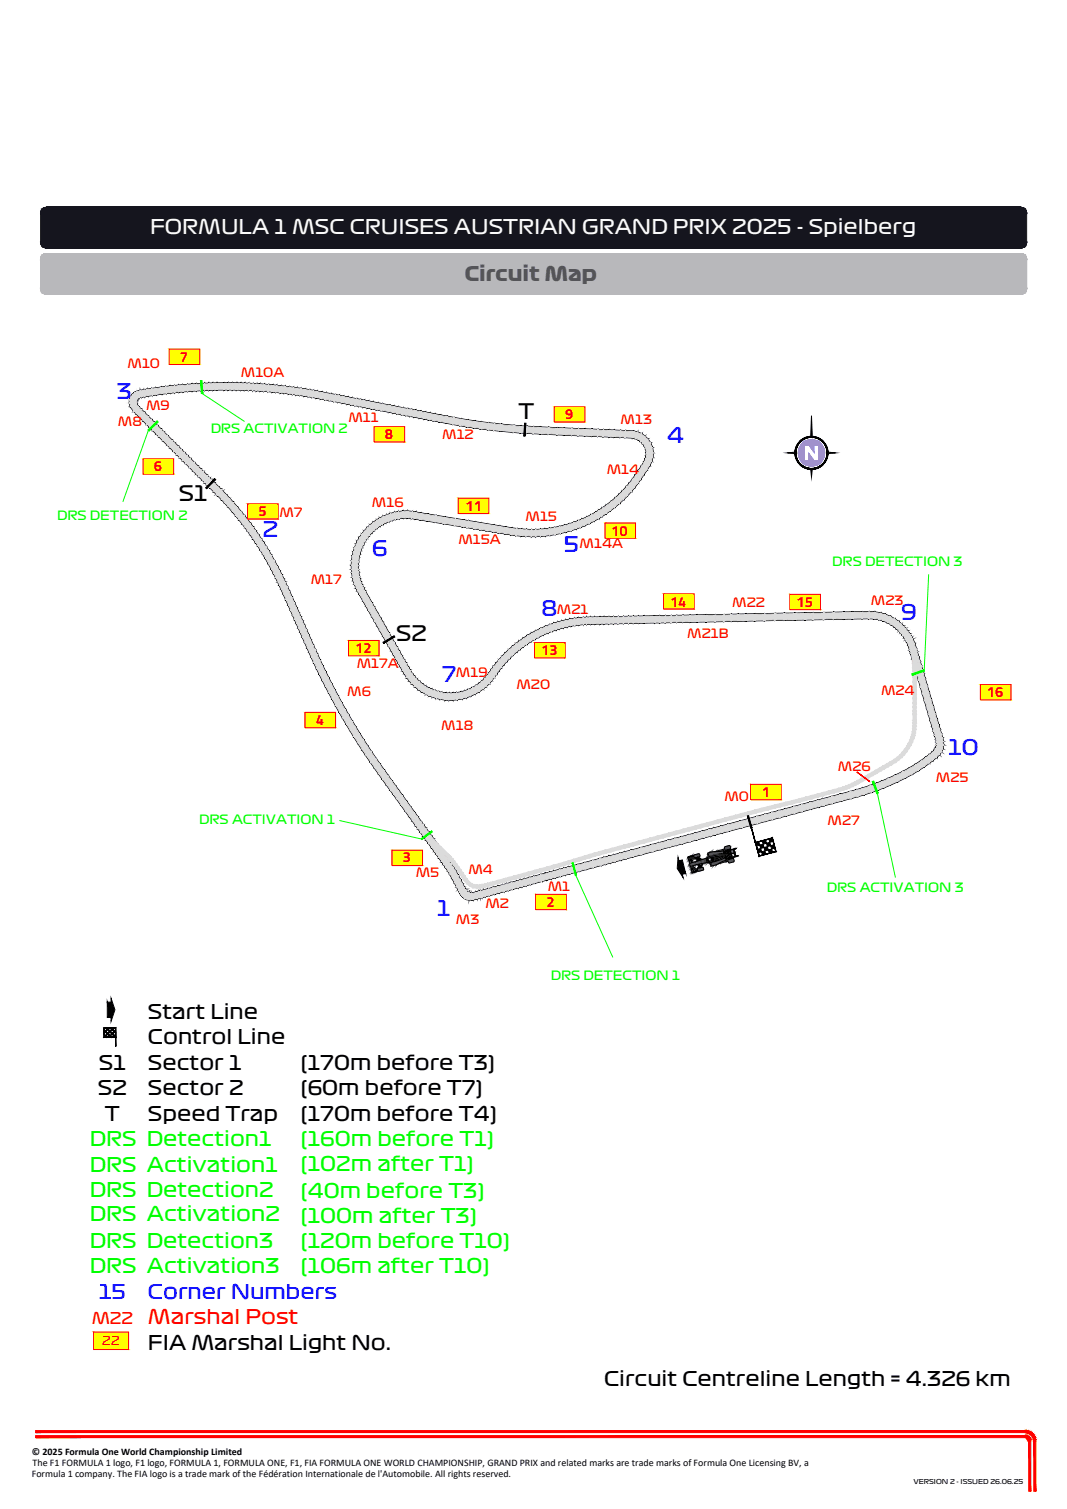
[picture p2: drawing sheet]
<svg xmlns="http://www.w3.org/2000/svg" width="210mm" height="297mm" viewBox="0 0 210 297" stroke-linecap="round" stroke-linejoin="round" font-family="sans-serif">
<defs><g id="words">
<g font-size="4.2" fill="#00f">
<text x="23" y="78.5">3</text>
<text x="131.3" y="87.2">4</text>
<text x="51.7" y="105.6">2</text>
<text x="73.2" y="109.4">6</text>
<text x="110.9" y="108.7">5</text>
<text x="106.5" y="121.2">8</text>
<text x="177.4" y="122.1">9</text>
<text x="86.9" y="134.3">7</text>
<text x="186.6" y="148.6">10</text>
<text x="86" y="180.4">1</text>
</g>
<g font-size="4.2">
<text x="102" y="82.5">T</text>
<text x="35.2" y="98.5">S1</text>
<text x="77.9" y="126.1">S2</text>
</g>
<text font-size="3.9" fill="#fafafa" x="29.5" y="46.1">FORMULA 1 MSC CRUISES AUSTRIAN GRAND PRIX 2025 - Spielberg</text>
<text font-size="3.9" fill="#545454" x="91.4" y="55.3">Circuit Map</text>
<g font-size="3.9">
<text x="29.1" y="200.6">Start Line</text>
<text x="29.1" y="205.6">Control Line</text>
<text x="19.3" y="215.6">S2</text>
<text x="19.5" y="210.6">S1</text>
<text x="29.1" y="215.6">Sector 2</text>
<text x="29.1" y="210.6">Sector 1</text>
<text x="59.1" y="215.6">(60m before T7)</text>
<text x="59.1" y="210.6">(170m before T3)</text>
<text x="20.6" y="220.6">T</text>
<text x="29.1" y="220.6">Speed Trap</text>
<text x="59.1" y="220.6">(170m before T4)</text>
<text x="29.1" y="265.6">FIA Marshal Light No.</text>
<text x="118.8" y="272.9">Circuit Centreline Length = 4.326 km</text>
</g>
<g font-size="3.9" fill="#0f0">
<text x="17.7" y="225.6">DRS Detection1</text>
<text x="59.1" y="225.6">(160m before T1)</text>
<text x="17.7" y="230.7">DRS Activation1</text>
<text x="59.1" y="230.6">(102m after T1)</text>
<text x="17.7" y="235.6">DRS Detection2</text>
<text x="59.1" y="235.8">(40m before T3)</text>
<text x="17.7" y="240.3">DRS Activation2</text>
<text x="17.7" y="245.6">DRS Detection3</text>
<text x="59.1" y="245.8">(120m before T10)</text>
<text x="59.1" y="240.8">(100m after T3)</text>
<text x="17.7" y="250.7">DRS Activation3</text>
<text x="59.1" y="250.6">(106m after T10)</text>
</g>
<g font-size="3.9" fill="#00f">
<text x="19.5" y="255.6">15</text>
<text x="29.1" y="255.6">Corner Numbers</text>
</g>
<text font-size="3.9" fill="#f00" x="29.1" y="260.7">Marshal Post</text>
<text font-size="3.1" fill="#f00" x="18" y="260.7">M22</text>
<g font-size="2.9" fill="#f00">
<text x="35.4" y="71.3">7</text>
<text x="111.2" y="82.6">9</text>
<text x="75.7" y="86.5">8</text>
<text x="30.3" y="92.8">6</text>
<text x="50.8" y="101.7">5</text>
<text x="91.6" y="100.6">11</text>
<text x="120.3" y="105.4">10</text>
<text x="131.8" y="119.4">14</text>
<text x="156.7" y="119.5">15</text>
<text x="69.9" y="128.6">12</text>
<text x="106.5" y="129">13</text>
<text x="194.1" y="137.2">16</text>
<text x="62.1" y="142.7">4</text>
<text x="149.9" y="156.9">1</text>
<text x="79.3" y="169.8">3</text>
<text x="107.5" y="178.5">2</text>
</g>
<g font-size="2.5" fill="#f00">
<text x="25.1" y="72.5">M10</text>
<text x="47.4" y="74.3">M10A</text>
<text x="23.2" y="83.9">M8</text>
<text x="28.7" y="80.8">M9</text>
<text x="68.5" y="83">M11</text>
<text x="122.1" y="83.4">M13</text>
<text x="87" y="86.3">M12</text>
<text x="119.4" y="93.3">M14</text>
<text x="55" y="101.8">M7</text>
<text x="73.2" y="99.8">M16</text>
<text x="90.2" y="107">M15A</text>
<text x="103.4" y="102.5">M15</text>
<text x="114" y="107.9">M14A</text>
<text x="61.1" y="114.9">M17</text>
<text x="144.1" y="119.4">M22</text>
<text x="171.3" y="119">M23</text>
<text x="109.6" y="120.9">M21</text>
<text x="135.2" y="125.7">M21B</text>
<text x="70.2" y="131.5">M17A</text>
<text x="68.3" y="137.1">M6</text>
<text x="89.7" y="133.2">M19</text>
<text x="101.6" y="135.6">M20</text>
<text x="173.3" y="136.8">M24</text>
<text x="86.8" y="143.7">M18</text>
<text x="164.8" y="151.8">M26</text>
<text x="184.1" y="154">M25</text>
<text x="142.5" y="157.6">M0</text>
<text x="162.8" y="162.4">M27</text>
<text x="81.8" y="172.6">M5</text>
<text x="92.2" y="172">M4</text>
<text x="95.5" y="178.7">M2</text>
<text x="107.7" y="175.3">M1</text>
<text x="89.7" y="181.9">M3</text>
</g>
<g font-size="2.5" fill="#0f0">
<text x="41.4" y="85.2">DRS ACTIVATION 2</text>
<text x="11.2" y="102.4">DRS DETECTION 2</text>
<text x="163.7" y="111.5">DRS DETECTION 3</text>
<text x="39.2" y="162.2">DRS ACTIVATION 1</text>
<text x="162.6" y="175.6">DRS ACTIVATION 3</text>
<text x="108.3" y="192.9">DRS DETECTION 1</text>
</g>
<text font-size="2.4" fill="#f00" x="20.1" y="264.8">22</text>
<g font-size="2">
<text x="6.3" y="286.4">© 2025 Formula One World Championship Limited</text>
<text x="6.3" y="290.8">Formula 1 company. The FIA logo is a trade mark of the Fédération Internationale de l'Automobile. All rights reserved.</text>
<text x="6.4" y="288.6">The F1 FORMULA 1 logo, F1 logo, FORMULA 1, FORMULA ONE, F1, FIA FORMULA ONE WORLD CHAMPIONSHIP, GRAND PRIX and related marks are trade marks of Formula One Licensing BV, a</text>
</g>
<text font-size="1.3" x="179.7" y="292.1">VERSION 2 - ISSUED 26.06.25</text>
</g></defs>
<!-- layer: TRACK -->
<g fill="#000" stroke="#000" stroke-width=".2">
<path d="M29.8 76.5l.2 1.3 .6-1.4zM30.6 76.4l.2 1.3-.8 .1z"/>
<path d="M30.6 76.3l.2 1.4 .9-1.5zM31.7 76.2l.2 1.4-1.1 .1zM31.7 76.2l.2 1.4 .7-1.5zM32.6 76.1l.2 1.4-.9 .1zM32.6 76.1l.2 1.4 .6-1.5zM33.4 76l.2 1.4-.8 .1zM33.4 76l.2 1.4 .7-1.5zM34.3 75.9l.1 1.4-.8 .1zM34.3 75.9l.1 1.4 .7-1.5zM35.1 75.8l.1 1.4-.8 .1zM35.1 75.8l.1 1.4 .7-1.5zM35.9 75.7l.1 1.4-.8 .1zM35.9 75.7l.1 1.4 .9-1.4zM36.9 75.7l.1 1.4h-1z"/>
<path d="M36.9 75.7l.1 1.4 .7-1.5zM37.7 75.6l.1 1.4-.8 .1zM37.7 75.6l.1 1.4 .8-1.4zM38.6 75.6l.1 1.3-.9 .1zM38.6 75.6l.1 1.3 .8-1.4zM39.5 75.5l.1 1.4h-.9zM39.5 75.5l.1 1.4 .6-1.4zM40.2 75.5l.1 1.3-.7 .1zM40.2 75.5l.1 1.3 .7-1.4zM41 75.4l.1 1.4h-.8zM41 75.4l.1 1.4 .7-1.4zM41.8 75.4l.1 1.4h-.8z"/>
<path d="M41.9 75.4v1.4l.7-1.4zM42.6 75.4l.1 1.4h-.8zM42.6 75.4l.1 1.4 1.4-1.4zM42.7 76.8l1.4-1.4v1.4zM44.1 75.4v1.4l.8-1.4zM44.9 75.4v1.3l-.8 .1zM44.9 75.4v1.3l.8-1.3zM45.7 75.4v1.4l-.8-.1zM45.7 75.4v1.4l.8-1.4zM46.5 75.4v1.4h-.8zM46.5 75.4v1.4l.8-1.4zM47.3 75.4v1.4h-.8zM47.3 75.4v1.4l.8-1.4zM48.1 75.4v1.4h-.8zM48.1 75.4v1.4l.8-1.3zM48.9 75.5v1.3h-.8z"/>
<path d="M48.9 75.5v1.3l.9-1.3zM49.8 75.5l-.1 1.4-.8-.1z"/>
<path d="M49.8 75.5l-.1 1.4 .8-1.4zM50.5 75.5l-.1 1.4h-.7zM50.5 75.5l-.1 1.4 .8-1.3zM51.2 75.6l-.1 1.4-.7-.1zM51.2 75.6l-.1 1.4 .9-1.4zM52 75.6l-.1 1.4h-.8zM52 75.6l-.1 1.4 .9-1.3zM52.8 75.7l-.1 1.4-.8-.1zM52.8 75.7l-.1 1.4 1-1.3zM53.7 75.8l-.2 1.4-.8-.1zM53.7 75.8l-.2 1.4 .9-1.4zM54.4 75.8l-.1 1.4h-.8zM54.4 75.8l-.1 1.4 1-1.3zM55.3 75.9l-.2 1.4-.8-.1zM55.3 75.9l-.2 1.4 1-1.3zM56.1 76l-.2 1.4-.8-.1zM56.1 76l-.2 1.4 1-1.3zM56.9 76.1l-.2 1.4-.8-.1zM56.9 76.1l-.2 1.4 1-1.3zM57.7 76.2l-.1 1.4-.9-.1z"/>
<path d="M57.8 76.2l-.2 1.4 .8-1.3zM58.4 76.3l-.2 1.4-.6-.1z"/>
<path d="M58.4 76.3l-.2 1.4 1-1.2zM59.2 76.5l-.2 1.3-.8-.1zM59.2 76.5l-.2 1.3 1.1-1.2zM60.1 76.6l-.2 1.4-.9-.2zM60.1 76.6l-.2 1.4 1-1.3zM60.9 76.7l-.3 1.4-.7-.1z"/>
<path d="M60.9 76.7l-.3 1.4 1.1-1.2zM61.7 76.9l-.3 1.3-.8-.1z"/>
<path d="M61.7 76.9l-.3 1.3 1-1.2zM62.4 77l-.2 1.4-.8-.2zM62.4 77l-.2 1.4 1.1-1.2zM63.3 77.2l-.2 1.3-.9-.1zM63.3 77.2l-.2 1.3 1-1.2zM64.1 77.3l-.2 1.4-.8-.2zM64.1 77.3l-.2 1.4 1.2-1.2zM65.1 77.5l-.3 1.4-.9-.2zM65.1 77.5l-.3 1.4 1.2-1.2zM64.8 78.9l1.2-1.2-.3 1.3z"/>
<path d="M66 77.7l-.3 1.3 1.1-1.2zM66.8 77.8l-.3 1.4-.8-.2zM66.8 77.8l-.3 1.4 1.1-1.2zM67.6 78l-.3 1.4-.8-.2z"/>
<path d="M67.6 78l-.3 1.4 1.2-1.2zM68.5 78.2l-.3 1.3-.9-.1z"/>
<path d="M68.5 78.2l-.3 1.3 1.1-1.2zM69.3 78.3l-.3 1.4-.8-.2zM69.3 78.3l-.3 1.4 1.1-1.2zM70.1 78.5l-.2 1.3-.9-.1z"/>
<path d="M70.1 78.5l-.2 1.3 1-1.2zM70.9 78.6l-.2 1.4-.8-.2z"/>
<path d="M70.9 78.6l-.2 1.4 1-1.2zM71.7 78.8l-.3 1.4-.7-.2z"/>
<path d="M71.7 78.8l-.3 1.4 1.1-1.3zM72.5 78.9l-.3 1.4-.8-.1z"/>
<path d="M72.5 78.9l-.3 1.4 1.1-1.2zM73.3 79.1l-.2 1.4-.9-.2zM73.3 79.1l-.2 1.4 1.2-1.2zM73.1 80.5l1.2-1.2-.3 1.4z"/>
<path d="M74.3 79.3l-.3 1.4 1.2-1.2zM75.2 79.5l-.3 1.3-.9-.1z"/>
<path d="M75.2 79.5l-.3 1.3 1.8-1zM74.9 80.8l1.8-1-.2 1.3zM76.7 79.8l-.2 1.3 1-1.2zM77.5 79.9l-.2 1.4-.8-.2z"/>
<path d="M77.5 79.9l-.2 1.4 1-1.2zM78.3 80.1l-.2 1.3-.8-.1z"/>
<path d="M26.3 81l.5 .5 1-1zM26.3 81l1-.9 .5 .4zM25.6 80l.7 1 1-.9zM25.6 80l1.3-.6 .4 .7zM25.4 79.4l.2 .6 1.3-.6zM25.4 79.4l1.4-.2 .1 .2zM25.5 78.7l-.1 .7 1.4-.2zM25.5 78.7l1.3 .2v.3zM25.6 78.1l-.1 .6 1.3 .2zM25.6 78.1l1.3 .6-.1 .2zM26 77.6l-.4 .5 1.3 .6zM26 77.6l1 .9-.1 .2zM26 77.6l1 .9-.6-1.3zM26.4 77.2l.8 1.2-.2 .1zM26.4 77.2l.8 1.2-.2-1.4zM27 77l.4 1.3-.2 .1zM27 77l.4 1.3 .2-1.5zM27.6 76.8l.2 1.4-.4 .1zM27.6 76.8l.2 1.4 .5-1.5zM28.3 76.7l.2 1.4-.7 .1zM28.3 76.7l.2 1.4 .5-1.5zM29 76.6l.2 1.4-.7 .1zM29 76.6l.2 1.4 .6-1.5zM29.8 76.5l.2 1.3-.8 .2z"/>
<path d="M27.5 82.2l.6 .7 1-1zM27.5 82.2l.9-1 .7 .7zM26.8 81.5l.7 .7 .9-1zM27.8 80.5l.6 .7-1.6 .3z"/>
<path d="M32 86.8l.9 .8 1-1zM32 86.8l1-1 .9 .8zM31.3 86l.7 .8 1-1zM31.3 86l.9-1 .8 .8zM30.7 85.5l.6 .5 .9-1zM31.7 84.5l.5 .5-1.5 .5zM30 84.8l.7 .7 1-1zM30 84.8l1-1 .7 .7zM29.4 84.1l.6 .7 1-1zM29.4 84.1l1-1 .6 .7zM28.8 83.6l.6 .5 1-1zM28.8 83.6l1-1 .6 .5zM28.2 82.9l.6 .7 1-1zM28.2 82.9l.9-1 .7 .7z"/>
<path d="M32.9 87.6l.5 .6 1-1zM33.9 86.6l.5 .6-1.5 .4z"/>
<path d="M34.8 89.5l.6 .6 .9-1zM34.8 89.5l1-1 .5 .6zM34.1 88.8l.7 .7 1-1zM34.1 88.8l1-.9 .7 .6zM33.4 88.2l.7 .6 1-.9zM33.4 88.2l1-1 .7 .7z"/>
<path d="M36.5 91.2l.8 .8 1-1zM36.5 91.2l1-.9 .8 .7zM35.9 90.7l.6 .5 1-.9zM35.9 90.7l1-1 .6 .6zM35.4 90.1l.5 .6 1-1zM35.4 90.1l1-1 .5 .6z"/>
<path d="M37.3 92l.7 .7 1-.9zM37.3 92l1-1 .7 .8z"/>
<path d="M38.6 93.3l.5 .5 .9-1zM38.6 93.3l1-.9 .4 .4zM38 92.7l.6 .6 1-.9zM38 92.7l1-.9 .6 .6z"/>
<path d="M39.1 93.8l.7 .7 1-1zM40 92.8l.8 .7-1.7 .3z"/>
<path d="M40.3 95l.3 .4 1-1zM40.3 95l1-.9 .3 .3zM39.8 94.5l.5 .5 1-.9zM39.8 94.5l1-1 .5 .6z"/>
<path d="M41.3 96.1l.8 .7 1-1zM41.3 96.1l1-1 .8 .7zM40.6 95.4l.7 .7 1-1zM40.6 95.4l1-1 .7 .7z"/>
<path d="M78.3 80.1l-.2 1.3 1.2-1.1zM78.1 81.4l1.2-1.1-.3 1.3z"/>
<path d="M79.3 80.3l-.3 1.3 1.1-1.2zM80.1 80.4l-.2 1.4-.9-.2z"/>
<path d="M80.1 80.4l-.2 1.4 1.1-1.2zM81 80.6l-.3 1.4-.8-.2zM81 80.6l-.3 1.4 1.1-1.3zM81.8 80.7l-.3 1.4-.8-.1zM81.8 80.7l-.3 1.4 1.3-1.2zM81.5 82.1l1.3-1.2-.3 1.4zM82.8 80.9l-.3 1.4 1.2-1.2zM83.7 81.1l-.3 1.4-.9-.2zM83.7 81.1l-.3 1.4 1.1-1.2zM84.5 81.3l-.2 1.3-.9-.1zM84.5 81.3l-.2 1.3 1.2-1.1zM84.3 82.6l1.2-1.1-.3 1.3zM85.5 81.5l-.3 1.3 1.4-1.1zM85.2 82.8l1.4-1.1-.2 1.3zM86.6 81.7l-.2 1.3 1.6-1.1zM86.4 83l1.6-1.1-.3 1.4z"/>
<path d="M87.9 81.9l-.2 1.4 1.6-1.1zM87.7 83.3l1.6-1.1-.2 1.4z"/>
<path d="M89.3 82.2l-.2 1.4 1.6-1.2zM89.1 83.6l1.6-1.2-.2 1.4zM90.7 82.4l-.2 1.4 1.5-1.2zM90.5 83.8l1.5-1.2-.2 1.4zM92 82.6l-.2 1.4 1.6-1.2zM91.8 84l1.6-1.2-.2 1.4zM93.4 82.8l-.2 1.4 1.5-1.2zM93.2 84.2l1.5-1.2-.2 1.4zM94.7 83l-.2 1.4 1.6-1.2zM94.5 84.4l1.6-1.2-.2 1.4z"/>
<path d="M96.1 83.2l-.2 1.4 1.4-1.2zM95.9 84.6l1.4-1.2-.2 1.3zM97.3 83.4l-.2 1.3 1.6-1.2zM97.1 84.7l1.6-1.2-.2 1.4zM98.7 83.5l-.2 1.4 2.6-1.2zM98.5 84.9l2.6-1.2-.1 1.4zM101.1 83.7l-.1 1.4 1.4-1.3zM101 85.1l1.4-1.3v1.4zM102.4 83.8v1.4l1.3-1.3zM103.7 83.9l-.1 1.4-1.2-.1z"/>
<path d="M103.7 83.9l-.1 1.4 1.4-1.3zM103.6 85.3l1.4-1.3-.1 1.4z"/>
<path d="M105 84l-.1 1.4 1.4-1.4zM104.9 85.4l1.4-1.4-.1 1.4zM106.3 84l-.1 1.4 1.7-1.3zM106.2 85.4l1.7-1.3-.1 1.4zM107.9 84.1l-.1 1.4 1.9-1.3zM107.8 85.5l1.9-1.3-.1 1.4zM109.7 84.2l-.1 1.4 1.4-1.3zM109.6 85.6l1.4-1.3-.1 1.3z"/>
<path d="M111 84.3l-.1 1.3 1.6-1.3zM110.9 85.6l1.6-1.3-.1 1.4z"/>
<path d="M112.5 84.3l-.1 1.4 1.4-1.3zM112.4 85.7l1.4-1.3-.1 1.4zM113.8 84.4l-.1 1.4 1.4-1.4zM113.7 85.8l1.4-1.4-.1 1.4zM115.1 84.4l-.1 1.4 1.4-1.3zM115 85.8l1.4-1.3v1.4zM116.4 84.5v1.4l1.2-1.4zM117.6 84.5v1.4h-1.2z"/>
<path d="M117.6 84.5v1.4l1.1-1.3zM118.7 84.6v1.4l-1.1-.1zM118.7 84.6v1.4l1.2-1.4zM119.9 84.6l-.1 1.4h-1.1zM119.9 84.6l-.1 1.4 1-1.3zM120.8 84.7v1.4l-1-.1zM120.8 84.7v1.4l1.3-1.4zM122.1 84.7l-.1 1.4h-1.2z"/>
<path d="M122.1 84.7l-.1 1.4 1.1-1.3zM123.1 84.8l-.1 1.3h-1zM123.1 84.8l-.1 1.3 1.6-1.3zM123 86.1l1.6-1.3-.2 1.4zM124.6 84.8l-.2 1.4 1-1.2zM125.4 85l-.4 1.3-.6-.1zM125.4 85l-.4 1.3 1.2-.9zM125 86.3l1.2-.9-.7 1.2zM126.2 85.4l-.7 1.2 1.4-.8zM125.5 86.6l1.4-.8-.9 1.1zM126.9 85.8l-.9 1.1 1.5-.5zM126 86.9l1.5-.5-1.1 .9zM126.4 87.3l1.6-.1-.5-.8zM126.4 87.3l1.6-.1-1.2 .6zM126.8 87.8l1.6 .3-.4-.9zM126.8 87.8l1.6 .3-1.4 .3zM127 88.4l1.5 .7-.1-1zM127 88.4l1.5 .7-1.4 .1zM127.1 89.2l1.3 .8 .1-.9zM127.1 89.2l1.3 .8-1.3-.2zM127.1 89.8l1.1 1 .2-.8zM127.1 89.8l1.1 1-1.3-.5zM126.9 90.3l1 1.3 .3-.8zM126.9 90.3l1 1.3-1.3-.6zM126.6 91l.7 1.5 .6-.9zM126.6 91l.7 1.5-1.1-.8zM126.2 91.7l.5 1.8 .6-1zM126.2 91.7l.5 1.8-1.2-.8zM125.5 92.7l.6 1.6 .6-.8zM125.5 92.7l.6 1.6-1.2-.7zM124.9 93.6l.7 1.5 .5-.8zM124.9 93.6l.7 1.5-1.2-.8zM124.4 94.3l.5 1.7 .7-.9zM124.4 94.3l.5 1.7-1.1-.9zM123.8 95.1l.5 1.6 .6-.7zM123.8 95.1l.5 1.6-1.1-.9zM123.2 95.8l.2 1.8 .9-.9zM123.2 95.8l.2 1.8-1-.9zM122.4 96.7l.4 1.6 .6-.7zM122.4 96.7l.4 1.6-1-1zM121.8 97.3l.1 1.7 .9-.7zM121 98l.8-.7 .1 1.7zM121 98v1.8l.9-.8zM120.1 98.7l.9-.7v1.8zM120.1 98.7v1.8l.9-.7zM119.3 99.4l.8-.7v1.8zM119.3 99.4v1.7l.8-.6zM118.5 100l.8-.6v1.7zM118.5 100v1.6l.8-.5zM117.7 100.5l.8-.5v1.6zM117.7 100.5l.1 1.5 .7-.4zM117.1 100.8l.6-.3 .1 1.5zM117.1 100.8l-.2 1.8 .9-.6zM116.2 101.3l.9-.5-.2 1.8zM116.2 101.3l-.2 1.7 .9-.4zM115.4 101.8l.8-.5-.2 1.7zM115.4 101.8l-.3 1.7 .9-.5zM114.5 102.2l.9-.4-.3 1.7zM114.5 102.2l-.3 1.6 .9-.3zM113.7 102.5l.8-.3-.3 1.6zM113.7 102.5l-.3 1.6 .8-.3zM112.9 102.8l.8-.3-.3 1.6zM112.9 102.8l-.5 1.6 1-.3zM112 103.1l.9-.3-.5 1.6zM112 103.1l-.7 1.6 1.1-.3zM111 103.4l1-.3-.7 1.6zM111 103.4l-.7 1.6 1-.3zM110 103.6l1-.2-.7 1.6zM110 103.6l-.8 1.6 1.1-.2zM109 103.8l1-.2-.8 1.6zM109 103.8l-.8 1.6 1-.2zM108 104l1-.2-.8 1.6zM108 104l-.7 1.5 .9-.1zM107.2 104.1l.8-.1-.7 1.5zM107.2 104.1l-.8 1.5 .9-.1zM106.3 104.2l.9-.1-.8 1.5zM106.3 104.2l-.9 1.4h1zM105.4 104.2h.9l-.9 1.4zM105.4 104.2l-.9 1.4h.9zM104.6 104.2h.8l-.9 1.4zM104.6 104.2l-1.1 1.4h1zM103.6 104.2h1l-1.1 1.4zM103.6 104.2l-1.1 1.3 1 .1zM102.6 104.1l1 .1-1.1 1.3zM102.6 104.1l-1.1 1.3 1 .1zM101.7 104l.9 .1-1.1 1.3zM101.7 104l-1.2 1.3 1 .1zM100.7 103.9l1 .1-1.2 1.3zM99.3 105.1l1.2 .2 .2-1.4zM99.6 103.7l1.1 .2-1.4 1.2z"/>
<path d="M54.9 115.2l.4 .8 1.2-.5zM54.9 115.2l1.2-.6 .4 .9zM54.6 114.6l.3 .6 1.2-.6zM54.6 114.6l1.3-.6 .2 .6zM54.2 113.8l.4 .8 1.3-.6zM54.2 113.8l1.3-.6 .4 .8zM53.8 112.9l.4 .9 1.3-.6zM53.8 112.9l1.2-.6 .5 .9zM53.4 112.1l.4 .8 1.2-.6zM53.4 112.1l1.2-.6 .4 .8zM52.8 111l.6 1.1 1.2-.6zM52.8 111l1.2-.6 .6 1.1zM52.2 109.9l.6 1.1 1.2-.6zM52.2 109.9l1.2-.7 .6 1.2zM51.7 109.2l.5 .7 1.2-.7zM51.7 109.2l1.2-.8 .5 .8zM51.2 108.3l.5 .9 1.2-.8zM51.2 108.3l1.2-.7 .5 .8zM50.7 107.5l.5 .8 1.2-.7zM50.7 107.5l1.2-.7 .5 .8zM50.3 106.8l.4 .7 1.2-.7zM50.3 106.8l1.1-.7 .5 .7zM49.8 106.1l.5 .7 1.1-.7zM49.8 106.1l1.1-.8 .5 .8zM49.2 105.2l.6 .9 1.1-.8zM49.2 105.2l1.1-.7 .6 .8zM48.7 104.6l.5 .6 1.1-.7zM48.7 104.6l1.1-.8 .5 .7zM48.2 103.9l.5 .7 1.1-.8zM48.2 103.9l1.1-.9 .5 .8zM47.6 103.2l.6 .7 1.1-.9zM47.6 103.2l1.1-.9 .6 .7zM47 102.3l.6 .9 1.1-.9zM47 102.3l1.1-.8 .6 .8zM46.4 101.6l.6 .7 1.1-.8zM46.4 101.6l1.1-.9 .6 .8zM45.7 100.7l.7 .9 1.1-.9zM45.7 100.7l1-.9 .8 .9zM44.8 99.8l.9 .9 1-.9zM44.8 99.8l1.1-1 .8 1zM44.2 99.1l.6 .7 1.1-1zM44.2 99.1l1-1 .7 .7zM43.6 98.4l.6 .7 1-1zM43.6 98.4l1-1 .6 .7zM42.8 97.6l.8 .8 1-1zM42.8 97.6l1-1 .8 .8zM42.5 97.3l.3 .3 1-1zM42.5 97.3l1-1 .3 .3zM42.1 96.8l.4 .5 1-1zM42.1 96.8l1-1 .4 .5z"/>
<path d="M55.3 116l.4 .9 1.3-.6zM55.3 116l1.2-.6 .5 .9z"/>
<path d="M56.2 118.1l.5 1.1 1.3-.6zM56.2 118.1l1.3-.6 .5 1.1zM55.7 116.9l.5 1.2 1.3-.6zM55.7 116.9l1.3-.6 .5 1.2z"/>
<path d="M71.4 118.3l1.8 .4-.6-1.1zM71.4 118.3l1.8 .4-1.2 .7zM72 119.4l1.6 .1-.4-.8zM72 119.4l1.6 .1-1.2 .6z"/>
<path d="M72.4 120.1l2 .6-.8-1.2zM72.4 120.1l2 .6-1.2 .7z"/>
<path d="M81.6 102.2l1 .1 .3-1.3zM81.8 100.8l1.1 .2-1.3 1.2zM81.8 100.8l-.9 1.3 .7 .1zM81.1 100.7l.7 .1-.9 1.3zM81.1 100.7l-1 1.3 .8 .1zM80.2 100.6l.9 .1-1 1.3zM80.2 100.6l-.8 1.4h.7zM79.3 100.6h.9l-.8 1.4zM79.3 100.6l-.7 1.5 .8-.1zM78.3 100.7l1-.1-.7 1.5zM78.3 100.7l-.4 1.5 .7-.1zM77.5 100.9l.8-.2-.4 1.5zM77.5 100.9l-.3 1.5 .7-.2zM76.7 101.1l.8-.2-.3 1.5zM76.7 101.1l-.1 1.5 .6-.2zM76.1 101.3l.6-.2-.1 1.5zM76.1 101.3l-.2 1.6 .7-.3zM75.3 101.7l.8-.4-.2 1.6zM75.3 101.7v1.5l.6-.3zM74.6 102l.7-.3v1.5zM74.6 102l.2 1.5 .5-.3zM74.1 102.3l.5-.3 .2 1.5zM74.1 102.3l.1 1.6 .6-.4zM73.4 102.8l.7-.5 .1 1.6zM73.4 102.8l.2 1.6 .6-.5zM72.7 103.4l.7-.6 .2 1.6zM72.7 103.4l.5 1.5 .4-.5zM72.2 103.9l.5-.5 .5 1.5zM72.2 103.9l.5 1.5 .5-.5zM72.2 103.9l.5 1.5-1.1-.8zM71.6 104.6l.7 1.3 .4-.5zM71.6 104.6l.7 1.3-1.1-.8zM71.2 105.1l.7 1.4 .4-.6zM71.2 105.1l.7 1.4-1.2-.7zM70.7 105.8l.8 1.4 .4-.7zM70.7 105.8l.8 1.4-1.2-.7zM70.3 106.5l1 1.2 .2-.5zM70.3 106.5l1 1.2-1.3-.5zM70 107.2l1 1.1 .3-.6zM70 107.2l1 1.1-1.3-.4zM69.7 107.9l1.1 1.1 .2-.7zM69.7 107.9l1.1 1.1-1.3-.4zM69.5 108.6l1.2 1.1 .1-.7zM69.5 108.6l1.2 1.1-1.4-.3zM69.3 109.4l1.2 1.2 .2-.9zM69.3 109.4l1.2 1.2-1.3-.2zM69.2 110.4l1.3 .9v-.7zM69.2 110.4l1.3 .9h-1.4zM69.1 111.3l1.4 .7v-.7zM69.1 111.3l1.4 .7-1.4 .1zM69.1 112.1l1.5 .5-.1-.6zM69.1 112.1l1.5 .5-1.4 .2zM69.2 112.8l1.5 .6-.1-.8zM69.2 112.8l1.5 .6-1.4 .3zM69.3 113.7l1.5 .3-.1-.6zM69.3 113.7l1.5 .3-1.3 .3zM69.5 114.3l1.5 .3-.2-.6zM69.5 114.3l1.5 .3-1.3 .5zM69.7 115.1l1.6 .1-.3-.6zM69.7 115.1l1.6 .1-1.3 .5zM70 115.7h1.6l-.3-.5zM70 115.7h1.6l-1.3 .6zM70.3 116.3l1.6 .1-.3-.7zM70.3 116.3l1.6 .1-1.2 .6zM70.7 117l1.9 .6-.7-1.2zM70.7 117l1.9 .6-1.2 .7z"/>
<path d="M94.4 104.3l1.3 .2 .2-1.4zM94.7 102.9l1.2 .2-1.5 1.2zM93.3 104.1l1.1 .2 .3-1.4zM93.5 102.7l1.2 .2-1.4 1.2zM91.9 103.9l1.4 .2 .2-1.4zM92.1 102.5l1.4 .2-1.6 1.2zM92.1 102.5l-1.1 1.2 .9 .2zM91.2 102.3l.9 .2-1.1 1.2zM89.4 103.4l1.6 .3 .2-1.4zM89.6 102.1l1.6 .2-1.8 1.1zM87.2 103.1l2.2 .3 .2-1.3zM87.5 101.7l2.1 .4-2.4 1zM85.6 102.8l1.6 .3 .3-1.4zM85.8 101.4l1.7 .3-1.9 1.1zM84 102.6l1.6 .2 .2-1.4zM84.2 101.2l1.6 .2-1.8 1.2zM82.6 102.3l1.4 .3 .2-1.4zM82.9 101l1.3 .2-1.6 1.1z"/>
<path d="M98 104.9l1.3 .2 .3-1.4zM98.2 103.5l1.4 .2-1.6 1.2zM96.9 104.7l1.1 .2 .2-1.4zM97.1 103.3l1.1 .2-1.3 1.2zM95.6 104.5l1.3 .2 .2-1.4zM95.9 103.1l1.2 .2-1.5 1.2z"/>
<path d="M57.1 120.2l.5 1 1.3-.6zM57.1 120.2l1.3-.6 .5 1zM56.7 119.2l.4 1 1.3-.6zM56.7 119.2l1.3-.6 .4 1z"/>
<path d="M57.6 121.2l.3 .8 1.3-.5zM57.6 121.2l1.3-.6 .3 .9z"/>
<path d="M57.9 122l.4 .8 1.3-.6zM57.9 122l1.3-.6 .4 .8z"/>
<path d="M58.3 122.8l.4 .8 1.2-.5zM58.3 122.8l1.3-.6 .3 .9z"/>
<path d="M58.7 123.6l.3 .9 1.3-.6zM58.7 123.6l1.2-.5 .4 .8z"/>
<path d="M59 124.5l.5 1 1.2-.6zM59 124.5l1.3-.6 .4 1z"/>
<path d="M59.5 125.5l.4 1 1.3-.6zM59.5 125.5l1.2-.6 .5 1z"/>
<path d="M60.8 128.4l.4 .9 1.3-.6zM60.8 128.4l1.3-.5 .4 .8zM60.4 127.5l.4 .9 1.3-.5zM60.4 127.5l1.3-.5 .4 .9zM59.9 126.5l.5 1 1.3-.5zM59.9 126.5l1.3-.6 .5 1.1z"/>
<path d="M63.4 134l.6 1.2 1.3-.6zM63.4 134l1.3-.6 .6 1.2zM62.8 132.8l.6 1.2 1.3-.6zM62.8 132.8l1.3-.6 .6 1.2zM62.3 131.7l.5 1.1 1.3-.6zM62.3 131.7l1.2-.6 .6 1.1zM61.7 130.5l.6 1.2 1.2-.6zM61.7 130.5l1.3-.6 .5 1.2zM61.2 129.3l.5 1.2 1.3-.6zM61.2 129.3l1.3-.6 .5 1.2z"/>
<path d="M64 135.2l.7 1.2 1.2-.6zM64 135.2l1.3-.6 .6 1.2z"/>
<path d="M64.7 136.4l.6 1.2 1.2-.6zM64.7 136.4l1.2-.6 .6 1.2z"/>
<path d="M73.2 121.4l1.7 .3-.5-1zM73.2 121.4l1.7 .3-1.2 .7zM73.7 122.4l1.7 .1-.5-.8zM73.7 122.4l1.7 .1-1.2 .7zM74.2 123.2l1.7 .3-.5-1zM74.2 123.2l1.7 .3-1.2 .6z"/>
<path d="M74.7 124.1l1.9 .5-.7-1.1zM74.7 124.1l1.9 .5-1.2 .7zM75.4 125.3l1.7 .2-.5-.9zM75.4 125.3l1.7 .2-1.2 .7z"/>
<path d="M75.9 126.2l1.7 .3-.5-1zM75.9 126.2l1.7 .3-1.2 .7zM76.4 127.2l1.7 .2-.5-.9zM76.4 127.2l1.7 .2-1.2 .7zM76.9 128.1l1.7 .1-.5-.8zM76.9 128.1l1.7 .1-1.2 .7z"/>
<path d="M77.4 128.9l1.7 .1-.5-.8zM77.4 128.9l1.7 .1-1.2 .7z"/>
<path d="M77.9 129.7l1.7 .2-.5-.9zM77.9 129.7l1.7 .2-1.3 .7z"/>
<path d="M78.3 130.6l1.6-.1-.3-.6zM78.3 130.6l1.6-.1-1.2 .7z"/>
<path d="M78.7 131.2l1.7 .1-.5-.8zM78.7 131.2l1.7 .1-1.2 .7zM79.2 132l1.5-.1-.3-.6zM79.2 132l1.5-.1-1.2 .7zM79.5 132.6h1.7l-.5-.7zM79.5 132.6h1.7l-1.2 .8zM80 133.4l1.6-.3-.4-.5zM80 133.4l1.6-.3-1.1 .9zM80.5 134l1.5-.4-.4-.5zM80.5 134l1.5-.4-1 1zM81 134.6l1.5-.5-.5-.5zM81 134.6l1.5-.5-.9 1.1zM82.5 134.1l-.9 1.1 1.6-.6zM81.6 135.2l1.6-.6-.9 1.2zM83.2 134.6l-.9 1.2 1.4-.8zM82.3 135.8l1.4-.8-.7 1.2zM83.7 135l-.7 1.2 1.4-.8zM83 136.2l1.4-.8-.6 1.3zM84.4 135.4l-.6 1.3 1.1-1zM83.8 136.7l1.1-1-.5 1.3zM84.9 135.7l-.5 1.3 1.2-1.1zM84.4 137l1.2-1.1-.5 1.3zM85.6 135.9l-.5 1.3 1.1-1.1zM85.1 137.2l1.1-1.1-.3 1.4zM86.2 136.1l-.3 1.4 1-1.2zM86.9 136.3l-.3 1.4-.7-.2zM86.9 136.3l-.3 1.4 1.1-1.3zM87.7 136.4l-.1 1.4-1-.1zM87.7 136.4l-.1 1.4 .8-1.4zM88.4 136.4l-.1 1.4h-.7zM88.4 136.4l-.1 1.4 .8-1.4zM89.1 136.4l.1 1.4h-.9zM89.1 136.4l.1 1.4 .6-1.4zM89.8 136.4l.2 1.3-.8 .1zM89.8 136.4l.2 1.3 .7-1.5zM90.7 136.2l.3 1.4-1 .1zM90.7 136.2l.3 1.4 .4-1.6zM91.4 136l.4 1.3-.8 .3zM91.4 136l.4 1.3 .3-1.6zM92.1 135.7l.5 1.3-.8 .3zM92.1 135.7l.5 1.3 .3-1.6zM92.9 135.4l.6 1.2-.9 .4zM92.9 135.4l.6 1.2v-1.6zM93.5 135l.8 1.2-.8 .4zM93.5 135l.8 1.2v-1.7zM94.3 134.5l.8 1.1-.8 .6zM94.3 134.5l.8 1.1-.3-1.5zM94.8 134.1l.9 1-.6 .5zM94.8 134.1l.9 1-.4-1.5zM95.3 133.6l1 .9-.6 .6zM95.7 133.1l-.4 .5 1 .9zM95.7 133.1l1.1 .8-.5 .6zM96.1 132.5l-.4 .6 1.1 .8zM96.1 132.5l1.2 .8-.5 .6zM96.6 131.9l-.5 .6 1.2 .8zM96.6 131.9l1.1 .8-.4 .6zM97.1 131.2l-.5 .7 1.1 .8zM97.1 131.2l1.1 .8-.5 .7zM97.6 130.6l-.5 .6 1.1 .8zM97.6 130.6l1 .8-.4 .6zM98.1 129.9l-.5 .7 1 .8zM98.1 129.9l1.1 .9-.6 .6zM98.7 129.3l-.6 .6 1.1 .9zM98.7 129.3l1 .9-.5 .6zM99.3 128.6l-.6 .7 1 .9zM99.3 128.6l1 1-.6 .6zM99.3 128.6l1 1-.3-1.7zM100 127.9l1 1-.7 .7zM100 127.9l1 1-.2-1.7zM100.8 127.2l.9 1.1-.7 .6zM100.8 127.2l.9 1.1-.3-1.6zM101.4 126.7l.9 1.1-.6 .5zM101.4 126.7l.9 1.1-.2-1.6zM102.1 126.2l.8 1.1-.6 .5zM102.1 126.2l.8 1.1v-1.6zM102.9 125.7l.8 1.1-.8 .5zM102.9 125.7l.8 1.1v-1.7zM103.7 125.1l.8 1.2-.8 .5zM103.7 125.1l.8 1.2v-1.7zM104.5 124.6l.7 1.2-.7 .5zM104.5 124.6l.7 1.2 .1-1.6zM105.3 124.2l.7 1.3-.8 .3zM105.3 124.2l.7 1.3 .3-1.8zM106.3 123.7l.6 1.3-.9 .5zM106.3 123.7l.6 1.3 .4-1.7zM107.3 123.3l.5 1.3-.9 .4zM107.3 123.3l.5 1.3 .3-1.6zM108.1 123l.5 1.3-.8 .3zM108.1 123l.5 1.3 .3-1.6zM108.9 122.7l.5 1.3-.8 .3zM108.9 122.7l.5 1.3 .3-1.5zM109.7 122.5l.4 1.3-.7 .2zM109.7 122.5l.4 1.3 .4-1.6zM110.5 122.2l.3 1.4-.7 .2zM110.5 122.2l.3 1.4 .5-1.6zM111.3 122l.3 1.4-.8 .2z"/>
<path d="M111.3 122l.3 1.4 .5-1.5zM112.1 121.9l.2 1.3-.7 .2zM112.1 121.9l.2 1.3 .6-1.5zM112.9 121.7l.2 1.4-.8 .1zM112.9 121.7l.2 1.4 .6-1.5zM113.7 121.6l.2 1.4-.8 .1zM113.7 121.6l.2 1.4 .8-1.5zM114.7 121.5l.1 1.4-.9 .1zM114.7 121.5l.1 1.4 .6-1.4zM115.4 121.5v1.4h-.6zM115.4 121.5v1.4l.7-1.4zM116.1 121.5l.1 1.4h-.8zM116.1 121.5l.1 1.4 .8-1.4zM117 121.5v1.3l-.8 .1zM117 121.5v1.3l1-1.4zM118 121.4v1.4h-1zM118 121.4v1.4l.8-1.4zM118.8 121.4v1.4h-.8zM118.8 121.4v1.4l.9-1.4zM119.7 121.4l.1 1.4h-1z"/>
<path d="M119.7 121.4l.1 1.4 .9-1.4zM120.7 121.4v1.4h-.9zM120.7 121.4v1.4l.9-1.4zM121.6 121.4v1.4h-.9zM121.6 121.4v1.4l1-1.5zM122.6 121.3l.1 1.4-1.1 .1zM122.6 121.3l.1 1.4 .9-1.4zM123.6 121.3l.1 1.4h-1zM123.6 121.3l.1 1.4 .9-1.4zM124.6 121.3v1.4h-.9zM124.6 121.3v1.4l1-1.4zM125.6 121.3v1.4h-1z"/>
<path d="M125.6 121.3v1.4l1.1-1.4zM126.7 121.3v1.3l-1.1 .1zM126.7 121.3v1.3l2.1-1.4zM126.7 122.6l2.1-1.4v1.4z"/>
<path d="M128.8 121.2v1.4l1-1.4zM129.8 121.2v1.4h-1zM129.8 121.2v1.4l1.1-1.4zM130.9 121.2v1.4h-1.1zM130.9 121.2v1.4l1.1-1.4zM132 121.2v1.4h-1.1z"/>
<path d="M132 121.2v1.4l1.1-1.5zM133.1 121.1v1.4l-1.1 .1zM133.1 121.1v1.4l1.2-1.4zM134.3 121.1l.1 1.4h-1.3zM134.3 121.1l.1 1.4 1.3-1.4zM135.7 121.1l.1 1.4h-1.4z"/>
<path d="M135.7 121.1l.1 1.4 1.3-1.5zM137.1 121v1.4l-1.3 .1zM137.1 121v1.4l1.8-1.4zM137.1 122.4l1.8-1.4v1.4zM138.9 121v1.4l1.8-1.4zM138.9 122.4l1.8-1.4v1.4z"/>
<path d="M140.7 121v1.4l1.7-1.4zM140.7 122.4l1.7-1.4v1.4zM142.4 121v1.4l1.4-1.5zM143.8 120.9l.1 1.4-1.5 .1zM143.8 120.9l.1 1.4 1.3-1.4zM145.2 120.9v1.4h-1.3zM145.2 120.9v1.4l1.5-1.4zM145.2 122.3l1.5-1.4v1.4zM146.7 120.9v1.4l1.8-1.5zM146.7 122.3l1.8-1.5v1.4zM148.5 120.8v1.4l1.9-1.4zM148.5 122.2l1.9-1.4v1.4zM150.4 120.8v1.4l2-1.5zM150.4 122.2l2-1.5 .1 1.4z"/>
<path d="M152.5 120.7v1.4l1.8-1.4zM152.5 122.1l1.8-1.4v1.4zM154.3 120.7v1.4l2-1.4zM154.3 122.1l2-1.4 .1 1.4z"/>
<path d="M156.3 120.7l.1 1.4 2-1.5zM156.4 122.1l2-1.5v1.4zM158.4 120.6v1.4l1.5-1.4zM158.4 122l1.5-1.4v1.4z"/>
<path d="M159.9 120.6v1.4l2.1-1.4zM159.9 122l2.1-1.4 .1 1.4z"/>
<path d="M162 120.6l.1 1.4 1.9-1.5zM162.1 122l1.9-1.5v1.4zM164 120.5v1.4l2-1.4zM164 121.9l2-1.4v1.4zM166 120.5v1.4l1.7-1.5zM166 121.9l1.7-1.5v1.4zM167.7 120.4v1.4l1.9-1.4zM167.7 121.8l1.9-1.4v1.4z"/>
<path d="M169.6 120.4v1.4l1.3-1.4zM170.9 120.4v1.4h-1.3zM170.9 120.4v1.4l1.1-1.4zM172 120.4l-.1 1.4h-1zM172 120.4l-.1 1.4 1.3-1.2zM171.9 121.8l1.3-1.2-.3 1.4zM173.2 120.6l-.3 1.4 1.2-1.1zM172.9 122l1.2-1.1-.4 1.3zM174.1 120.9l-.4 1.3 1.4-.9zM173.7 122.2l1.4-.9-.5 1.3zM175.1 121.3l-.5 1.3 1.4-.8zM174.6 122.6l1.4-.8-.7 1.2zM176 121.8l-.7 1.2 1.5-.7zM175.3 123l1.5-.7-.9 1.1zM176.8 122.3l-.9 1.1 1.4-.6zM175.9 123.4l1.4-.6-.9 1zM177.3 122.8l-.9 1 1.4-.5zM176.4 123.8l1.4-.5-.9 1z"/>
<path d="M176.8 124.3l1.4-.6-.3-.4zM176.8 124.3l1.4-.6-1 .9zM177.2 124.6l1.4-.4-.4-.5zM177.2 124.6l1.4-.4-1.1 .9zM177.5 125.1l1.6-.3-.5-.6zM177.5 125.1l1.6-.3-1.2 .8zM177.9 125.6l1.5-.3-.3-.5zM177.9 125.6l1.5-.3-1.2 .7zM178.2 126l1.4-.3-.2-.4zM178.2 126l1.4-.3-1.3 .6zM178.3 126.3l1.7 .3-.4-.9zM178.3 126.3l1.7 .3-1.4 .5zM178.6 127.1l1.7 .6-.3-1.1zM178.6 127.1l1.7 .6-1.3 .4zM179 128.1l1.5 .2-.2-.6zM179 128.1l1.5 .2-1.4 .4zM179.1 128.7l1.7 .6-.3-1zM179.1 128.7l1.7 .6-1.4 .4zM179.4 129.7l1.6 .5-.2-.9zM179.4 129.7l1.6 .5-1.3 .4z"/>
<path d="M179.7 130.6l1.6 .4-.3-.8zM179.7 130.6l1.6 .4-1.4 .4z"/>
<path d="M179.9 131.4l1.6 .4-.2-.8zM179.9 131.4l1.6 .4-1.3 .4z"/>
<path d="M180.2 132.2l1.5 .3-.2-.7zM180.2 132.2l1.5 .3-1.3 .4z"/>
<path d="M180.4 132.9l1.6 .6-.3-1zM180.4 132.9l1.6 .6-1.3 .4z"/>
<path d="M180.7 133.9l1.7 1-.4-1.4zM180.7 133.9l1.7 1-1.3 .4zM181.1 135.3l1.7 1-.4-1.4zM181.1 135.3l1.7 1-1.3 .3z"/>
<path d="M181.5 136.6l1.7 1-.4-1.4zM181.5 136.6l1.7 1-1.3 .4zM181.9 138l1.7 1.1-.4-1.5zM181.9 138l1.7 1.1-1.3 .4zM182.3 139.5l1.7 .9-.4-1.3zM182.3 139.5l1.7 .9-1.3 .3zM182.7 140.7l1.7 .8-.4-1.1zM182.7 140.7l1.7 .8-1.4 .4zM183 141.9l1.7 .8-.3-1.2zM183 141.9l1.7 .8-1.4 .4zM183.3 143.1l1.7 .5-.3-.9zM183.3 143.1l1.7 .5-1.4 .4z"/>
<path d="M68.1 142.6l.7 1.2 1.2-.7zM68.1 142.6l1.2-.7 .7 1.2zM67.4 141.4l.7 1.2 1.2-.7zM67.4 141.4l1.2-.7 .7 1.2zM66.7 140.3l.7 1.1 1.2-.7zM66.7 140.3l1.3-.7 .6 1.1zM66 139l.7 1.3 1.3-.7zM66 139l1.3-.7 .7 1.3zM65.3 137.6l.7 1.4 1.3-.7zM65.3 137.6l1.2-.6 .8 1.3z"/>
<path d="M72.9 150.1l.7 1.1 1.2-.8zM72.9 150.1l1.1-.8 .8 1.1zM71.9 148.7l1 1.4 1.1-.8zM71.9 148.7l1.2-.8 .9 1.4zM71.2 147.6l.7 1.1 1.2-.8zM71.2 147.6l1.2-.7 .7 1zM70.4 146.4l.8 1.2 1.2-.7zM70.4 146.4l1.2-.7 .8 1.2zM69.6 145.1l.8 1.3 1.2-.7zM69.6 145.1l1.2-.7 .8 1.3zM68.8 143.8l.8 1.3 1.2-.7zM68.8 143.8l1.2-.7 .8 1.3z"/>
<path d="M75.2 153.4l.8 1.1 1.1-.8zM75.2 153.4l1.2-.8 .7 1.1zM74.5 152.4l.7 1 1.2-.8zM74.5 152.4l1.1-.8 .8 1zM73.6 151.2l.9 1.2 1.1-.8zM73.6 151.2l1.2-.8 .8 1.2z"/>
<path d="M76.7 155.5l.7 .9 1.1-.8zM76.7 155.5l1.2-.8 .6 .9zM76 154.5l.7 1 1.2-.8zM76 154.5l1.1-.8 .8 1z"/>
<path d="M78.9 158.5l.8 1.2 1.1-.8zM78.9 158.5l1.1-.8 .8 1.2zM78.1 157.4l.8 1.1 1.1-.8zM78.1 157.4l1.1-.8 .8 1.1zM77.4 156.4l.7 1 1.1-.8zM77.4 156.4l1.1-.8 .7 1z"/>
<path d="M160.8 157.5l-1.2 1.8 1.5-.4zM159.2 157.9l1.6-.4-1.2 1.8zM159.2 157.9l-1.3 1.8 1.7-.4zM157.6 158.4l1.6-.5-1.3 1.8zM157.6 158.4l-1.2 1.7 1.5-.4zM156.1 158.8l1.5-.4-1.2 1.7zM156.1 158.8l-1.3 1.8 1.6-.5zM154.4 159.2l1.7-.4-1.3 1.8zM154.4 159.2l-.9 1.7 1.3-.3zM153.1 159.6l1.3-.4-.9 1.7zM153.1 159.6l-1 1.7 1.4-.4zM151.7 160l1.4-.4-1 1.7zM151.7 160l-1 1.7 1.4-.4zM150.3 160.3l1.4-.3-1 1.7zM150.3 160.3l-1.1 1.8 1.5-.4zM148.8 160.7l1.5-.4-1.1 1.8z"/>
<path d="M183.6 144l1.6 .4-.2-.9zM183.6 144l1.6 .4-1.3 .4zM183.9 144.8l1.5 .4-.2-.8zM183.9 144.8l1.5 .4-1.3 .3zM184.1 145.5l1.5 .4-.2-.7zM184.1 145.5l1.5 .4-1.4 .2zM184.2 146.1l1.4 .5v-.7zM184.2 146.1l1.4 .5-1.4-.1zM184.2 146.5l1.3 .9 .1-.8zM184.2 146.5l1.3 .9-1.3-.4zM184.2 147l1 1 .3-.6zM184.2 147l1 1-1.2-.7zM184 147.3l.8 1.3 .4-.6zM184 147.3l.8 1.3-1-1zM183.8 147.6l.5 1.5 .5-.5zM183.4 148.1l.4-.5 .5 1.5zM183.4 148.1l.1 1.6 .8-.6zM182.7 148.6l.7-.5 .1 1.6zM182.7 148.6l.2 1.6 .6-.5zM182 149.1l.7-.5 .2 1.6zM182 149.1l-.1 1.8 1-.7zM181.1 149.8l.9-.7-.1 1.8zM181.1 149.8l-.4 1.9 1.2-.8zM180 150.5l1.1-.7-.4 1.9zM180 150.5l-.5 1.9 1.2-.7zM178.9 151.2l1.1-.7-.5 1.9zM178.9 151.2l-.7 1.9 1.3-.7zM177.5 151.9l1.4-.7-.7 1.9zM177.5 151.9l-.8 2 1.5-.8zM176.1 152.6l1.4-.7-.8 2zM176.1 152.6l-.9 1.9 1.5-.6zM174.6 153.3l1.5-.7-.9 1.9zM174.6 153.3l-.7 1.8 1.3-.6zM173.4 153.8l1.2-.5-.7 1.8zM173.4 153.8l-.5 1.7 1-.4zM172.4 154.2l1-.4-.5 1.7zM172.4 154.2l-.9 1.8 1.4-.5zM171.1 154.6l1.3-.4-.9 1.8zM171.1 154.6l-1 1.8 1.4-.4zM169.6 155.1l1.5-.5-1 1.8zM169.6 155.1l-.8 1.7 1.3-.4zM168.4 155.5l1.2-.4-.8 1.7zM168.4 155.5l-.9 1.7 1.3-.4zM167.1 155.8l1.3-.3-.9 1.7zM167.1 155.8l-1.5 1.9 1.9-.5zM165.2 156.3l1.9-.5-1.5 1.9zM165.2 156.3l-1.3 1.8 1.7-.4zM163.5 156.8l1.7-.5-1.3 1.8zM163.5 156.8l-1.3 1.8 1.7-.5zM161.8 157.2l1.7-.4-1.3 1.8zM161.8 157.2l-.7 1.7 1.1-.3zM160.8 157.5l1-.3-.7 1.7z"/>
<path d="M80.5 160.7l.6 .9 1.1-.8zM80.5 160.7l1.1-.8 .6 .9zM79.7 159.7l.8 1 1.1-.8zM79.7 159.7l1.1-.8 .8 1z"/>
<path d="M81.7 162.5l.5 .6 1.1-.8zM81.7 162.5l1.2-.8 .4 .6zM81.1 161.6l.6 .9 1.2-.8zM81.1 161.6l1.1-.8 .7 .9z"/>
<path d="M83.2 164.5l.6 .8 1.1-.8zM83.2 164.5l1.1-.8 .6 .8zM82.7 163.9l.5 .6 1.1-.8zM82.7 163.9l1.1-.9 .5 .7zM82.2 163.1l.5 .8 1.1-.9zM82.2 163.1l1.1-.8 .5 .7z"/>
<path d="M85.4 167.6l.4 .6 1.2-.8zM85.4 167.6l1.1-.8 .5 .6zM84.9 166.9l.5 .7 1.1-.8zM84.9 166.9l1.1-.9 .5 .8zM84.3 166l.6 .9 1.1-.9zM84.3 166l1.1-.8 .6 .8zM83.8 165.3l.5 .7 1.1-.8zM83.8 165.3l1.1-.8 .5 .7z"/>
<path d="M94.1 175.4l-.2 1.5 .6-.1zM93.6 175.6l.5-.2-.2 1.5zM93.6 175.6l-.4 1.5 .7-.2zM92.9 175.7l.7-.1-.4 1.5zM92.9 175.7v1.4h.3zM92.8 175.8l.1-.1v1.4zM92.8 175.8v1.4l.1-.1zM92.7 175.8l.1 1.4zM92.7 175.8l-.4 1.4h.5zM92.4 175.8h.3l-.4 1.4zM92.4 175.8l-.6 1.3 .5 .1zM92.2 175.8h.2l-.6 1.3zM92.2 175.8l-.8 1.1 .4 .2zM92.1 175.7l.1 .1-.8 1.1zM91 176.6l.4 .3 .7-1.2zM92 175.6l.1 .1-1.1 .9zM90.8 176.3l.2 .3 1-1zM90.8 176.3l1.1-.8 .1 .1zM90.6 176.1l.2 .2 1.1-.8zM90.6 176.1l1.2-.8 .1 .2zM90.5 176l.1 .1 1.2-.8zM90.5 176l1.2-.8 .1 .1zM90.4 175.7l.1 .3 1.2-.8zM90.4 175.7l1.2-.7 .1 .2zM90.1 175.3l.3 .4 1.2-.7zM90.1 175.3l1.3-.7 .2 .4zM89.8 174.7l.3 .6 1.3-.7zM89.8 174.7l1.3-.7 .3 .6zM89.4 173.8l.4 .9 1.3-.7zM89.4 173.8l1.2-.6 .5 .8zM88.9 173l.5 .8 1.2-.6zM88.9 173l1.3-.7 .4 .9zM88.5 172.2l.4 .8 1.3-.7zM88.5 172.2l1.2-.7 .5 .8zM88.1 171.5l.4 .7 1.2-.7zM88.1 171.5l1.2-.7 .4 .7zM87.6 170.8l.5 .7 1.2-.7zM87.6 170.8l1.2-.8 .5 .8zM87.2 170.2l.4 .6 1.2-.8zM87.2 170.2l1.2-.8 .4 .6zM86.9 169.6l.3 .6 1.2-.8zM86.9 169.6l1.1-.8 .4 .6zM86.3 168.9l.6 .7 1.1-.8zM86.3 168.9l1.2-.8 .5 .7zM85.8 168.2l.5 .7 1.2-.8zM85.8 168.2l1.2-.8 .5 .7z"/>
<path d="M95.2 175.2l-.4 1.5 .7-.2zM94.5 175.3l.7-.1-.4 1.5zM94.5 175.3v1.5l.3-.1zM94.1 175.5l.4-.2v1.5z"/>
<path d="M96 174.9l-.5 1.6 .9-.2zM95.2 175.2l.8-.3-.5 1.6z"/>
<path d="M98.9 174.2l-.6 1.6 1-.3zM97.9 174.4l1-.2-.6 1.6zM97.9 174.4l-.6 1.6 1-.2zM97 174.7l.9-.3-.6 1.6zM97 174.7l-.6 1.6 .9-.3zM96 174.9l1-.2-.6 1.6z"/>
<path d="M99.7 173.9l-.5 1.6 .8-.2zM98.9 174.2l.8-.3-.5 1.6z"/>
<path d="M101.6 173.4l-.7 1.7 1.1-.4zM100.5 173.7l1.1-.3-.7 1.7zM100.5 173.7l-.5 1.6 .9-.2zM99.7 173.9l.8-.2-.5 1.6z"/>
<path d="M102.3 173.2l-.3 1.5 .7-.1zM101.6 173.4l.7-.2-.3 1.5z"/>
<path d="M104.9 172.5l-.5 1.6 .9-.2zM104.1 172.7l.8-.2-.5 1.6zM104.1 172.7l-.6 1.6 .9-.2zM103.2 173l.9-.3-.6 1.6zM103.2 173l-.5 1.6 .8-.3zM102.3 173.2l.9-.2-.5 1.6z"/>
<path d="M106.3 172.1l-1 1.8 1.4-.4zM104.9 172.5l1.4-.4-1 1.8z"/>
<path d="M108.1 171.7l-.5 1.5 .9-.2zM107.2 171.9l.9-.2-.5 1.5zM107.2 171.9l-.5 1.6 .9-.3zM106.4 172.1l.8-.2-.5 1.6z"/>
<path d="M108.9 171.4l-.4 1.6 .8-.2zM108.1 171.7l.8-.3-.4 1.6z"/>
<path d="M110.8 170.9l-.5 1.6 .9-.2zM110 171.2l.8-.3-.5 1.6zM110 171.2l-.7 1.6 1-.3zM108.9 171.4l1.1-.2-.7 1.6z"/>
<path d="M111.8 170.7l-.6 1.6 .9-.3zM110.8 170.9l1-.2-.6 1.6z"/>
<path d="M113.6 170.2l-1.5 1.8 1.9-.5zM111.8 170.7l1.8-.5-1.5 1.8z"/>
<path d="M115 169.8l-1 1.7 1.3-.3zM113.6 170.2l1.4-.4-1 1.7z"/>
<path d="M116.5 169.4l-1.2 1.8 1.5-.4zM115 169.8l1.5-.4-1.2 1.8z"/>
<path d="M117.9 169l-1.1 1.8 1.5-.4zM116.5 169.4l1.4-.4-1.1 1.8z"/>
<path d="M120.7 168.3l-.6 1.6 .9-.3zM119.8 168.5l.9-.2-.6 1.6zM119.8 168.5l-.7 1.6 1-.2zM118.8 168.8l1-.3-.7 1.6zM118.8 168.8l-.5 1.6 .8-.3zM117.9 169l.9-.2-.5 1.6z"/>
<path d="M121.8 168l-.8 1.6 1.2-.3zM120.7 168.3l1.1-.3-.8 1.6z"/>
<path d="M122.8 167.7l-.6 1.6 1-.3zM121.8 168l1-.3-.6 1.6z"/>
<path d="M129.6 165.9l-1.1 1.7 1.4-.4zM128.1 166.3l1.5-.4-1.1 1.7zM128.1 166.3l-1.8 1.9 2.2-.6zM126 166.9l2.1-.6-1.8 1.9zM126 166.9l-1.5 1.8 1.8-.5zM124.1 167.4l1.9-.5-1.5 1.8zM124.1 167.4l-.9 1.6 1.3-.3zM122.8 167.7l1.3-.3-.9 1.6z"/>
<path d="M132.7 165.1l-1 1.7 1.4-.4zM131.4 165.4l1.3-.3-1 1.7zM131.4 165.4l-1.5 1.8 1.8-.4zM129.6 165.9l1.8-.5-1.5 1.8z"/>
<path d="M135.4 164.3l-1.1 1.8 1.5-.4zM134 164.7l1.4-.4-1.1 1.8zM134 164.7l-.9 1.7 1.2-.3zM132.7 165l1.3-.3-.9 1.7z"/>
<path d="M138.1 163.6l-1 1.7 1.4-.4zM136.7 164l1.4-.4-1 1.7zM136.7 164l-.9 1.7 1.3-.4zM135.4 164.3l1.3-.3-.9 1.7z"/>
<path d="M141.8 162.6l-1.1 1.7 1.4-.3zM140.3 163l1.5-.4-1.1 1.7zM140.3 163l-.5 1.6 .9-.3zM139.4 163.2l.9-.2-.5 1.6zM139.4 163.2l-.9 1.7 1.3-.3zM138.1 163.6l1.3-.4-.9 1.7z"/>
<path d="M143.4 163.6l2.6-.7-.4-1.3zM143.1 162.3l2.5-.7-2.2 2zM143.1 162.3l-1 1.7 1.3-.4zM141.8 162.6l1.3-.3-1 1.7z"/>
<path d="M148.8 160.7l-1.1 1.8 1.5-.4zM147.3 161.1l1.5-.4-1.1 1.8zM147.3 161.1l-1.3 1.8 1.7-.4zM145.6 161.6l1.7-.5-1.3 1.8z"/>
</g>
<path d="M42.6 96.3h.1M104.9 84.7h.1M111.4 122.7h.1M177.3 123.8h.1" fill="none" stroke="#000" stroke-width=".2"/>
<g fill="#dbdbdb" stroke="#dbdbdb" stroke-width=".2">
<path d="M179.3 127.9l.9 3.6-.3-3.6zM179.3 127.9l.9 3.6h-.7z"/>
<path d="M179.5 131.5l.7 .6v-.6zM179.5 131.5l.7 .6h-.6zM179.6 132.1l.6 .7v-.7zM179.6 132.1l.6 .7h-.6zM179.6 132.8l.6 .5v-.5zM179.6 132.8l.6 .5h-.6zM179.6 133.3l.6 1v-1zM179.6 133.3l.6 1h-.6zM179.6 134.3l.6 .9v-.9zM179.6 134.3l.6 .9h-.6zM179.6 135.2l.6 .7v-.7zM179.6 135.2l.6 .7h-.6zM179.6 135.9l.6 .7v-.7zM179.6 135.9l.6 .7h-.6zM179.6 136.6l.6 .9v-.9zM179.6 136.6l.6 .9h-.6zM179.6 137.5l.6 .9v-.9zM179.6 137.5l.6 .9h-.6zM179.6 138.4l.6 .8v-.8zM179.6 138.4l.6 .8h-.6zM179.6 139.2l.6 .8v-.8zM179.6 139.2l.6 .8h-.6zM179.6 140l.6 .6v-.6zM179.6 140l.6 .6h-.6zM179.6 140.6l.6 1.2v-1.2zM179.6 140.6l.6 1.2h-.6zM179.6 141.8l.6 .5v-.5zM179.6 141.8l.6 .5h-.6zM179.6 142.3l.6 .6v-.6zM179.6 142.3l.6 .6h-.6zM179.6 142.9l.6 .6v-.6zM179.6 142.9l.6 .6h-.7zM179.5 143.5l.6 .7 .1-.7zM179.5 143.5l.6 .7-.6-.1zM179.5 144.1l.5 .7 .1-.6zM179.5 144.1l.5 .7-.7-.2zM179.3 144.6l.5 .7 .2-.5zM179.3 144.6l.5 .7-.6-.2zM179.2 145.1l.3 .9 .3-.7zM179.2 145.1l.3 .9-.5-.2zM179 145.8l.2 .9 .3-.7zM179 145.8l.2 .9-.5-.3zM178.7 146.4l.2 .9 .3-.6zM178.7 146.4l.2 .9-.6-.4zM178.3 146.9l.1 1 .5-.6zM178.3 146.9l.1 1-.5-.4zM177.9 147.5v1l.5-.6zM177.9 147.5v1l-.4-.4zM177.5 148.1l-.1 1 .5-.6zM177.5 148.1l-.1 1-.4-.5zM177 148.6l-.2 1 .6-.5zM176.4 149.1l.6-.5-.2 1zM176.4 149.1l-.2 .9 .6-.4zM175.9 149.5l.5-.4-.2 .9zM175.9 149.5l-.4 1 .7-.5zM175.1 150l.8-.5-.4 1zM175.1 150l-.4 .9 .8-.4zM174.4 150.4l.7-.4-.4 .9z"/>
<path d="M174.4 150.4l-.4 .9 .7-.4zM173.7 150.8l.7-.4-.4 .9zM173.7 150.8l-.4 .9 .7-.4zM173 151.2l.7-.4-.4 .9z"/>
<path d="M173 151.2l-.5 1 .8-.5zM172.1 151.7l.9-.5-.5 1zM172.1 151.7l-.3 .9 .7-.4zM171.4 152.1l.7-.4-.3 .9zM171.4 152.1l-.4 .9 .8-.4zM170.7 152.5l.7-.4-.4 .9zM170.7 152.5l-.3 .9 .6-.4zM170.1 152.9l.6-.4-.3 .9zM170.1 152.9l-.4 .9 .7-.4zM169.4 153.3l.7-.4-.4 .9z"/>
<path d="M169.4 153.3l-.5 .9 .8-.4zM168.6 153.7l.8-.4-.5 .9zM168.6 153.7l-.2 .8 .5-.3zM168.1 154l.5-.3-.2 .8zM168.1 154l-.3 .8 .6-.3zM167.6 154.2l.5-.2-.3 .8zM167.6 154.2l-.5 .9 .7-.3zM166.9 154.5l.7-.3-.5 .9zM166.9 154.5l-.3 .8 .5-.2zM166.3 154.7l.6-.2-.3 .8zM166.3 154.7l-.4 .9 .7-.3zM165.8 154.9l.5-.2-.4 .9zM165.8 154.9l-.8 .9 .9-.2zM164.9 155.2l.9-.3-.8 .9zM164.9 155.2l-.8 .9 .9-.3zM164 155.4l.9-.2-.8 .9zM164 155.4l-.9 .9 1-.2zM163 155.7l1-.3-.9 .9zM162 156.6l1.1-.3-.1-.6zM161.9 156l1.1-.3-1 .9zM161.9 156l-.9 .9 1-.3zM160.8 156.3l1.1-.3-.9 .9zM159.8 157.2l1.2-.3-.2-.6zM159.6 156.6l1.2-.3-1 .9zM158.6 157.5l1.2-.3-.2-.6zM158.4 156.9l1.2-.3-1 .9zM157.4 157.8l1.2-.3-.2-.6zM157.3 157.2l1.1-.3-1 .9zM156 158.2l1.4-.4-.1-.6zM155.8 157.6l1.5-.4-1.3 1z"/>
<path d="M154.6 158.6l1.4-.4-.2-.6zM154.5 157.9l1.3-.3-1.2 1zM153.6 158.8l1-.2-.1-.7zM153.5 158.2l1-.3-.9 .9zM152.5 159.1l1.1-.3-.1-.6zM152.4 158.5l1.1-.3-1 .9zM151.2 159.4l1.3-.3-.1-.6zM151 158.8l1.4-.3-1.2 .9zM149.8 159.8l1.4-.4-.2-.6zM149.7 159.1l1.3-.3-1.2 1z"/>
<path d="M148.7 160.1l1.1-.3-.1-.7zM148.5 159.4l1.2-.3-1 1zM147.3 160.4l1.4-.3-.2-.7zM147.1 159.8l1.4-.4-1.2 1zM145.9 160.8l1.4-.4-.2-.6zM145.8 160.2l1.3-.4-1.2 1zM144.8 161.1l1.1-.3-.1-.6zM144.6 160.5l1.2-.3-1 .9z"/>
<path d="M144.6 160.5l-.8 .8 1-.2zM143.7 160.7l.9-.2-.8 .8zM142.8 161.6l1-.3-.1-.6zM142.6 161l1.1-.3-.9 .9zM141.3 162l1.5-.4-.2-.6zM141.1 161.4l1.5-.4-1.3 1zM139.3 162.6l2-.6-.2-.6zM139.2 162l1.9-.6-1.8 1.2zM138 162.9l1.3-.3-.1-.6zM137.9 162.3l1.3-.3-1.2 .9zM137.9 162.3l-.9 .9 1-.3zM136.8 162.6l1.1-.3-.9 .9zM135.6 163.6l1.4-.4-.2-.6zM135.4 162.9l1.4-.3-1.2 1z"/>
<path d="M134.4 163.9l1.2-.3-.2-.7zM134.2 163.3l1.2-.4-1 1zM132.9 164.3l1.5-.4-.2-.6zM132.8 163.7l1.4-.4-1.3 1zM131.7 164.6l1.2-.3-.1-.6zM131.5 164l1.3-.3-1.1 .9z"/>
<path d="M130.6 164.9l1.1-.3-.2-.6zM130.4 164.3l1.1-.3-.9 .9z"/>
<path d="M129.4 165.2l1.2-.3-.2-.6zM129.3 164.6l1.1-.3-1 .9zM127.9 165.6l1.5-.4-.1-.6zM127.8 165l1.5-.4-1.4 1zM126.8 165.9l1.1-.3-.1-.6zM126.7 165.3l1.1-.3-1 .9zM125.7 166.2l1.1-.3-.1-.6zM125.5 165.6l1.2-.3-1 .9zM125.5 165.6l-.8 .9 1-.3zM124.5 165.9l1-.3-.8 .9zM124.5 165.9l-.7 .8 .9-.2zM123.7 166.1l.8-.2-.7 .8zM123.7 166.1l-.8 .9 .9-.3zM122.7 166.4l1-.3-.8 .9zM121.8 167.3l1.1-.3-.2-.6zM121.6 166.6l1.1-.2-.9 .9z"/>
<path d="M120.4 167.6l1.4-.3-.2-.6zM120.2 167l1.4-.3-1.2 .9zM119.1 168l1.3-.4-.2-.6zM119 167.4l1.2-.4-1.1 1zM118 168.3l1.1-.3-.1-.6zM117.8 167.7l1.2-.3-1 .9zM117.8 167.7l-.7 .8 .9-.2zM116.9 167.9l.9-.2-.7 .8zM116.9 167.9l-.8 .9 1-.3zM115.9 168.2l1-.3-.8 .9zM115.9 168.2l-.7 .9 .9-.3zM115 168.5l.9-.3-.7 .9zM115 168.5l-.9 .9 1.1-.3zM113.9 168.8l1.1-.3-.9 .9z"/>
<path d="M113.9 168.8l-.9 1 1.1-.4zM112.8 169.1l1.1-.3-.9 1z"/>
<path d="M112.8 169.1l-.8 1 1-.3zM111.8 169.5l1-.4-.8 1z"/>
<path d="M111.8 169.5l-.8 .9 1-.3zM110.8 169.8l1-.3-.8 .9zM110.8 169.8l-.7 .8 .9-.2zM109.9 170l.9-.2-.7 .8zM108.9 170.9l1.2-.3-.2-.6zM108.8 170.3l1.1-.3-1 .9zM107.7 171.3l1.2-.4-.1-.6zM107.6 170.7l1.2-.4-1.1 1z"/>
<path d="M106.4 171.6l1.3-.3-.1-.6zM106.3 171l1.3-.3-1.2 .9zM105.3 172l1.1-.4-.1-.6zM105.1 171.3l1.2-.3-1 1zM104 172.3l1.3-.3-.2-.7zM103.9 171.7l1.2-.4-1.1 1zM103.9 171.7l-.8 .8 .9-.2zM102.9 171.9l1-.2-.8 .8zM102.9 171.9l-.7 .9 .9-.3zM102 172.2l.9-.3-.7 .9z"/>
<path d="M102 172.2l-.7 .9 .9-.3zM101.1 172.5l.9-.3-.7 .9zM101.1 172.5l-.9 .8 1.1-.2zM100.1 172.7l1-.2-.9 .8zM100.1 172.7l-.7 .9 .8-.3zM99.2 173l.9-.3-.7 .9zM98.1 173.9l1.3-.3-.2-.6zM97.9 173.3l1.3-.3-1.1 .9zM97.9 173.3l-.8 .9 1-.3zM97 173.6l.9-.3-.8 .9z"/>
<path d="M96.9 173.6l-.3 .7 .5-.1zM96.5 173.7l.4-.1-.3 .7zM96.5 173.7l-.4 .8 .5-.2zM95.9 173.9l.6-.2-.4 .8zM95.9 173.9l-.4 .7 .6-.1zM95.3 174l.6-.1-.4 .7zM95.3 174l-.4 .7 .6-.1zM94.8 174.1l.5-.1-.4 .7zM94.8 174.1l-.4 .7 .5-.1zM94.3 174.2l.5-.1-.4 .7zM94.3 174.2l-.5 .6h.6zM93.8 174.2h.5l-.5 .6zM93.1 174.7l.7 .1v-.6zM93.2 174.1l.6 .1-.7 .5zM92.4 174.5l.7 .2 .1-.6zM92.8 173.9l.4 .2-.8 .4zM91.8 174l.6 .5 .4-.6zM91.8 174l.5-.5 .5 .4zM91.3 173.4l.5 .6 .5-.5zM91.3 173.4l.5-.4 .5 .5zM90.9 172.8l.4 .6 .5-.4zM90.9 172.8l.6-.4 .3 .6zM90.6 172.2l.3 .6 .6-.4zM90.6 172.2l.5-.4 .4 .6zM90.1 171.5l.5 .7 .5-.4zM90.1 171.5l.5-.3 .5 .6zM89.7 171l.4 .5 .5-.3zM89.7 171l.5-.4 .4 .6zM89.3 170.4l.4 .6 .5-.4zM89.3 170.4l.5-.4 .4 .6zM88.9 169.9l.4 .5 .5-.4zM88.9 169.9l.5-.4 .4 .5zM88.6 169.4l.3 .5 .5-.4zM88.6 169.4l.5-.3 .3 .4zM88.2 169.1l.4 .3 .5-.3zM88.2 169.1l.5-.5 .4 .5zM83.8 164.6l4.4 4.5 .5-.5zM84.3 164.2l4.4 4.4-4.9-4z"/>
<path d="M85 166.8v.1l1-.7zM85 166.8l.9-.7 .1 .1zM84.4 165.9l.6 .9 .9-.7zM84.4 165.9l.9-.6 .6 .8zM83.9 165.3l.5 .6 .9-.6zM83.9 165.3l.9-.7 .5 .7z"/>
<path d="M83.3 164.5l.6 .8 .9-.7zM83.3 164.5l.9-.7 .6 .8z"/>
<path d="M82.8 163.8l.5 .7 .9-.7zM82.8 163.8l.9-.7 .5 .7zM82.3 163.1l.5 .7 .9-.7zM82.3 163.1l.9-.7 .5 .7zM81.9 162.5l.4 .6 .9-.7zM81.9 162.5l.9-.7 .4 .6zM81.2 161.5l.7 1 .9-.7zM81.2 161.5l.9-.6 .7 .9z"/>
<path d="M80.6 160.7l.6 .8 .9-.6zM80.6 160.7l.9-.7 .6 .9zM79.8 159.6l.8 1.1 .9-.7zM79.8 159.6l.9-.7 .8 1.1z"/>
<path d="M79 158.5l.8 1.1 .9-.7zM79 158.5l.9-.7 .8 1.1zM78.2 157.3l.8 1.2 .9-.7zM78.2 157.3l.9-.7 .8 1.2zM77.5 156.3l.7 1 .9-.7zM77.5 156.3l.9-.6 .7 .9z"/>
<path d="M76.8 155.5l.7 .8 .9-.6zM76.8 155.5l1-.7 .6 .9zM76.1 154.5l.7 1 1-.7zM76.1 154.5l.9-.7 .8 1z"/>
<path d="M75.3 153.4l.8 1 .9-.6zM75.3 153.4l1-.7 .7 1.1zM74.6 152.3l.7 1.1 1-.7zM74.6 152.3l.9-.6 .8 1z"/>
<path d="M73.7 151.1l.9 1.2 .9-.6zM73.7 151.1l1-.6 .8 1.2z"/>
<path d="M73 150l.7 1.1 1-.6zM73 150l.9-.7 .8 1.2zM72 148.6l1 1.4 .9-.7zM72 148.6l1-.6 .9 1.3zM71.3 147.5l.7 1.1 1-.6zM71.3 147.5l1-.6 .7 1.1zM70.5 146.3l.8 1.2 1-.6zM70.5 146.3l1-.6 .8 1.2zM69.7 145l.8 1.3 1-.6zM69.7 145l1-.6 .8 1.3zM68.9 143.8l.8 1.2 1-.6zM68.9 143.8l1-.6 .8 1.2z"/>
<path d="M68.2 142.5l.7 1.2 1-.5zM68.2 142.5l1-.5 .7 1.2zM67.5 141.4l.7 1.1 1-.5zM67.5 141.4l1-.6 .7 1.2zM66.9 140.2l.6 1.2 1-.6zM66.9 140.2l.9-.5 .7 1.1zM66.1 138.9l.8 1.3 .9-.5zM66.1 138.9l1.1-.5 .6 1.3zM65.4 137.6l.7 1.3 1.1-.5zM65.4 137.6l1-.6 .8 1.4z"/>
<path d="M64.8 136.4l.6 1.2 1-.6zM64.8 136.4l1-.6 .6 1.2z"/>
<path d="M64.1 135.1l.7 1.3 1-.6zM64.1 135.1l1.1-.5 .6 1.2z"/>
<path d="M63.5 134l.6 1.1 1.1-.5zM63.5 134l1.1-.5 .6 1.1zM62.9 132.8l.6 1.2 1.1-.5zM62.9 132.8l1.1-.5 .6 1.2zM62.4 131.6l.5 1.2 1.1-.5zM62.4 131.6l1-.5 .6 1.2zM61.8 130.4l.6 1.2 1-.5zM61.8 130.4l1.1-.4 .5 1.1zM61.3 129.3l.5 1.1 1.1-.4zM61.3 129.3l1-.5 .6 1.2z"/>
<path d="M60.9 128.4l.4 .9 1-.5zM60.9 128.4l1-.5 .4 .9zM60.5 127.5l.4 .9 1-.5zM60.5 127.5l1-.5 .4 .9z"/>
<path d="M60 126.4l.5 1.1 1-.5zM60 126.4l1.1-.4 .4 1z"/>
<path d="M59.6 125.4l.4 1 1.1-.5zM59.6 125.4l1-.5 .5 1zM59.2 124.4l.4 1 1-.5zM59.2 124.4l1-.4 .4 .9zM58.8 123.6l.4 .8 1-.4zM58.8 123.6l1-.5 .4 .9zM58.4 122.7l.4 .9 1-.5zM58.4 122.7l1.1-.4 .3 .8z"/>
<path d="M58.1 122l.3 .7 1-.4zM58.1 122l1-.5 .3 .8zM57.7 121.1l.4 .9 1-.5zM57.7 121.1l1-.4 .4 .8z"/>
<path d="M57.3 120.1l.4 1 1-.4zM57.3 120.1l1-.4 .4 1zM56.8 119.1l.5 1 1-.4zM56.8 119.1l1-.5 .5 1.1zM56.3 118l.5 1.1 1-.5zM56.3 118l1.1-.4 .4 1zM55.8 116.9l.5 1.1 1.1-.4zM55.8 116.9l1-.5 .6 1.2z"/>
<path d="M55.4 116l.4 .9 1-.5zM55.4 116l1-.5 .4 .9zM55 115.1l.4 .9 1-.5zM55 115.1l1-.5 .4 .9zM54.7 114.6l.3 .5 1-.5zM54.7 114.6l1.1-.5 .2 .5z"/>
<path d="M54.4 113.7l.3 .9 1.1-.5zM54.4 113.7l1-.5 .4 .9zM53.9 112.9l.5 .8 1-.5zM53.9 112.9l1-.5 .5 .8z"/>
<path d="M53.5 112.1l.4 .8 1-.5zM53.5 112.1l1-.6 .4 .9zM52.9 111l.6 1.1 1-.6zM52.9 111l1-.6 .6 1.1zM52.3 109.9l.6 1.1 1-.6zM52.3 109.9l1-.6 .6 1.1zM51.8 109.1l.5 .8 1-.6zM51.8 109.1l1-.6 .5 .8zM51.3 108.2l.5 .9 1-.6zM51.3 108.2l1-.6 .5 .9zM50.8 107.4l.5 .8 1-.6zM50.8 107.4l1-.6 .5 .8zM50.4 106.8l.4 .6 1-.6zM50.4 106.8l.9-.7 .5 .7zM49.9 106l.5 .8 .9-.7zM49.9 106l.9-.6 .5 .7zM49.3 105.2l.6 .8 .9-.6zM49.3 105.2l.9-.7 .6 .9zM48.8 104.5l.5 .7 .9-.7zM48.8 104.5l.9-.7 .5 .7zM48.3 103.8l.5 .7 .9-.7zM48.3 103.8l.9-.7 .5 .7zM47.7 103.1l.6 .7 .9-.7zM47.7 103.1l.9-.7 .6 .7zM47.1 102.3l.6 .8 .9-.7zM47.1 102.3l.9-.8 .6 .9zM46.5 101.5l.6 .8 .9-.8zM46.5 101.5l.9-.7 .6 .7zM45.8 100.6l.7 .9 .9-.7zM45.8 100.6l.8-.7 .8 .9zM44.9 99.7l.9 .9 .8-.7zM44.9 99.7l.9-.8 .8 1zM44.3 99l.6 .7 .9-.8zM44.3 99l.8-.8 .7 .7zM43.7 98.3l.6 .7 .8-.8zM43.7 98.3l.8-.8 .6 .7zM42.9 97.5l.8 .8 .8-.8zM42.9 97.5l.8-.8 .8 .8zM42.6 97.2l.3 .3 .8-.8zM42.6 97.2l.8-.8 .3 .3zM42.2 96.7l.4 .5 .8-.8zM42.2 96.7l.8-.8 .4 .5z"/>
<path d="M41.4 96l.8 .7 .8-.8zM41.4 96l.8-.8 .8 .7zM40.7 95.3l.7 .7 .8-.8zM40.7 95.3l.8-.8 .7 .7z"/>
<path d="M40.4 94.9l.3 .4 .8-.8zM40.4 94.9l.8-.8 .3 .4zM39.9 94.4l.5 .5 .8-.8zM39.9 94.4l.8-.8 .5 .5zM39.1 93.7l.8 .7 .8-.8zM39.1 93.7l.9-.8 .7 .7zM38.7 93.3l.4 .4 .9-.8zM39.5 92.4l.5 .5-1.3 .4z"/>
<path d="M38.1 92.7l.6 .5 .8-.7zM38.1 92.7l.8-.9 .6 .7z"/>
<path d="M37.4 91.9l.7 .8 .8-.9zM37.4 91.9l.8-.8 .7 .7zM36.6 91.2l.8 .7 .8-.8zM36.6 91.2l.8-.8 .8 .7zM36 90.6l.6 .6 .8-.8zM36 90.6l.8-.8 .6 .6zM35.5 90l.5 .6 .8-.8zM35.5 90l.8-.8 .5 .6zM34.9 89.4l.6 .6 .8-.8zM34.9 89.4l.8-.8 .6 .6zM34.2 88.8l.7 .6 .8-.8zM34.2 88.8l.8-.8 .7 .6zM33.5 88.1l.7 .7 .8-.8zM33.5 88.1l.8-.8 .7 .7z"/>
<path d="M33 87.5l.5 .6 .8-.8zM33 87.5l.8-.8 .5 .6zM32.1 86.7l.9 .8 .8-.8zM32.1 86.7l.8-.8 .9 .8zM31.3 85.9l.8 .8 .8-.8zM31.3 85.9l.9-.8 .7 .8zM30.8 85.4l.5 .5 .9-.8zM30.8 85.4l.8-.8 .6 .5zM30.1 84.7l.7 .7 .8-.8zM30.9 83.9l.7 .7-1.5 .1zM29.5 84l.6 .7 .8-.8zM29.5 84l.8-.8 .6 .7zM28.9 83.5l.6 .5 .8-.8zM28.9 83.5l.8-.8 .6 .5zM28.2 82.8l.7 .7 .8-.8zM28.2 82.8l.8-.8 .7 .7zM27.5 82.1l.7 .7 .8-.8zM27.5 82.1l.9-.8 .6 .7z"/>
<path d="M26.9 81.4l.6 .7 .8-.8zM26.9 81.4l.8-.8 .6 .7zM26.4 80.9l.5 .5 .8-.8zM26.4 80.9l.9-.7 .4 .4zM25.7 80l.7 .9 .9-.7zM25.7 80l1.1-.5 .5 .7zM25.5 79.3l.2 .7 1.1-.5zM25.5 79.3l1.2-.1 .1 .3zM25.6 78.7l-.1 .6 1.2-.1zM25.6 78.7l1.1 .2v.3zM25.7 78.2l-.1 .5 1.1 .2zM25.7 78.2l1.1 .5-.1 .2zM26.1 77.7l-.4 .5 1.1 .5zM26.1 77.7l.8 .8-.1 .2zM26.1 77.7l.8 .8-.4-1.1zM26.5 77.4l.6 .9-.2 .2zM26.5 77.4l.6 .9-.1-1.2zM27 77.1l.4 1.1-.3 .1zM27 77.1l.4 1.1 .2-1.2zM27.6 77l.2 1.1-.4 .1zM27.6 77l.2 1.1 .5-1.3zM28.3 76.8l.2 1.2-.7 .1z"/>
<path d="M28.3 76.8l.2 1.2 .5-1.3zM29 76.7l.2 1.1-.7 .2zM29 76.7l.2 1.1 .6-1.2zM29.8 76.6l.2 1.1-.8 .1zM29.8 76.6l.2 1.1 .6-1.2zM30.6 76.5l.2 1.1-.8 .1z"/>
<path d="M30.6 76.5l.2 1.1 .9-1.3zM31.7 76.3l.2 1.1-1.1 .2zM31.7 76.3l.2 1.1 .7-1.2zM32.6 76.2l.1 1.2h-.8zM32.6 76.2l.1 1.2 .7-1.3zM33.4 76.1l.1 1.1-.8 .2zM33.4 76.1l.1 1.1 .8-1.2zM34.3 76l.1 1.2h-.9zM34.3 76l.1 1.2 .7-1.3zM35.1 75.9l.1 1.2-.8 .1zM35.1 75.9l.1 1.2 .7-1.2zM35.9 75.9l.1 1.1-.8 .1z"/>
<path d="M35.9 75.9l.1 1.1 .9-1.2zM36.9 75.8l.1 1.1-1 .1z"/>
<path d="M36.9 75.8l.1 1.1 .7-1.2zM37.7 75.7l.1 1.2h-.8zM37.7 75.7l.1 1.2 .8-1.2zM38.6 75.7l.1 1.1-.9 .1zM38.6 75.7l.1 1.1 .8-1.2zM39.5 75.6v1.2h-.8zM39.5 75.6v1.2l.7-1.2zM40.2 75.6l.1 1.1-.8 .1z"/>
<path d="M40.3 75.6v1.1l.7-1.1zM41 75.6l.1 1.1h-.8zM41 75.6l.1 1.1 .8-1.2zM41.9 75.5v1.2h-.8zM41.9 75.5v1.2l.7-1.2zM42.6 75.5l.1 1.1-.8 .1zM42.6 75.5l.1 1.1 1.4-1.1zM42.7 76.6l1.4-1.1v1.1z"/>
<path d="M44.1 75.5v1.1l.8-1.1zM44.9 75.5v1.1h-.8zM44.9 75.5v1.1l.8-1.1zM45.7 75.5v1.1h-.8zM45.7 75.5v1.1l.8-1.1zM46.5 75.5v1.1h-.8zM46.5 75.5v1.1l.8-1.1zM47.3 75.5v1.2l-.8-.1zM47.3 75.5v1.2l.8-1.2zM48.1 75.5v1.2h-.8zM48.1 75.5v1.2l.8-1.1zM48.9 75.6v1.1h-.8zM48.9 75.6v1.1l.9-1.1zM49.8 75.6l-.1 1.2-.8-.1z"/>
<path d="M49.8 75.6l-.1 1.2 .8-1.1zM50.5 75.7l-.1 1.1h-.7zM50.5 75.7l-.1 1.1 .8-1.1zM51.2 75.7l-.1 1.1h-.7zM51.2 75.7l-.1 1.1 .9-1zM52 75.8l-.1 1.1-.8-.1zM52 75.8l-.1 1.1 .9-1.1zM52.8 75.8l-.1 1.2-.8-.1zM52.8 75.8l-.1 1.2 1-1.1zM53.7 75.9l-.1 1.1h-.9zM53.7 75.9l-.1 1.1 .8-1zM54.4 76l-.1 1.1-.7-.1zM54.4 76l-.1 1.1 1-1zM55.3 76.1l-.1 1.1-.9-.1zM55.3 76.1l-.1 1.1 .9-1zM56.1 76.2l-.2 1.1-.7-.1zM56.1 76.2l-.2 1.1 1-1zM56.9 76.3l-.1 1.1-.9-.1zM56.9 76.3l-.1 1.1 .9-1zM57.7 76.4l-.1 1.1-.8-.1zM57.7 76.4l-.1 1.1 .8-1zM58.4 76.5l-.2 1.1-.6-.1z"/>
<path d="M58.4 76.5l-.2 1.1 1-1zM59.2 76.6l-.2 1.1-.8-.1zM59.2 76.6l-.2 1.1 1.1-1zM59 77.7l1.1-1-.2 1.1zM60.1 76.7l-.2 1.1 1-1zM60.9 76.8l-.2 1.2-.8-.2z"/>
<path d="M60.9 76.8l-.2 1.2 .9-1zM60.7 78l.9-1-.2 1.1zM61.6 77l-.2 1.1 1-1zM62.4 77.1l-.2 1.1-.8-.1zM62.4 77.1l-.2 1.1 1.1-.9zM62.2 78.2l1.1-.9-.2 1.1zM63.3 77.3l-.2 1.1 1-1zM63.1 78.4l1-1-.2 1.2zM64.1 77.4l-.2 1.2 1.1-1zM63.9 78.6l1.1-1-.2 1.1z"/>
<path d="M65 77.6l-.2 1.1 1.2-.9zM64.8 78.7l1.2-.9-.3 1.1zM66 77.8l-.3 1.1 1-1zM65.7 78.9l1-1-.2 1.2z"/>
<path d="M66.7 77.9l-.2 1.2 1.1-1zM66.5 79.1l1.1-1-.2 1.1zM67.6 78.1l-.2 1.1 1.1-.9zM67.4 79.2l1.1-.9-.3 1.1zM68.5 78.3l-.3 1.1 1-1zM68.2 79.4l1-1-.2 1.2zM69.2 78.4l-.2 1.2 1.1-1zM69 79.6l1.1-1-.2 1.1zM70.1 78.6l-.2 1.1 1-.9zM69.9 79.7l1-.9-.2 1.1zM70.9 78.8l-.2 1.1 1-1zM70.7 79.9l1-1-.2 1.1zM71.7 78.9l-.2 1.1 1-.9zM71.5 80l1-.9-.2 1.1zM72.5 79.1l-.2 1.1 1-1zM72.3 80.2l1-1-.2 1.1zM73.3 79.2l-.2 1.1 1.2-.9zM73.1 80.3l1.2-.9-.2 1.1zM74.3 79.4l-.2 1.1 1.1-.9zM74.1 80.5l1.1-.9-.2 1.1z"/>
<path d="M75.2 79.6l-.2 1.1 1.7-.8zM75 80.7l1.7-.8-.2 1.1zM76.7 79.9l-.2 1.1 1-1zM76.5 81l1-1-.2 1.2zM77.5 80l-.2 1.2 1-1zM77.3 81.2l1-1-.2 1.1z"/>
<path d="M78.3 80.2l-.2 1.1 1.1-.9zM78.1 81.3l1.1-.9-.2 1.1zM79.2 80.4l-.2 1.1 1.1-.9zM79 81.5l1.1-.9-.2 1.1z"/>
<path d="M80.1 80.6l-.2 1.1 1-1zM79.9 81.7l1-1-.2 1.1zM80.9 80.7l-.2 1.1 1.1-.9zM80.7 81.8l1.1-.9-.3 1.1zM81.8 80.9l-.3 1.1 1.3-.9zM81.5 82l1.3-.9-.3 1.1zM82.8 81.1l-.3 1.1 1.2-1zM82.5 82.2l1.2-1-.2 1.2zM83.7 81.2l-.2 1.2 1-1zM83.5 82.4l1-1-.2 1.1zM84.5 81.4l-.2 1.1 1.2-.9zM84.3 82.5l1.2-.9-.2 1.1zM85.5 81.6l-.2 1.1 1.3-.9zM85.3 82.7l1.3-.9-.2 1.1z"/>
<path d="M86.6 81.8l-.2 1.1 1.5-.9zM86.4 82.9l1.5-.9-.2 1.2z"/>
<path d="M87.9 82l-.2 1.2 1.6-.9zM87.7 83.2l1.6-.9-.2 1.1zM89.3 82.3l-.2 1.1 1.6-.9zM89.1 83.4l1.6-.9-.2 1.2zM90.7 82.5l-.2 1.2 1.5-.9zM90.5 83.7l1.5-.9-.2 1.1zM92 82.8l-.2 1.1 1.5-.9zM91.8 83.9l1.5-.9-.1 1.1zM93.3 83l-.1 1.1 1.4-1zM93.2 84.1l1.4-1-.1 1.2zM94.6 83.1l-.1 1.2 1.6-1zM94.5 84.3l1.6-1-.2 1.2zM96.1 83.3l-.2 1.2 1.4-1zM95.9 84.5l1.4-1-.2 1.1zM97.3 83.5l-.2 1.1 1.5-1zM97.1 84.6l1.5-1-.1 1.2zM98.6 83.6l-.1 1.2 2.6-1zM98.5 84.8l2.6-1-.1 1.2zM101.1 83.8l-.1 1.2 1.4-1zM101 85l1.4-1v1.1zM102.4 84v1.1l1.3-1.1zM102.4 85.1l1.3-1.1-.1 1.2zM103.7 84l-.1 1.2 1.4-1.1zM103.6 85.2l1.4-1.1-.1 1.1z"/>
<path d="M104.9 84.1v1.1l1.4-1zM104.9 85.2l1.4-1-.1 1.1z"/>
<path d="M106.3 84.2l-.1 1.1 1.7-1.1zM106.2 85.3l1.7-1.1v1.2zM107.9 84.2v1.2l1.8-1.1zM107.9 85.4l1.8-1.1-.1 1.2zM109.7 84.3l-.1 1.2 1.4-1.1zM109.6 85.5l1.4-1.1-.1 1.1z"/>
<path d="M111 84.4l-.1 1.1 1.6-1zM110.9 85.5l1.6-1-.1 1.1z"/>
<path d="M112.5 84.5v1.1l1.3-1.1zM112.5 85.6l1.3-1.1-.1 1.1zM113.8 84.5l-.1 1.1 1.4-1.1zM113.7 85.6l1.4-1.1-.1 1.2zM115.1 84.5l-.1 1.2 1.4-1.1zM115 85.7l1.4-1.1v1.1zM116.4 84.6v1.1l1.2-1zM116.4 85.7l1.2-1v1.1zM117.6 84.7v1.1l1.1-1.1zM117.6 85.8l1.1-1.1v1.1zM118.7 84.7v1.1l1.1-1.1zM118.7 85.8l1.1-1.1v1.2zM119.8 84.7v1.2l1-1.1zM120.8 84.8v1.1h-1zM120.8 84.8v1.1l1.3-1.1zM120.8 85.9l1.3-1.1-.1 1.2z"/>
<path d="M122.1 84.8l-.1 1.2 1-1.1zM123 84.9v1.1h-1zM123 84.9v1.1l1.6-1zM123 86l1.6-1-.2 1.1zM124.6 85l-.2 1.1 1-1zM125.4 85.1l-.4 1.1-.6-.1zM125.4 85.1l-.4 1.1 1.2-.7zM125 86.2l1.2-.7-.6 1zM126.2 85.5l-.6 1 1.2-.6zM125.6 86.5l1.2-.6-.7 .9zM126.8 85.9l-.7 .9 1.3-.3zM126.1 86.8l1.3-.3-.9 .7zM126.5 87.2h1.4l-.5-.7zM126.5 87.2h1.4l-1 .6zM126.9 87.8l1.3 .3-.3-.9zM126.9 87.8l1.3 .3-1.1 .3zM127.1 88.4l1.3 .7-.2-1zM127.1 88.4l1.3 .7-1.1 .1zM127.3 89.2l1 .8 .1-.9zM127.3 89.2l1 .8-1.1-.2zM127.2 89.8l.9 .9 .2-.7zM127.2 89.8l.9 .9-1.1-.3zM127 90.4l.8 1.2 .3-.9zM127 90.4l.8 1.2-1.1-.6zM126.7 91l.5 1.4 .6-.8zM126.7 91l.5 1.4-.9-.6zM126.3 91.8l.3 1.6 .6-1zM126.3 91.8l.3 1.6-1-.7z"/>
<path d="M125.6 92.7l.4 1.6 .6-.9zM125.6 92.7l.4 1.6-1-.7z"/>
<path d="M125 93.6l.5 1.4 .5-.7zM125 93.6l.5 1.4-1-.7zM124.5 94.3l.2 1.6 .8-.9zM124.5 94.3l.2 1.6-.8-.7zM123.9 95.2l.3 1.4 .5-.7zM123.9 95.2l.3 1.4-.9-.7zM123.3 95.9v1.6l.9-.9zM123.3 95.9v1.6l-.8-.8zM122.5 96.7l.2 1.5 .6-.7zM122.5 96.7l.2 1.5-.8-.8zM121.9 97.4v1.6l.8-.8zM121.1 98.1l.8-.7v1.6zM121.1 98.1l-.2 1.6 1-.7zM120.2 98.8l.9-.7-.2 1.6zM120.2 98.8l-.2 1.6 .9-.7zM119.3 99.5l.9-.7-.2 1.6zM119.3 99.5l-.1 1.5 .8-.6zM118.5 100.1l.8-.6-.1 1.5zM118.5 100.1l-.1 1.4 .8-.5zM117.8 100.6l.7-.5-.1 1.4zM117.8 100.6v1.3l.6-.4zM117.2 101l.6-.4v1.3zM117.2 101l-.3 1.5 .9-.6zM116.3 101.4l.9-.4-.3 1.5zM116.3 101.4l-.3 1.5 .9-.4zM115.5 101.9l.8-.5-.3 1.5zM115.5 101.9l-.5 1.4 1-.4zM114.6 102.3l.9-.4-.5 1.4zM114.6 102.3l-.4 1.4 .8-.4zM113.8 102.6l.8-.3-.4 1.4zM113.8 102.6l-.5 1.4 .9-.3zM112.9 102.9l.9-.3-.5 1.4zM112.9 102.9l-.5 1.4 .9-.3zM112 103.2l.9-.3-.5 1.4zM112 103.2l-.7 1.4 1.1-.3zM111 103.5l1-.3-.7 1.4zM111 103.5l-.7 1.4 1-.3zM110 103.8l1-.3-.7 1.4zM110 103.8l-.8 1.3 1.1-.2zM109 104l1-.2-.8 1.3zM109 104l-.8 1.3 1-.2zM108 104.1l1-.1-.8 1.3zM108 104.1l-.7 1.3 .9-.1zM107.2 104.2l.8-.1-.7 1.3zM107.2 104.2l-.8 1.2h.9zM106.3 104.3l.9-.1-.8 1.2zM106.3 104.3l-.9 1.2 1-.1zM105.4 104.4l.9-.1-.9 1.2zM105.4 104.4l-.9 1.1h.9zM104.6 104.4h.8l-.9 1.1zM104.6 104.4l-1.1 1.1h1zM103.5 104.3l1.1 .1-1.1 1.1zM103.5 104.3l-1 1.1 1 .1zM102.6 104.3h.9l-1 1.1zM101.5 105.3l1 .1 .1-1.1zM101.7 104.2l.9 .1-1.1 1zM100.5 105.2l1 .1 .2-1.1zM100.7 104l1 .2-1.2 1zM99.4 105l1.1 .2 .2-1.2zM99.5 103.8l1.2 .2-1.3 1z"/>
<path d="M98 104.8l1.4 .2 .1-1.1zM98.2 103.6l1.3 .3-1.5 .9zM96.9 104.6l1.1 .2 .2-1.2zM97.1 103.4l1.1 .2-1.3 1zM95.7 104.4l1.2 .2 .2-1.2zM95.9 103.2l1.2 .2-1.4 1z"/>
<path d="M94.5 104.2l1.2 .2 .2-1.2zM94.6 103l1.3 .2-1.4 1zM93.3 104l1.2 .2 .1-1.2zM93.5 102.8l1.1 .2-1.3 1zM91.9 103.7l1.4 .3 .2-1.2zM92.1 102.6l1.4 .2-1.6 .9zM91 103.6l.9 .1 .2-1.1zM91.2 102.5l.9 .1-1.1 1zM89.4 103.3l1.6 .3 .2-1.1zM89.6 102.2l1.6 .3-1.8 .8zM87.3 103l2.1 .3 .2-1.1zM87.4 101.9l2.2 .3-2.3 .8zM85.6 102.7l1.7 .3 .1-1.1zM85.8 101.6l1.6 .3-1.8 .8zM84 102.4l1.6 .3 .2-1.1zM84.2 101.3l1.6 .3-1.8 .8zM82.7 102.2l1.3 .2 .2-1.1zM82.9 101.1l1.3 .2-1.5 .9zM81.6 102l1.1 .2 .2-1.1zM81.8 100.9l1.1 .2-1.3 .9zM81.8 100.9l-.8 1 .6 .1zM81.1 100.8l.7 .1-.8 1zM81.1 100.8l-1 1 .9 .1zM80.2 100.7l.9 .1-1 1zM80.2 100.7l-.8 1.2 .7-.1zM79.3 100.7h.9l-.8 1.2zM79.3 100.7l-.8 1.3 .9-.1zM78.4 100.8l.9-.1-.8 1.3zM78.4 100.8l-.6 1.3 .7-.1zM77.6 101l.8-.2-.6 1.3zM77.6 101l-.5 1.3 .7-.2zM76.8 101.2l.8-.2-.5 1.3zM76.8 101.2l-.3 1.3 .6-.2zM76.1 101.5l.7-.3-.3 1.3zM76.1 101.5l-.2 1.3 .6-.3zM75.4 101.8l.7-.3-.2 1.3zM75.4 101.8l-.1 1.3 .6-.3zM74.7 102.1l.7-.3-.1 1.3zM74.7 102.1l.1 1.3 .5-.3zM74.1 102.5l.6-.4 .1 1.3zM74.1 102.5v1.4l.7-.5zM73.4 102.9l.7-.4v1.4zM73.4 102.9l.2 1.4 .5-.4zM72.8 103.5l.6-.6 .2 1.4zM72.8 103.5l.3 1.3 .5-.5zM72.3 104l.5-.5 .3 1.3zM72.3 104l.3 1.4 .5-.6zM72.3 104l.3 1.4-.9-.8zM71.7 104.6l.5 1.3 .4-.5zM71.7 104.6l.5 1.3-1-.7zM71.2 105.2l.6 1.3 .4-.6zM71.2 105.2l.6 1.3-1-.6zM70.8 105.9l.6 1.2 .4-.6zM70.8 105.9l.6 1.2-1-.5zM70.4 106.6l.8 1.1 .2-.6zM70.4 106.6l.8 1.1-1.1-.5zM70.1 107.2l.8 1.1 .3-.6zM70.1 107.2l.8 1.1-1.1-.4zM69.8 107.9l.9 1.1 .2-.7zM69.8 107.9l.9 1.1-1.1-.3zM69.6 108.7l.9 1 .2-.7zM69.6 108.7l.9 1-1.1-.3zM69.4 109.4l1 1.2 .1-.9zM69.4 109.4l1 1.2-1.1-.2zM69.3 110.4l1.1 .9v-.7zM69.3 110.4l1.1 .9h-1.2zM69.2 111.3l1.2 .7v-.7zM69.2 111.3l1.2 .7-1.1 .1zM69.3 112.1l1.1 .5v-.6zM69.3 112.1l1.1 .5-1.1 .2zM69.3 112.8l1.3 .6-.2-.8zM69.3 112.8l1.3 .6-1.1 .2zM69.5 113.6l1.2 .4-.1-.6zM69.5 113.6l1.2 .4-1.1 .3zM69.6 114.3l1.3 .3-.2-.6zM69.6 114.3l1.3 .3-1.1 .4zM69.8 115l1.4 .2-.3-.6zM69.8 115l1.4 .2-1.1 .5zM70.1 115.7l1.3 .1-.2-.6zM70.1 115.7l1.3 .1-1 .5zM70.4 116.3l1.4 .1-.4-.6zM70.4 116.3l1.4 .1-1 .6zM70.8 117l1.7 .7-.7-1.3zM70.8 117l1.7 .7-1 .5z"/>
<path d="M71.5 118.2l1.6 .6-.6-1.1zM71.5 118.2l1.6 .6-1 .5z"/>
<path d="M72.1 119.3l1.4 .2-.4-.7zM72.1 119.3l1.4 .2-1 .6z"/>
<path d="M72.5 120.1l1.8 .7-.8-1.3zM72.5 120.1l1.8 .7-1 .6zM73.3 121.4l1.5 .3-.5-.9zM73.3 121.4l1.5 .3-1 .6zM73.8 122.3l1.5 .3-.5-.9zM73.8 122.3l1.5 .3-1 .5z"/>
<path d="M74.3 123.1l1.5 .4-.5-.9zM74.3 123.1l1.5 .4-1 .6z"/>
<path d="M74.8 124.1l1.7 .6-.7-1.2zM74.8 124.1l1.7 .6-1 .5zM75.5 125.2l1.5 .4-.5-.9zM75.5 125.2l1.5 .4-1 .6zM76 126.2l1.5 .4-.5-1zM76 126.2l1.5 .4-1 .6zM76.5 127.2l1.5 .3-.5-.9zM76.5 127.2l1.5 .3-1 .5zM77 128l1.5 .3-.5-.8zM77 128l1.5 .3-1 .5zM77.5 128.8l1.5 .3-.5-.8zM77.5 128.8l1.5 .3-1 .6zM78 129.7l1.4 .2-.4-.8zM78 129.7l1.4 .2-.9 .6z"/>
<path d="M78.5 130.5l1.3 .1-.4-.6zM78.5 130.5l1.3 .1-1 .6zM78.8 131.2l1.5 .2-.5-.8zM78.8 131.2l1.5 .2-1 .6zM79.3 132h1.3l-.3-.6zM79.3 132h1.3l-1 .6zM79.6 132.6l1.4 .1-.4-.7zM79.6 132.6l1.4 .1-.9 .6zM80.1 133.3l1.4-.1-.5-.5zM80.1 133.3l1.4-.1-.9 .8zM80.6 134l1.3-.3-.4-.5zM80.6 134l1.3-.3-.8 .8zM81.1 134.5l1.3-.3-.5-.5zM81.1 134.5l1.3-.3-.7 .9zM82.4 134.2l-.7 .9 1.4-.3zM81.7 135.1l1.4-.3-.7 .9zM83.1 134.8l-.7 .9 1.2-.6zM82.4 135.7l1.2-.6-.6 1zM83.6 135.1l-.6 1 1.3-.6zM83 136.1l1.3-.6-.5 1.1zM84.3 135.5l-.5 1.1 1.1-.8zM83.8 136.6l1.1-.8-.5 1zM84.9 135.8l-.5 1 1.1-.8zM84.4 136.8l1.1-.8-.4 1.1zM85.5 136l-.4 1.1 1.1-.8zM85.1 137.1l1.1-.8-.3 1zM86.2 136.3l-.3 1 1-.9zM85.9 137.3l1-.9-.3 1.1zM86.9 136.4l-.3 1.1 1.1-1zM86.6 137.5l1.1-1-.1 1.2zM87.7 136.5l-.1 1.2 .8-1.1zM88.4 136.6l-.1 1.1h-.7zM88.4 136.6l-.1 1.1 .8-1.2zM89.1 136.5l.1 1.2h-.9zM89.1 136.5l.1 1.2 .6-1.2zM89.8 136.5l.2 1.1-.8 .1zM89.8 136.5l.2 1.1 .7-1.3zM90.7 136.3l.3 1.1-1 .2zM90.7 136.3l.3 1.1 .4-1.3zM91.4 136.1l.4 1.1-.8 .2zM91.4 136.1l.4 1.1 .3-1.3zM92.1 135.9l.5 1-.8 .3zM92.1 135.9l.5 1 .3-1.4zM92.9 135.5l.6 1-.9 .4zM92.9 135.5l.6 1 .1-1.4zM93.6 135.1l.6 1-.7 .4zM93.6 135.1l.6 1 .1-1.5zM94.3 134.6l.7 .9-.8 .6zM94.3 134.6l.7 .9-.2-1.3zM94.8 134.2l.8 .8-.6 .5zM94.8 134.2l.8 .8-.2-1.3zM95.4 133.7l.8 .7-.6 .6zM95.8 133.1l-.4 .6 .8 .7zM95.8 133.1l.9 .7-.5 .6zM96.3 132.6l-.5 .5 .9 .7zM96.3 132.6l.9 .6-.5 .6zM96.7 131.9l-.4 .7 .9 .6zM96.7 131.9l.9 .7-.4 .6zM97.2 131.3l-.5 .6 .9 .7zM97.2 131.3l.9 .7-.5 .6zM97.7 130.6l-.5 .7 .9 .7zM97.7 130.6l.9 .8-.5 .6zM98.2 130l-.5 .6 .9 .8zM98.2 130l.9 .7-.5 .7zM98.8 129.3l-.6 .7 .9 .7zM98.8 129.3l.8 .8-.5 .6zM99.4 128.7l-.6 .6 .8 .8zM99.4 128.7l.8 .8-.6 .6zM99.4 128.7l.8 .8-.1-1.5zM100.1 128l.8 .8-.7 .7zM100.1 128l.8 .8v-1.5zM100.9 127.3l.7 .9-.7 .6zM100.9 127.3l.7 .9-.1-1.4zM101.5 126.8l.7 .9-.6 .5zM101.5 126.8l.7 .9v-1.4zM102.2 126.3l.7 .9-.7 .5zM102.2 126.3l.7 .9 .1-1.4zM103 125.8l.6 .9-.7 .5zM103 125.8l.6 .9 .2-1.5zM103.8 125.2l.6 1-.8 .5zM103.8 125.2l.6 1 .2-1.5zM104.6 124.7l.5 1-.7 .5zM104.6 124.7l.5 1 .3-1.4zM105.4 124.3l.5 1-.8 .4zM105.4 124.3l.5 1 .5-1.5zM106.4 123.8l.4 1.1-.9 .4zM106.4 123.8l.4 1.1 .5-1.5zM107.3 123.4l.4 1.1-.9 .4zM107.3 123.4l.4 1.1 .5-1.4zM108.2 123.1l.4 1-.9 .4zM108.2 123.1l.4 1 .4-1.3zM109 122.8l.3 1.1-.7 .2zM109 122.8l.3 1.1 .4-1.3zM109.7 122.6l.3 1.1-.7 .2zM109.7 122.6l.3 1.1 .5-1.3zM110.5 122.4l.3 1.1-.8 .2zM110.5 122.4l.3 1.1 .5-1.3zM111.3 122.2l.3 1.1-.8 .2z"/>
<path d="M111.3 122.2l.2 1.1 .6-1.3zM112.1 122l.2 1.1-.8 .2zM112.1 122l.2 1.1 .7-1.2zM113 121.9l.1 1.1-.8 .1zM113 121.9l.1 1.1 .6-1.2zM113.7 121.8l.2 1.1-.8 .1zM113.7 121.8l.2 1.1 .8-1.2zM114.7 121.7l.1 1.1-.9 .1zM114.7 121.7l.1 1.1 .6-1.2zM115.4 121.6v1.2h-.6zM115.4 121.6v1.2l.8-1.2zM116.2 121.6v1.1l-.8 .1zM116.2 121.6v1.1l.8-1.1zM117 121.6v1.1h-.8zM117 121.6v1.1l1-1.1zM118 121.6v1.1h-1z"/>
<path d="M118 121.6v1.1l.8-1.2zM118.8 121.5v1.2h-.8zM118.8 121.5v1.2l.9-1.2zM119.7 121.5l.1 1.2h-1zM119.7 121.5l.1 1.2 .9-1.2zM120.7 121.5v1.1l-.9 .1zM120.7 121.5v1.1l.9-1.1zM121.6 121.5v1.1h-.9zM121.6 121.5v1.1l1-1.1zM122.6 121.5l.1 1.1h-1.1zM122.6 121.5l.1 1.1 .9-1.1zM123.6 121.5l.1 1.1h-1zM123.6 121.5l.1 1.1 .9-1.2zM124.6 121.4v1.2h-.9zM124.6 121.4v1.2l1-1.2zM125.6 121.4v1.2h-1z"/>
<path d="M125.6 121.4v1.2l1.1-1.2zM126.7 121.4v1.1l-1.1 .1zM126.7 121.4v1.1l2.1-1.1zM126.7 122.5l2.1-1.1v1.1z"/>
<path d="M128.8 121.4v1.1l1-1.2zM129.8 121.3v1.2h-1zM129.8 121.3v1.2l1.1-1.2zM130.9 121.3v1.1l-1.1 .1zM130.9 121.3v1.1l1.1-1.1zM132 121.3v1.1h-1.1zM132 121.3v1.1l1.1-1.1zM133.1 121.3v1.1h-1.1z"/>
<path d="M133.1 121.3v1.1l1.2-1.2zM133.1 122.4l1.2-1.2 .1 1.2z"/>
<path d="M134.3 121.2l.1 1.2 1.3-1.2zM134.4 122.4l1.3-1.2 .1 1.2z"/>
<path d="M135.7 121.2l.1 1.2 1.3-1.2zM135.8 122.4l1.3-1.2v1.1zM137.1 121.2v1.1l1.8-1.2zM137.1 122.3l1.8-1.2v1.2zM138.9 121.1v1.2l1.8-1.2zM138.9 122.3l1.8-1.2v1.2z"/>
<path d="M140.7 121.1v1.2l1.7-1.2zM140.7 122.3l1.7-1.2v1.1zM142.4 121.1v1.1l1.4-1.2zM142.4 122.2l1.4-1.2 .1 1.2zM143.8 121l.1 1.2 1.3-1.2zM143.9 122.2l1.3-1.2v1.2zM145.2 121v1.2l1.5-1.2zM145.2 122.2l1.5-1.2v1.1zM146.7 121v1.1l1.8-1.1zM146.7 122.1l1.8-1.1v1.1zM148.5 121v1.1l1.9-1.2zM148.5 122.1l1.9-1.2v1.2zM150.4 120.9v1.2l2.1-1.2zM150.4 122.1l2.1-1.2v1.1zM152.5 120.9v1.1l1.8-1.2zM152.5 122l1.8-1.2v1.2zM154.3 120.8v1.2l2-1.2zM154.3 122l2-1.2 .1 1.1zM156.3 120.8l.1 1.1 2-1.1zM156.4 121.9l2-1.1v1.1zM158.4 120.8v1.1l1.5-1.2zM158.4 121.9l1.5-1.2v1.2z"/>
<path d="M159.9 120.7v1.2l2.1-1.2zM159.9 121.9l2.1-1.2 .1 1.1zM162 120.7l.1 1.1 1.9-1.2zM162.1 121.8l1.9-1.2v1.2zM164 120.6v1.2l2-1.2zM164 121.8l2-1.2v1.1zM166 120.6v1.1l1.7-1.1zM166 121.7l1.7-1.1v1.1zM167.7 120.6v1.1l1.9-1.2zM167.7 121.7l1.9-1.2v1.2z"/>
<path d="M169.6 120.5v1.2l1.3-1.2zM169.6 121.7l1.3-1.2v1.2zM170.9 120.5v1.2l1.1-1.1zM170.9 121.7l1.1-1.1-.1 1.1zM172 120.6l-.1 1.1 1.3-.9zM171.9 121.7l1.3-.9-.3 1.1zM173.2 120.8l-.3 1.1 1.2-.9zM172.9 121.9l1.2-.9-.4 1.1zM174.1 121l-.4 1.1 1.4-.7zM173.7 122.1l1.4-.7-.5 1.1zM175.1 121.4l-.5 1.1 1.4-.6zM174.6 122.5l1.4-.6-.6 1zM176 121.9l-.6 1 1.3-.5zM175.4 122.9l1.3-.5-.7 .9zM176.7 122.4l-.7 .9 1.2-.4zM176 123.3l1.2-.4-.7 .8zM177.2 122.9l-.7 .8 1.2-.3zM176.5 123.7l1.2-.3-.7 .8z"/>
<path d="M176.9 124.2l1.2-.4-.3-.4zM176.9 124.2l1.2-.4-.8 .8zM177.3 124.6l1.2-.3-.4-.5zM177.3 124.6l1.2-.3-.9 .7zM177.6 125l1.4-.1-.5-.6zM177.6 125l1.4-.1-1 .6zM178 125.5l1.3-.1-.3-.5zM178 125.5l1.3-.1-1 .6zM178.3 126l1.2-.2-.2-.4zM178.3 126l1.2-.2-1 .5zM178.5 126.3l1.3 .3-.3-.8zM178.5 126.3l1.3 .3-1 .4zM178.8 127l1.4 .7-.4-1.1zM178.8 127l1.4 .7-1.1 .3zM179.1 128l1.2 .3-.1-.6zM179.1 128l1.2 .3-1.1 .3z"/>
<path d="M179.2 128.6l1.5 .8-.4-1.1zM179.2 128.6l1.5 .8-1.1 .3z"/>
<path d="M179.6 129.7l1.3 .5-.2-.8zM179.6 129.7l1.3 .5-1.1 .4z"/>
<path d="M179.8 130.6l1.4 .5-.3-.9zM179.8 130.6l1.4 .5-1.1 .3zM180.1 131.4l1.3 .4-.2-.7zM180.1 131.4l1.3 .4-1.1 .3z"/>
<path d="M180.3 132.1l1.3 .4-.2-.7zM180.3 132.1l1.3 .4-1.1 .4z"/>
<path d="M180.5 132.9l1.4 .7-.3-1zM180.5 132.9l1.4 .7-1.1 .3zM180.8 133.9l1.5 1.1-.4-1.4zM180.8 133.9l1.5 1.1-1.1 .3zM181.2 135.3l1.5 1-.4-1.3zM181.2 135.3l1.5 1-1.1 .3zM181.6 136.6l1.5 1.1-.4-1.4zM181.6 136.6l1.5 1.1-1.1 .3zM182 138l1.5 1.1-.4-1.4zM182 138l1.5 1.1-1.1 .3z"/>
<path d="M182.4 139.4l1.5 1-.4-1.3zM182.4 139.4l1.5 1-1.1 .3z"/>
<path d="M182.8 140.7l1.4 .9-.3-1.2zM182.8 140.7l1.4 .9-1.1 .3z"/>
<path d="M183.1 141.9l1.5 .8-.4-1.1zM183.1 141.9l1.5 .8-1.1 .3zM183.5 143l1.3 .6-.2-.9zM183.5 143l1.3 .6-1.1 .3zM183.7 143.9l1.4 .6-.3-.9zM183.7 143.9l1.4 .6-1.1 .3zM184 144.8l1.3 .4-.2-.7zM184 144.8l1.3 .4-1.1 .3zM184.2 145.5l1.3 .4-.2-.7zM184.2 145.5l1.3 .4-1.2 .2zM184.3 146.1l1.2 .5v-.7zM184.3 146.1l1.2 .5-1.1-.1zM184.4 146.5l1 .9 .1-.8zM184.4 146.5l1 .9-1.1-.4zM184.3 147l.8 1 .3-.6zM184.3 147l.8 1-1-.6zM184.1 147.4l.7 1.1 .3-.5zM184.1 147.4l.7 1.1-.9-.8zM183.9 147.7l.3 1.3 .6-.5zM183.4 148.2l.5-.5 .3 1.3zM183.4 148.2l.1 1.4 .7-.6zM182.8 148.7l.6-.5 .1 1.4zM182.8 148.7v1.4l.7-.5zM182.1 149.2l.7-.5v1.4zM182.1 149.2l-.3 1.6 1-.7zM181.1 149.9l1-.7-.3 1.6zM181.1 149.9l-.4 1.7 1.1-.8zM180.1 150.6l1-.7-.4 1.7zM180.1 150.6l-.6 1.7 1.2-.7zM178.9 151.3l1.2-.7-.6 1.7zM178.9 151.3l-.8 1.7 1.4-.7zM177.6 152l1.3-.7-.8 1.7zM177.6 152l-1 1.8 1.5-.8zM176.1 152.7l1.5-.7-1 1.8zM176.1 152.7l-1 1.7 1.5-.6zM174.7 153.4l1.4-.7-1 1.7zM174.7 153.4l-.9 1.6 1.3-.6zM173.4 153.9l1.3-.5-.9 1.6zM173.4 153.9l-.6 1.4 1-.3zM172.4 154.3l1-.4-.6 1.4zM172.4 154.3l-.9 1.5 1.3-.5zM171.1 154.8l1.3-.5-.9 1.5zM171.1 154.8l-1.1 1.5 1.5-.5zM169.7 155.2l1.4-.4-1.1 1.5zM169.7 155.2l-.9 1.5 1.2-.4zM168.5 155.6l1.2-.4-.9 1.5zM168.5 155.6l-1 1.4 1.3-.3zM167.2 155.9l1.3-.3-1 1.4zM167.2 155.9l-1.7 1.7 2-.6zM165.2 156.5l2-.6-1.7 1.7zM165.2 156.5l-1.4 1.5 1.7-.4zM163.5 156.9l1.7-.4-1.4 1.5zM163.5 156.9l-1.4 1.6 1.7-.5zM161.8 157.4l1.7-.5-1.4 1.6zM161.8 157.4l-.7 1.3 1-.2zM160.8 157.6l1-.2-.7 1.3z"/>
<path d="M160.8 157.6l-1.2 1.6 1.5-.5zM159.3 158.1l1.5-.5-1.2 1.6zM159.3 158.1l-1.4 1.5 1.7-.4zM157.6 158.5l1.7-.4-1.4 1.5zM157.6 158.5l-1.2 1.5 1.5-.4zM156.1 158.9l1.5-.4-1.2 1.5zM156.1 158.9l-1.3 1.6 1.6-.5zM154.5 159.3l1.6-.4-1.3 1.6zM154.5 159.3l-1 1.5 1.3-.3zM153.2 159.7l1.3-.4-1 1.5zM153.2 159.7l-1.1 1.5 1.4-.4zM151.8 160.1l1.4-.4-1.1 1.5zM151.8 160.1l-1.1 1.4 1.4-.3zM150.5 160.4l1.3-.3-1.1 1.4zM150.5 160.4l-1.4 1.6 1.6-.5zM148.8 160.9l1.7-.5-1.4 1.6zM148.8 160.9l-1.2 1.5 1.5-.4zM147.3 161.3l1.5-.4-1.2 1.5zM147.3 161.3l-1.4 1.5 1.7-.4zM145.6 161.7l1.7-.4-1.4 1.5zM143.4 163.5l2.5-.7-.3-1.1zM143.1 162.4l2.5-.7-2.2 1.8zM143.1 162.4l-1 1.4 1.3-.3zM141.8 162.7l1.3-.3-1 1.4zM141.8 162.7l-1.1 1.5 1.4-.4zM140.4 163.1l1.4-.4-1.1 1.5zM140.4 163.1l-.6 1.4 .9-.3zM139.5 163.4l.9-.3-.6 1.4zM139.5 163.4l-1 1.4 1.3-.3zM138.2 163.7l1.3-.3-1 1.4z"/>
<path d="M138.2 163.7l-1.1 1.5 1.4-.4zM136.8 164.1l1.4-.4-1.1 1.5zM136.8 164.1l-1 1.5 1.3-.4zM135.5 164.5l1.3-.4-1 1.5zM135.5 164.5l-1.2 1.4 1.5-.3zM134 164.8l1.5-.3-1.2 1.4zM134 164.8l-1 1.5 1.3-.4zM132.8 165.2l1.2-.4-1 1.5z"/>
<path d="M132.7 165.2l-1 1.4 1.3-.3zM131.4 165.5l1.3-.3-1 1.4zM131.4 165.5l-1.5 1.6 1.8-.5zM129.6 166l1.8-.5-1.5 1.6z"/>
<path d="M129.6 166l-1.1 1.5 1.4-.4zM128.2 166.4l1.4-.4-1.1 1.5zM126.3 168.1l2.2-.6-.3-1.1zM126 167l2.2-.6-1.9 1.7zM126 167l-1.6 1.6 1.9-.5zM124.1 167.5l1.9-.5-1.6 1.6zM124.1 167.5l-1 1.4 1.3-.3zM122.9 167.8l1.2-.3-1 1.4z"/>
<path d="M122.9 167.8l-.7 1.4 .9-.3zM121.8 168.1l1.1-.3-.7 1.4z"/>
<path d="M121.9 168.1l-.9 1.4 1.1-.3zM120.7 168.4l1.2-.3-.9 1.4z"/>
<path d="M120.7 168.4l-.6 1.3 .9-.2zM119.8 168.6l.9-.2-.6 1.3zM119.8 168.6l-.7 1.4 1-.3zM118.8 168.9l1-.3-.7 1.4z"/>
<path d="M118.8 168.9l-.5 1.3 .8-.2zM118 169.1l.8-.2-.5 1.3zM118 169.1l-1.2 1.5 1.5-.4zM116.5 169.5l1.5-.4-1.2 1.5zM116.5 169.5l-1.2 1.5 1.5-.4zM115 169.9l1.5-.4-1.2 1.5z"/>
<path d="M115 169.9l-1 1.5 1.3-.4zM113.7 170.3l1.3-.4-1 1.5z"/>
<path d="M113.7 170.3l-1.6 1.6 1.9-.5zM111.8 170.8l1.9-.5-1.6 1.6zM111.8 170.8l-.6 1.3 .9-.2zM110.9 171l.9-.2-.6 1.3zM110.9 171l-.6 1.4 .9-.3zM110 171.3l.9-.3-.6 1.4zM110 171.3l-.7 1.4 1-.3zM109 171.6l1-.3-.7 1.4zM109 171.6l-.6 1.3 .9-.2zM108.1 171.8l.9-.2-.6 1.3zM108.1 171.8l-1.5 1.6 1.8-.5zM106.3 172.3l1.8-.5-1.5 1.6zM106.3 172.3l-1.1 1.5 1.4-.4zM104.9 172.7l1.4-.4-1.1 1.5z"/>
<path d="M104.9 172.7l-.5 1.3 .8-.2zM104.1 172.9l.8-.2-.5 1.3z"/>
<path d="M104.1 172.9l-.6 1.3 .9-.2zM103.2 173.1l.9-.2-.6 1.3zM103.2 173.1l-.5 1.3 .8-.2zM102.4 173.3l.8-.2-.5 1.3zM102.4 173.3l-.4 1.3 .7-.2zM101.7 173.5l.7-.2-.4 1.3zM101.7 173.5l-.9 1.4 1.2-.3zM100.5 173.8l1.2-.3-.9 1.4zM100.5 173.8l-.5 1.4 .8-.3zM99.7 174.1l.8-.3-.5 1.4z"/>
<path d="M99.7 174.1l-.5 1.3 .8-.2zM98.9 174.3l.8-.2-.5 1.3zM98.9 174.3l-.7 1.3 1-.2zM97.9 174.5l1-.2-.7 1.3zM97.9 174.5l-.6 1.4 .9-.3zM97 174.8l.9-.3-.6 1.4zM97 174.8l-.7 1.4 1-.3zM96 175.1l1-.3-.7 1.4zM96 175.1l-.5 1.3 .8-.2zM95.2 175.3l.8-.2-.5 1.3z"/>
<path d="M95.2 175.3l-.4 1.3 .7-.2zM94.5 175.5l.7-.2-.4 1.3zM94.5 175.5l-.1 1.2 .4-.1zM94.1 175.6l.4-.1-.1 1.2z"/>
<path d="M94.1 175.6l-.2 1.2 .5-.1zM93.6 175.7l.5-.1-.2 1.2zM93.6 175.7l-.4 1.3 .7-.2zM92.9 175.9l.7-.2-.4 1.3zM92.9 175.9v1.1h.3zM92.8 175.9h.1v1.1zM92.8 175.9v1.1h.1zM92.7 175.9h.1v1.1zM92.7 175.9l-.4 1.2 .5-.1zM92.4 175.9h.3l-.4 1.2zM92.4 175.9l-.6 1.1 .5 .1zM92.2 175.9h.2l-.6 1.1zM92.2 175.9l-.8 .9 .4 .2zM92 175.8l.2 .1-.8 .9zM91.1 176.5l.3 .3 .6-1zM91.9 175.7l.1 .1-.9 .7zM90.9 176.2l.2 .3 .8-.8zM90.9 176.2l.9-.7 .1 .2zM90.7 176.1l.2 .1 .9-.7zM90.7 176.1l1-.7 .1 .1zM90.6 175.9l.1 .2 1-.7zM90.6 175.9l1-.6 .1 .1zM90.5 175.7l.1 .2 1-.6zM90.5 175.7l1-.6 .1 .2zM90.2 175.2l.3 .5 1-.6zM90.2 175.2l1.1-.5 .2 .4zM89.9 174.6l.3 .6 1.1-.5zM89.9 174.6l1.1-.5 .3 .6zM89.5 173.8l.4 .8 1.1-.5zM89.5 173.8l1-.5 .5 .8zM89 172.9l.5 .9 1-.5zM89 172.9l1-.6 .5 1zM88.6 172.1l.4 .8 1-.6zM88.6 172.1l1-.6 .4 .8zM88.2 171.5l.4 .6 1-.6zM88.2 171.5l1-.6 .4 .6zM87.7 170.7l.5 .8 1-.6zM87.7 170.7l1-.6 .5 .8zM87.3 170.1l.4 .6 1-.6zM87.3 170.1l1-.6 .4 .6zM87 169.6l.3 .5 1-.6zM87 169.6l.9-.7 .4 .6zM86.4 168.8l.6 .8 .9-.7zM86.4 168.8l.9-.7 .6 .8zM85.9 168.1l.5 .7 .9-.7zM85.9 168.1l1-.6 .4 .6z"/>
<path d="M85.5 167.5l.4 .6 1-.6zM85.5 167.5l.9-.6 .5 .6zM85 166.8l.5 .7 .9-.6zM85 166.8l.9-.7 .5 .8z"/>
</g>
<path d="M42.6 96.3h.1M104.9 84.7h.1M111.4 122.7h.1M177.3 123.8h.1M179.9 131.5h.1" fill="none" stroke="#dbdbdb" stroke-width=".2"/>
<!-- layer: ARROW -->
<g fill="#000" stroke="#000" stroke-width=".2">
<path d="M133.4 168.8l1 4-1.2-1.9z"/>
<path d="M133.6 169.4l.6 2.7 .7-.2zM133.6 169.4l.6-.1 .7 2.6z"/>
</g>
<!-- layer: FOM_KEY -->
<g fill="#000" stroke="#000" stroke-width=".2">
<path d="M154.9 89.2l1.6-.2v.3zM159.6 81.8l.2 4.2h-.3zM159.5 92.3h.3l-.2 1.6zM162.8 89l1.6 .2-1.6 .1z"/>
<path d="M157.1 89.5l.1 .3zM157.1 89.5l.1 .3zM157.2 89.8l.1 .3zM157.2 89.8l.1 .3zM157.3 90.1l.1 .3zM157.3 90.1l.1 .3z"/>
<path d="M157.4 88l-.1 .2zM157.4 88l-.1 .2zM157.3 88.2l-.1 .3zM157.3 88.2l-.1 .3zM157.2 88.5l-.1 .3zM157.2 88.5l-.1 .3z"/>
<path d="M157.6 90.8l.2 .2zM157.7 90.7l.1 .3zM157.8 90.9l.3 .3zM157.8 90.9l.3 .3zM158.1 91.2l.2 .2zM158.1 91.2l.3 .2z"/>
<path d="M158.1 87.1l.3-.2zM158.1 87.1l.3-.2zM157.8 87.3l.3-.2zM157.8 87.3l.3-.2zM157.8 87.3l-.2 .2zM157.6 87.5l.2-.1z"/>
<path d="M158.9 91.6h.1zM158.9 91.6h.1zM159 91.6l.3 .1zM159 91.6l.3 .1zM159.3 91.7h.3zM159.3 91.7h.3zM159.6 91.7h.4zM159.6 91.7h.4zM160 91.7l.3-.1zM160 91.7l.3-.1zM160.3 91.6h.1zM160.3 91.6h.1z"/>
<path d="M159.3 86.6h.3zM159.3 86.6h.3zM159 86.7l.3-.1zM159 86.7l.3-.1zM158.9 86.7h.1zM158.9 86.7h.1z"/>
<path d="M159.6 85.9h.4v.2zM159.6 85.9v.2h.4zM159.3 85.9h.3v.2zM159.3 85.9v.2h.3zM158.9 86l.4-.1v.2zM158.9 86l.1 .2 .3-.1zM158.6 86.1l.3-.1 .1 .2zM158.6 86.1v.2l.4-.1zM158.2 86.2l.4-.1v.2zM158.2 86.2l.1 .2 .3-.1zM157.9 86.4l.3-.2 .1 .2zM157.9 86.4l.1 .1 .3-.1zM157.6 86.6l.3-.2 .1 .1zM157.6 86.6l.1 .1 .3-.2zM157.4 86.9l.2-.3 .1 .1zM157.4 86.9l.1 .1 .2-.3zM157.4 86.9l.1 .1-.4 .1zM157.1 87.1l.1 .1 .3-.2zM157.1 87.1l.1 .1-.3 .2zM156.9 87.4l.1 .1 .2-.3zM156.9 87.4l.1 .1-.3 .2zM156.7 87.7l.2 .1 .1-.3zM156.7 87.7l.2 .1-.3 .3zM156.6 88.1h.1l.2-.3zM156.6 88.1h.1l-.2 .3zM156.7 88.1l-.2 .3 .1 .1zM156.5 88.4l.1 .1-.2 .3zM156.6 88.5l-.2 .3h.2zM156.4 88.8h.2l-.2 .4zM156.6 88.8l-.2 .4h.2zM156.4 89.2h.2l-.2 .3zM156.6 89.2l-.2 .3h.2zM156.4 89.5h.2l-.1 .4zM156.6 89.5l-.1 .4 .1-.1zM156.5 89.9l.1-.1v.4zM156.6 89.8v.4h.1zM156.6 90.2h.1v.3zM156.7 90.2v.3h.2zM156.7 90.5h.2v.4zM156.9 90.5v.4l.1-.1zM156.9 90.9l.1-.1 .1 .4zM157 90.8l.1 .4 .1-.1zM157.1 91.2l.1-.1 .2 .3zM157.2 91.1l.2 .3 .1-.1zM157.5 91.3l.1 .4-.2-.3zM157.5 91.3l.1 .4 .1-.1zM157.7 91.6l.2 .3-.3-.2zM157.7 91.6l.2 .3 .1-.1zM158 91.8l.2 .3-.3-.2zM158 91.8l.2 .3 .1-.2zM158.3 91.9l.3 .3-.4-.1zM158.3 91.9l.3 .3v-.1zM158.6 92.1l.3 .2-.3-.1zM158.6 92.1l.3 .2 .1-.2zM159 92.1l.3 .3-.4-.1zM159 92.1l.3 .3v-.2zM159.3 92.2l.3 .2h-.3zM159.3 92.2l.3 .2v-.2zM159.6 92.2l.4 .2h-.4zM159.6 92.2l.4 .2v-.2zM160 92.2l.4 .1-.4 .1zM160 92.2l.4 .1-.1-.2zM160.3 92.1l.4 .1-.3 .1zM160.3 92.1l.4 .1-.1-.1zM160.6 92.1h.4l-.3 .1zM160.6 92.1h.4v-.2zM161 91.9h.4l-.4 .2zM161 91.9h.4l-.1-.1zM161.3 91.8l.3-.1-.2 .2zM161.3 91.8l.3-.1v-.1zM161.6 91.6l.3-.2-.3 .3zM161.6 91.6l.3-.2-.1-.1zM161.8 91.3l.4-.1-.3 .2zM162 91.1l-.2 .2 .4-.1zM162 91.1l.4-.2-.2 .3zM162.2 90.8l-.2 .3 .4-.2zM162.2 90.8l.3-.3-.1 .4zM162.4 90.5l-.2 .3 .3-.3zM162.4 90.5l.3-.3-.2 .3zM162.5 90.2l-.1 .3 .3-.3zM162.8 89.9l-.1 .3h-.2zM162.6 89.8l-.1 .4 .3-.3zM162.8 89.5v.4l-.2-.1zM162.7 89.5l-.1 .3 .2-.3zM162.9 89.2l-.1 .3h-.1zM162.7 89.2v.3l.2-.3zM162.8 88.8l.1 .4h-.2zM162.7 88.8v.4l.1-.4zM162.8 88.4v.4h-.1zM162.6 88.5l.1 .3 .1-.4zM162.7 88.1l.1 .3-.2 .1zM162.5 88.1l.1 .4 .1-.4zM162.5 87.7l.2 .4h-.2zM162.4 87.8l.1 .3v-.4zM162.4 87.4l.1 .3-.1 .1zM162.2 87.5l.2 .3v-.4zM162.2 87.1l.2 .3-.2 .1zM162 87.2l.2 .3v-.4zM161.9 86.9l.3 .2-.2 .1zM161.9 86.9l-.1 .1 .2 .2zM161.6 86.6l.3 .3-.1 .1zM161.6 86.6v.1l.2 .3zM161.4 86.4l.2 .2v.1zM161.4 86.4l-.1 .1 .3 .2zM161 86.2l.4 .2-.1 .1zM161 86.2v.2l.3 .1zM160.7 86.1l.3 .1v.2zM160.7 86.1l-.1 .2 .4 .1zM160.4 86l.3 .1-.1 .2zM160.4 86l-.1 .2 .3 .1zM160 85.9l.4 .1-.1 .2zM160 85.9v.2l.3 .1z"/>
<path d="M160.3 86.7h.1zM160.3 86.7h.1zM160 86.6l.3 .1zM160 86.6l.3 .1zM159.6 86.6h.4zM159.6 86.6h.4z"/>
<path d="M160.9 91.4l.3-.2zM160.9 91.4l.3-.2zM161.2 91.2l.2-.2zM161.2 91.2l.2-.3zM161.4 90.9l.2-.1zM161.6 90.7l-.2 .2z"/>
<path d="M161.4 87.3l.2 .2zM161.4 87.3l.2 .3zM161.2 87.1l.2 .2zM161.2 87.1l.2 .3zM160.9 86.9l.3 .2zM160.9 86.9l.3 .2z"/>
<path d="M162 90.1l-.1 .2zM162 90.1l-.1 .2zM162.1 89.8l-.1 .3zM162.1 89.8l-.1 .3zM162.2 89.5l-.1 .3zM162.1 89.5v.3z"/>
<path d="M162.1 88.5v.3zM162.1 88.5v.3zM162 88.2l.1 .3zM162 88.2l.1 .3zM161.9 87.9l.1 .3zM161.9 88l.1 .2z"/>
</g>
<g fill="#9f7fff" stroke="#9f7fff" stroke-width=".2">
<path d="M159.6 91.7h.1z"/>
<path d="M159.6 86.6h.1zM159.6 86.6h.1z"/>
<path d="M159.6 86.6h.2zM159.5 86.6h.3z"/>
<path d="M159.5 86.6h.3zM159.5 86.6h.3z"/>
<path d="M159.5 86.6h.3zM159.4 86.6h.4z"/>
<path d="M159.4 86.6h.5zM159.4 86.6h.5z"/>
<path d="M159.4 86.6h.5zM159.4 86.6h.5z"/>
<path d="M159.4 86.6h.5zM159.3 86.6h.6z"/>
<path d="M159.3 86.6h.7zM159.3 86.6h.7z"/>
<path d="M159.3 86.6h.7zM159.2 86.6h.8z"/>
<path d="M159.2 86.6h.9zM159.2 86.6h.9z"/>
<path d="M159.2 86.6h.9zM159.2 86.6h.9z"/>
<path d="M159.2 86.6h.9zM159.1 86.6h1z"/>
<path d="M159.1 86.6l1.1 .1zM159.1 86.7h1.1z"/>
<path d="M159.1 86.7h1.1zM159.1 86.7h1.1z"/>
<path d="M159.1 86.7h1.1zM159 86.7h1.2z"/>
<path d="M159 86.7h1.3zM159 86.7h1.3z"/>
<path d="M159 86.7h1.3zM159 86.7h1.3z"/>
<path d="M159 86.7h1.4zM158.9 86.7h1.5z"/>
<path d="M158.9 86.7h1.5zM158.9 86.7h1.5z"/>
<path d="M158.9 86.7h1.5zM158.8 86.7h1.6z"/>
<path d="M158.8 86.7h1.7zM158.8 86.7h1.7z"/>
<path d="M158.8 86.7h1.7zM158.8 86.7h1.7z"/>
<path d="M158.8 86.7l1.7 .1zM158.7 86.8h1.8z"/>
<path d="M158.7 86.8h1.9zM158.7 86.8h1.9z"/>
<path d="M158.7 86.8h1.9zM158.7 86.8h1.9z"/>
<path d="M158.7 86.8h1.9zM158.6 86.8h2z"/>
<path d="M158.6 86.8h2.1zM158.6 86.8h2.1z"/>
<path d="M158.6 86.8h2.1zM158.5 86.8h2.2z"/>
<path d="M158.5 86.8l2.3 .1zM158.5 86.9h2.3z"/>
<path d="M158.5 86.9h2.3zM158.5 86.9h2.3z"/>
<path d="M158.5 86.9h2.3zM158.4 86.9h2.4z"/>
<path d="M158.4 86.9h2.5zM158.4 86.9h2.5z"/>
<path d="M158.4 86.9h2.5zM158.4 86.9h2.5z"/>
<path d="M158.4 86.9h2.5zM158.3 86.9h2.6z"/>
<path d="M158.3 86.9l2.7 .1zM158.3 87h2.7z"/>
<path d="M158.3 87h2.7zM158.3 87h2.7z"/>
<path d="M158.3 87h2.7zM158.3 87h2.7z"/>
<path d="M158.3 87h2.8zM158.2 87h2.9z"/>
<path d="M158.2 87h2.9zM158.2 87h2.9z"/>
<path d="M158.2 87l2.9 .1zM158.2 87.1h2.9z"/>
<path d="M158.2 87.1h3zM158.2 87.1h3z"/>
<path d="M158.1 87.1h3.1zM158.1 87.1h3.1z"/>
<path d="M158.1 87.1h3.1zM158.1 87.1h3.1z"/>
<path d="M158.1 87.1l3.1 .1zM158 87.2h3.2z"/>
<path d="M158 87.2h3.3zM158 87.2h3.3z"/>
<path d="M158 87.2h3.3zM158 87.2h3.3z"/>
<path d="M158 87.2h3.3zM158 87.2h3.3z"/>
<path d="M157.9 87.2l3.5 .1zM157.9 87.3h3.5z"/>
<path d="M157.9 87.3h3.5zM157.9 87.3h3.5z"/>
<path d="M157.9 87.3h3.5zM157.9 87.3h3.5z"/>
<path d="M157.9 87.3h3.5zM157.8 87.3h3.6z"/>
<path d="M157.8 87.3l3.7 .1zM157.8 87.3l3.7 .1z"/>
<path d="M157.8 87.4h3.7zM157.8 87.4h3.7z"/>
<path d="M157.8 87.4h3.7zM157.7 87.4h3.8z"/>
<path d="M157.7 87.4l3.8 .1zM157.7 87.4l3.8 .1z"/>
<path d="M157.7 87.5h3.9zM157.7 87.5h3.9z"/>
<path d="M157.7 87.5h3.9zM157.7 87.5h3.9z"/>
<path d="M157.7 87.5h3.9zM157.7 87.5h3.9z"/>
<path d="M157.6 87.5l4 .1zM157.6 87.5l4 .1z"/>
<path d="M161.1 87.6h.5zM161.1 87.6h.5z"/>
<path d="M157.6 87.6h.5zM157.6 87.6h.5z"/>
<path d="M161.1 87.6h.6zM161.1 87.6h.6z"/>
<path d="M157.6 87.6h.5zM157.6 87.6h.5z"/>
<path d="M161.1 87.6h.6zM161.1 87.6h.6z"/>
<path d="M157.6 87.6h.5zM157.6 87.6h.5z"/>
<path d="M161.1 87.6l.6 .1zM161.1 87.6l.6 .1z"/>
<path d="M157.6 87.6l.5 .1zM157.6 87.6l.5 .1z"/>
<path d="M161.1 87.7h.6zM161.1 87.7h.6z"/>
<path d="M157.6 87.7h.5zM157.6 87.7h.5z"/>
<path d="M161.1 87.7h.7zM161.1 87.7h.7z"/>
<path d="M157.5 87.7h.6zM157.5 87.7h.6z"/>
<path d="M161.1 87.7l.7 .1zM161.1 87.7l.7 .1z"/>
<path d="M157.5 87.7l.6 .1zM157.5 87.7l.6 .1z"/>
<path d="M161.1 87.8h.7zM161.1 87.8h.7z"/>
<path d="M157.5 87.8h.6zM157.5 87.8h.6z"/>
<path d="M161.1 87.8h.7zM161.1 87.8h.7z"/>
<path d="M157.5 87.8h.6zM157.5 87.8h.6z"/>
<path d="M161.1 87.8l.7 .1zM161.1 87.8l.7 .1z"/>
<path d="M157.4 87.8l.7 .1zM157.4 87.8l.7 .1z"/>
<path d="M161.1 87.9h.8zM161.1 87.9h.8z"/>
<path d="M157.4 87.9h.7zM157.4 87.9h.7z"/>
<path d="M161.1 87.9h.8zM161.1 87.9h.8z"/>
<path d="M157.4 87.9h.7zM157.4 87.9h.7z"/>
<path d="M161.1 87.9l.8 .1zM161.1 87.9l.8 .1z"/>
<path d="M157.4 87.9l.7 .1zM157.4 87.9l.7 .1z"/>
<path d="M161.1 88h.8zM161.1 88h.8z"/>
<path d="M157.4 88h.7zM157.4 88h.7z"/>
<path d="M161.1 88h.8zM161.1 88h.8z"/>
<path d="M157.4 88h.7zM157.4 88h.7z"/>
<path d="M161.1 88l.8 .1zM161.1 88l.8 .1z"/>
<path d="M157.3 88l.8 .1zM157.3 88l.8 .1z"/>
<path d="M161.1 88.1h.9zM161.1 88.1h.9z"/>
<path d="M157.3 88.1h.8zM157.3 88.1h.8z"/>
<path d="M161.1 88.1h.9zM161.1 88.1h.9z"/>
<path d="M157.3 88.1h.8zM157.3 88.1h.8z"/>
<path d="M161.1 88.1l.9 .1zM161.1 88.1l.9 .1z"/>
<path d="M157.3 88.1l.8 .1zM157.3 88.1l.8 .1z"/>
<path d="M161.1 88.2h.9zM161.1 88.2h.9z"/>
<path d="M157.3 88.2h.8zM157.3 88.2h.8z"/>
<path d="M161.1 88.2h.9zM161.1 88.2h.9z"/>
<path d="M157.3 88.2h.8zM157.3 88.2h.8z"/>
<path d="M161.1 88.2l.9 .1zM161.1 88.2l.9 .1z"/>
<path d="M157.2 88.2l.9 .1zM157.2 88.2l.9 .1z"/>
<path d="M161.1 88.3h1zM161.1 88.3h1z"/>
<path d="M157.2 88.3h.9zM157.2 88.3h.9z"/>
<path d="M161.1 88.3l1 .1zM161.1 88.3l1 .1z"/>
<path d="M157.2 88.3l.9 .1zM157.2 88.3l.9 .1z"/>
<path d="M161.1 88.4h1zM161.1 88.4h1z"/>
<path d="M157.2 88.4h.9zM157.2 88.4h.9z"/>
<path d="M161.1 88.4h1zM161.1 88.4h1z"/>
<path d="M157.2 88.4h.9zM157.2 88.4h.9z"/>
<path d="M161.1 88.4l1 .1zM161.1 88.4l1 .1z"/>
<path d="M157.2 88.4l.9 .1zM157.2 88.4l.9 .1z"/>
<path d="M161.1 88.5h1zM161.1 88.5h1z"/>
<path d="M157.2 88.5h.9zM157.2 88.5h.9z"/>
<path d="M161.1 88.5h1zM161.1 88.5h1z"/>
<path d="M157.2 88.5h.9zM157.2 88.5h.9z"/>
<path d="M161.1 88.5l1 .1zM161.1 88.5l1 .1z"/>
<path d="M157.2 88.5l.9 .1zM157.2 88.5l.9 .1z"/>
<path d="M161.1 88.6h1zM161.1 88.6h1z"/>
<path d="M157.2 88.6h.9zM157.2 88.6h.9z"/>
<path d="M161.1 88.6l1 .1zM161.1 88.6l1 .1z"/>
<path d="M157.1 88.6l1 .1zM157.1 88.6l1 .1z"/>
<path d="M161.1 88.7h1zM161.1 88.7h1z"/>
<path d="M157.1 88.7h1zM157.1 88.7h1z"/>
<path d="M161.1 88.7h1.1zM161.1 88.7h1.1z"/>
<path d="M157.1 88.7h1zM157.1 88.7h1z"/>
<path d="M161.1 88.7l1.1 .1zM161.1 88.7l1.1 .1z"/>
<path d="M157.1 88.7l1 .1zM157.1 88.7l1 .1z"/>
<path d="M161.1 88.8h1.1zM161.1 88.8h1.1z"/>
<path d="M157.1 88.8h1zM157.1 88.8h1z"/>
<path d="M161.1 88.8h1.1zM161.1 88.8h1.1z"/>
<path d="M157.1 88.8h1zM157.1 88.8h1z"/>
<path d="M161.1 88.8l1.1 .1zM161.1 88.8l1.1 .1z"/>
<path d="M157.1 88.8l1 .1zM157.1 88.8l1 .1z"/>
<path d="M161.1 88.9h1.1zM161.1 88.9h1.1z"/>
<path d="M157.1 88.9h1zM157.1 88.9h1z"/>
<path d="M161.1 88.9l1.1 .1zM161.1 88.9l1.1 .1z"/>
<path d="M157.1 88.9l1 .1zM157.1 88.9l1 .1z"/>
<path d="M161.1 89h1.1zM161.1 89h1.1z"/>
<path d="M157.1 89h1zM157.1 89h1z"/>
<path d="M161.1 89h1.1zM161.1 89h1.1z"/>
<path d="M159.1 87.6l1.1 1.4zM159.1 87.6h1.1v1.4z"/>
<path d="M157.1 89h1zM157.1 89h1z"/>
<path d="M161.1 89l1.1 .1zM161.1 89l1.1 .1z"/>
<path d="M157.1 89l1 .1zM157.1 89l1 .1z"/>
<path d="M161.1 89.1h1.1zM161.1 89.1h1.1z"/>
<path d="M157.1 89.1h1zM157.1 89.1h1z"/>
<path d="M161.1 89.1l1.1 .1zM161.1 89.1l1.1 .1z"/>
<path d="M157.1 89.1l1 .1zM157.1 89.1l1 .1z"/>
<path d="M161.1 89.2h1.1zM161.1 89.2h1.1z"/>
<path d="M157.1 89.2h1zM157.1 89.2h1z"/>
<path d="M161.1 89.2h1.1zM161.1 89.2h1.1z"/>
<path d="M157.1 89.2h1zM157.1 89.2h1z"/>
<path d="M161.1 89.2l1.1 .1zM161.1 89.2l1.1 .1z"/>
<path d="M157.1 89.2l1 .1zM157.1 89.2l1 .1z"/>
<path d="M161.1 89.3h1.1zM161.1 89.3h1.1z"/>
<path d="M157.1 89.3h1zM157.1 89.3h1z"/>
<path d="M161.1 89.3h1.1zM161.1 89.3h1.1z"/>
<path d="M157.1 89.3h1zM157.1 89.3h1z"/>
<path d="M161.1 89.3l1.1 .1zM161.1 89.3l1.1 .1z"/>
<path d="M157.1 89.3l1 .1zM157.1 89.3l1 .1z"/>
<path d="M161.1 89.4h1.1zM161.1 89.4h1.1z"/>
<path d="M157.1 89.4h1zM157.1 89.4h1z"/>
<path d="M161.1 89.4h1.1zM161.1 89.4l1.1 .1z"/>
<path d="M157.1 89.4l1 .1zM157.1 89.4l1 .1z"/>
<path d="M161.1 89.5h1.1zM161.1 89.5h1.1z"/>
<path d="M157.1 89.5h1zM157.1 89.5h1z"/>
<path d="M161.1 89.5h1.1zM161.1 89.5h1.1z"/>
<path d="M157.1 89.5h1zM157.1 89.5h1z"/>
<path d="M161.1 89.5l1.1 .1zM161.1 89.5l1.1 .1z"/>
<path d="M157.1 89.5l1 .1zM157.1 89.5l1 .1z"/>
<path d="M161.1 89.6h1.1zM161.1 89.6h1z"/>
<path d="M157.1 89.6h1zM157.1 89.6h1z"/>
<path d="M161.1 89.6h1zM161.1 89.6h1z"/>
<path d="M157.1 89.6h1zM157.1 89.6h1z"/>
<path d="M161.1 89.6h1zM161.1 89.6l1 .1z"/>
<path d="M157.1 89.6l1 .1zM157.1 89.6l1 .1z"/>
<path d="M161.1 89.7h1zM161.1 89.7h1z"/>
<path d="M157.1 89.7h1zM157.1 89.7h1z"/>
<path d="M161.1 89.7h1zM161.1 89.7l1 .1z"/>
<path d="M157.2 89.7l.9 .1zM157.2 89.7l.9 .1z"/>
<path d="M161.1 89.8h1zM161.1 89.8h1z"/>
<path d="M157.2 89.8h.9zM157.2 89.8h.9z"/>
<path d="M161.1 89.8h1zM161.1 89.8h1z"/>
<path d="M157.2 89.8h.9zM157.2 89.8h.9z"/>
<path d="M161.1 89.8h1zM161.1 89.8l1 .1z"/>
<path d="M157.2 89.8l.9 .1zM157.2 89.8l.9 .1z"/>
<path d="M161.1 89.9h1zM161.1 89.9h1z"/>
<path d="M157.2 89.9h.9zM157.2 89.9h.9z"/>
<path d="M161.1 89.9h1zM161.1 89.9h1z"/>
<path d="M157.2 89.9h.9zM157.2 89.9h.9z"/>
<path d="M161.1 89.9h1zM161.1 89.9l1 .1z"/>
<path d="M157.2 89.9l.9 .1zM157.2 89.9l.9 .1z"/>
<path d="M161.1 90h1zM161.1 90h.9z"/>
<path d="M157.2 90h.9zM157.2 90h.9z"/>
<path d="M161.1 90h.9zM161.1 90l.9 .1z"/>
<path d="M157.2 90l.9 .1zM157.2 90l.9 .1z"/>
<path d="M161.1 90.1h.9zM161.1 90.1h.9z"/>
<path d="M157.2 90.1h.9zM157.2 90.1h.9z"/>
<path d="M161.1 90.1h.9zM161.1 90.1h.9z"/>
<path d="M157.3 90.1h.8zM157.3 90.1h.8z"/>
<path d="M161.1 90.1h.9zM161.1 90.1l.9 .1z"/>
<path d="M157.3 90.1l.8 .1zM157.3 90.1l.8 .1z"/>
<path d="M161.1 90.2h.9zM161.1 90.2h.9z"/>
<path d="M157.3 90.2h.8zM157.3 90.2h.8z"/>
<path d="M161.1 90.2h.9zM161.1 90.2h.8z"/>
<path d="M157.3 90.2h.8zM157.3 90.2h.8z"/>
<path d="M161.1 90.2h.8zM161.1 90.2l.8 .1z"/>
<path d="M157.3 90.2l.8 .1zM157.3 90.2l.8 .1z"/>
<path d="M161.1 90.3h.8zM161.1 90.3h.8z"/>
<path d="M157.3 90.3h.8zM157.3 90.3h.8z"/>
<path d="M161.1 90.3h.8zM161.1 90.3h.8z"/>
<path d="M157.4 90.3h.7zM157.4 90.3h.7z"/>
<path d="M161.1 90.3h.8zM161.1 90.3l.8 .1z"/>
<path d="M157.4 90.3l.7 .1zM157.4 90.3l.7 .1z"/>
<path d="M161.1 90.4h.8zM161.1 90.4h.8z"/>
<path d="M157.4 90.4h.7zM157.4 90.4h.7z"/>
<path d="M161.1 90.4h.8zM161.1 90.4h.7z"/>
<path d="M157.4 90.4h.7zM157.4 90.4h.7z"/>
<path d="M161.1 90.4h.7zM161.1 90.4l.7 .1z"/>
<path d="M157.4 90.4l.7 .1zM157.4 90.4l.7 .1z"/>
<path d="M161.1 90.5h.7zM161.1 90.5h.7z"/>
<path d="M157.4 90.5h.7zM157.4 90.5h.7z"/>
<path d="M161.1 90.5h.7zM161.1 90.5h.7z"/>
<path d="M157.5 90.5h.6zM157.5 90.5h.6z"/>
<path d="M161.1 90.5h.7zM161.1 90.5l.7 .1z"/>
<path d="M157.5 90.5l.6 .1zM157.5 90.5l.6 .1z"/>
<path d="M161.1 90.6h.7zM161.1 90.6h.6z"/>
<path d="M157.5 90.6h.6zM157.5 90.6h.6z"/>
<path d="M161.1 90.6h.6zM161.1 90.6h.6z"/>
<path d="M157.5 90.6h.6zM157.5 90.6h.6z"/>
<path d="M161.1 90.6h.6zM161.1 90.6l.6 .1z"/>
<path d="M157.6 90.6l.5 .1zM157.6 90.6l.5 .1z"/>
<path d="M161.1 90.7h.6zM161.1 90.7h.6z"/>
<path d="M157.6 90.7h.5zM157.6 90.7h.5z"/>
<path d="M161.1 90.7h.6zM161.1 90.7h.5z"/>
<path d="M157.6 90.7h.5zM157.6 90.7h.5z"/>
<path d="M161.1 90.7h.5zM161.1 90.7h.5z"/>
<path d="M159.1 89.3l1.1 1.4zM159.1 89.3l1.1 1.4h-1.1z"/>
<path d="M157.6 90.7h.5zM157.6 90.7h.5z"/>
<path d="M157.6 90.7h4zM157.6 90.7l4 .1z"/>
<path d="M157.6 90.8h4zM157.6 90.8h4z"/>
<path d="M157.7 90.8h3.9zM157.7 90.8h3.9z"/>
<path d="M157.7 90.8h3.9zM157.7 90.8h3.8z"/>
<path d="M157.7 90.8h3.8zM157.7 90.8l3.8 .1z"/>
<path d="M157.7 90.9h3.8zM157.7 90.9h3.8z"/>
<path d="M157.8 90.9h3.7zM157.8 90.9h3.7z"/>
<path d="M157.8 90.9h3.7zM157.8 90.9l3.6 .1z"/>
<path d="M157.8 91h3.6zM157.8 91h3.6z"/>
<path d="M157.9 91h3.5zM157.9 91h3.5z"/>
<path d="M157.9 91h3.5zM157.9 91h3.5z"/>
<path d="M157.9 91h3.5zM157.9 91l3.4 .1z"/>
<path d="M157.9 91.1h3.4zM157.9 91.1h3.4z"/>
<path d="M158 91.1h3.3zM158 91.1h3.3z"/>
<path d="M158 91.1h3.3zM158 91.1h3.2z"/>
<path d="M158 91.1h3.2zM158 91.1l3.2 .1z"/>
<path d="M158.1 91.2h3.1zM158.1 91.2h3.1z"/>
<path d="M158.1 91.2h3.1zM158.1 91.2h3.1z"/>
<path d="M158.1 91.2h3.1zM158.1 91.2h3z"/>
<path d="M158.2 91.2h2.9zM158.2 91.2h2.9z"/>
<path d="M158.2 91.2h2.9zM158.2 91.2l2.9 .1z"/>
<path d="M158.2 91.3h2.9zM158.2 91.3h2.8z"/>
<path d="M158.3 91.3h2.7zM158.3 91.3h2.7z"/>
<path d="M158.3 91.3h2.7zM158.3 91.3h2.7z"/>
<path d="M158.3 91.3h2.7zM158.3 91.3l2.6 .1z"/>
<path d="M158.3 91.4h2.6zM158.3 91.4h2.6z"/>
<path d="M158.4 91.4h2.5zM158.4 91.4h2.5z"/>
<path d="M158.4 91.4h2.5zM158.4 91.4h2.4z"/>
<path d="M158.4 91.4h2.4zM158.4 91.4h2.4z"/>
<path d="M158.5 91.4h2.3zM158.5 91.4h2.3z"/>
<path d="M158.5 91.4h2.3zM158.5 91.4l2.2 .1z"/>
<path d="M158.5 91.5h2.2zM158.5 91.5h2.2z"/>
<path d="M158.6 91.5h2.1zM158.6 91.5h2z"/>
<path d="M158.6 91.5h2zM158.6 91.5h2z"/>
<path d="M158.7 91.5h1.9zM158.7 91.5h1.9z"/>
<path d="M158.7 91.5h1.9zM158.7 91.5h1.8z"/>
<path d="M158.7 91.5h1.8zM158.7 91.5l1.8 .1z"/>
<path d="M158.8 91.6h1.7zM158.8 91.6h1.7z"/>
<path d="M158.8 91.6h1.7zM158.8 91.6h1.6z"/>
<path d="M158.8 91.6h1.6zM158.8 91.6h1.6z"/>
<path d="M158.9 91.6h1.5zM158.9 91.6h1.5z"/>
<path d="M158.9 91.6h1.5zM158.9 91.6h1.4z"/>
<path d="M159 91.6h1.3zM159 91.6h1.3z"/>
<path d="M159 91.6h1.3zM159 91.6h1.2z"/>
<path d="M159 91.6h1.2zM159 91.6h1.2z"/>
<path d="M159.1 91.6h1.1zM159.1 91.6h1.1z"/>
<path d="M159.1 91.6h1.1zM159.1 91.6l1 .1z"/>
<path d="M159.1 91.7h1zM159.1 91.7h1z"/>
<path d="M159.2 91.7h.9zM159.2 91.7h.9z"/>
<path d="M159.2 91.7h.9zM159.2 91.7h.8z"/>
<path d="M159.2 91.7h.8zM159.2 91.7h.8z"/>
<path d="M159.3 91.7h.7zM159.3 91.7h.6z"/>
<path d="M159.3 91.7h.6zM159.3 91.7h.6z"/>
<path d="M159.4 91.7h.5zM159.4 91.7h.5z"/>
<path d="M159.4 91.7h.5zM159.4 91.7h.4z"/>
<path d="M159.4 91.7h.4zM159.4 91.7h.4z"/>
<path d="M159.5 91.7h.3zM159.5 91.7h.3z"/>
<path d="M159.5 91.7h.3zM159.5 91.7h.2z"/>
</g>
<path d="M158.1 87.6h1l1.1 1.4v-1.4h.9v3.1h-.9l-1.1-1.4v1.4h-1z" fill="none" stroke="#9f7fff" stroke-width=".2"/>
<!-- layer: DRS -->
<path d="M39.8 77.5l8.3 5.5M29.2 84.7l-5 14.1M182.7 113.1l-.9 18.9M172.6 156.2l3.5 16.5M66.8 161.5l16.1 3.7M113.3 172.3l7.3 16.2" fill="none" stroke="#0f0" stroke-width=".2"/>
<!-- layer: FIA MARSHAL LIGHT -->
<g fill="#ff0" stroke="#ff0" stroke-width=".2">
<path d="M105.4 176.1l6 3v-3zM105.4 176.1l6 3h-6z"/>
<path d="M77.1 167.4l6 3v-3zM77.1 167.4l6 3h-6z"/>
<path d="M48.7 99.2l6 3v-3zM48.7 99.2l6 3h-6z"/>
<path d="M28.1 90.3l6.1 3v-3zM28.1 90.3l6.1 3h-6.1z"/>
<path d="M33.3 68.7l6 3.1v-3.1zM33.3 68.7l6 3.1h-6z"/>
<path d="M73.6 84l6 3v-3zM73.6 84l6 3h-6z"/>
<path d="M109 80.1l6.1 3v-3zM109 80.1l6.1 3h-6.1z"/>
<path d="M119 102.9l6 3v-3zM119 102.9l6 3h-6z"/>
<path d="M90.1 98.1l6.1 3v-3zM90.1 98.1l6.1 3h-6.1z"/>
<path d="M68.6 126.1l6 3v-3zM68.6 126.1l6 3h-6z"/>
<path d="M105.2 126.5l6 3v-3zM105.2 126.5l6 3h-6z"/>
<path d="M130.5 116.9l6.1 3v-3zM130.5 116.9l6.1 3h-6.1z"/>
<path d="M155.4 117l6 3v-3zM155.4 117l6 3h-6z"/>
<path d="M192.9 134.8l6 3v-3zM192.9 134.8l6 3h-6z"/>
<path d="M147.7 154.4l6 3v-3zM147.7 154.4l6 3h-6z"/>
<path d="M60 140.2l6 3.1v-3.1zM60 140.2l6 3.1h-6z"/>
</g>
<g fill="none" stroke="#f00" stroke-width=".2">
<path d="M33.3 68.7h6v3.1h-6zM28.1 90.3h6.1v3h-6.1zM48.7 99.2h6v3h-6zM73.6 84h6v3h-6zM90.1 98.1h6.1v3h-6.1zM109 80.1h6.1v3h-6.1zM119 102.9h6v3h-6zM130.5 116.9h6.1v3h-6.1zM155.4 117h6v3h-6zM68.6 126.1h6v3h-6zM105.2 126.5h6v3h-6zM192.9 134.8h6v3h-6z"/>
<path d="M60 140.2h6v3.1h-6zM147.7 154.4h6v3h-6zM77.1 167.4h6v3h-6zM105.4 176.1h6v3h-6z"/>
</g>
<!-- layer: CAR -->
<g fill="#545454" stroke="#545454" stroke-width=".2">
<path d="M139.9 169.7l-.1 .1z"/>
<path d="M140.2 169.7l-.3 .5z"/>
<path d="M140.2 169.7l-.4 .6z"/>
<path d="M142.4 167.7l-.2 .3z"/>
<path d="M142.5 168.8l-.4 .8z"/>
<path d="M142.8 169.1l-.2 .3z"/>
<path d="M142.2 167.2l.3-.1-.2 .3z"/>
<path d="M142.7 167.3l-.1 .3z"/>
<path d="M142.4 168.1l.1-.1z"/>
<path d="M143.1 167.3l-.1 .1z"/>
<path d="M143.2 167.4h.1z"/>
<path d="M143.1 167.9l-.1 .1z"/>
<path d="M143.2 168.1l.1-.1z"/>
<path d="M143.3 168l-.1 .1z"/>
<path d="M143.3 168.1h.1z"/>
<path d="M143.5 167.9l-.1 .2h-.1z"/>
<path d="M143.3 169.2h.1z"/>
<path d="M143.4 169.2l.2-.1z"/>
<path d="M143.5 169l.1 .1-.2 .1z"/>
<path d="M136.6 168.9h.1z"/>
<path d="M136.7 168.9h.1z"/>
<path d="M136.9 169l.1-.1z"/>
<path d="M137 168.8l-.1 .2z"/>
<path d="M137.1 168.8l.2-.1-.2 .3z"/>
<path d="M137.8 169.4l.1-.2z"/>
<path d="M137.8 169.2v.2z"/>
<path d="M137.3 170.9l-.1 .1z"/>
<path d="M137.3 170.8l.1-.1-.1 .2z"/>
<path d="M137.6 170.2h.2l-.2 .2z"/>
<path d="M138.1 170.1l-.4 .7z"/>
<path d="M143.9 168.9l-.1 .1z"/>
<path d="M135.7 169.9v.1z"/>
<path d="M142.4 168.3l-.3 .5z"/>
<path d="M135.5 168.6l-.1 .1z"/>
<path d="M136 168.5v.1z"/>
<path d="M136 168.6l.1-.1z"/>
<path d="M135.7 169.2v.1z"/>
<path d="M136.1 168.6l.1-.1z"/>
<path d="M136.4 168.6l-.1 .1z"/>
<path d="M136 169.7l-.1 .2z"/>
<path d="M136.9 171.6h.1z"/>
<path d="M143.5 168l-.1 .1z"/>
<path d="M144.4 167.2l.4-.2z"/>
<path d="M144.5 167.1l.3-.1-.4 .2z"/>
<path d="M144.8 168.6l.4-.2z"/>
<path d="M144.8 168.5l.4-.1-.4 .2z"/>
<path d="M139.2 168l.1-.1zM139.2 168l.1-.1z"/>
<path d="M139.3 167.9l-.1 .2zM139.4 167.9l-.2 .2z"/>
<path d="M139.4 167.9l-.2 .2zM139.4 167.9l-.2 .2z"/>
<path d="M139.4 167.9l-.1 .2zM139.4 167.9l-.1 .2z"/>
<path d="M139.4 167.9l-.1 .2zM139.4 167.9l-.1 .2z"/>
<path d="M139.4 167.9l-.1 .2zM139.4 167.9l-.1 .3z"/>
<path d="M139.4 167.9l-.1 .3zM139.5 167.9l-.2 .3z"/>
<path d="M139.5 167.9l-.2 .3zM139.5 167.9l-.2 .3z"/>
<path d="M139.5 167.9l-.2 .3zM139.5 167.9l-.2 .3z"/>
<path d="M139.5 167.9l-.2 .3zM139.6 167.8l-.3 .4z"/>
<path d="M139.6 167.8l-.3 .4zM139.6 167.8l-.2 .4z"/>
<path d="M139.6 167.8l-.2 .4zM139.6 167.8l-.2 .5z"/>
<path d="M139.6 167.8l-.2 .5zM139.6 167.8l-.2 .5z"/>
<path d="M139.6 167.8l-.2 .5zM139.7 167.8l-.3 .5z"/>
<path d="M139.7 167.8l-.3 .5zM139.7 167.8l-.3 .5z"/>
<path d="M139.7 167.8l-.3 .5zM139.7 167.8l-.3 .5z"/>
<path d="M139.7 167.8l-.3 .5zM139.8 167.8l-.4 .5z"/>
<path d="M139.8 167.8l-.4 .5zM139.8 167.8l-.4 .6z"/>
<path d="M139.8 167.8l-.4 .6zM139.8 167.8l-.4 .6z"/>
<path d="M139.8 167.8l-.4 .6zM139.8 167.8l-.4 .6z"/>
<path d="M139.8 167.8l-.4 .6zM139.8 167.8l-.4 .6z"/>
<path d="M139.8 167.8l-.4 .6zM139.8 167.8l-.3 .6z"/>
<path d="M139.8 167.8l-.3 .6zM139.9 167.8l-.4 .6z"/>
<path d="M139.9 167.8l-.4 .6zM139.9 167.7l-.4 .8z"/>
<path d="M139.9 167.7l-.4 .8zM139.9 167.7l-.4 .8z"/>
<path d="M139.9 167.7l-.4 .8zM139.9 167.7l-.4 .8z"/>
<path d="M139.9 167.7l-.4 .8zM140 167.7l-.5 .8z"/>
<path d="M140 167.7l-.5 .8zM140 167.7l-.5 .8z"/>
<path d="M140 167.7l-.5 .8zM140 167.7l-.5 .8z"/>
<path d="M140 167.7l-.5 .8zM140 167.7l-.5 .9z"/>
<path d="M140 167.7l-.5 .9zM140 167.7l-.5 .9z"/>
<path d="M140 167.7l-.5 .9zM140 167.7l-.5 .9z"/>
<path d="M140 167.7l-.5 .9 .7-.9zM140.2 167.7l-.7 .9z"/>
<path d="M140.2 167.7l-.6 .9 .8-1zM140.4 167.6l-.5 .9-.3 .1z"/>
<path d="M140.4 167.6l-.5 .9 .9-.9zM139.9 168.5l.9-.9-.4 .7z"/>
<path d="M140.8 167.6l-.4 .7 .7-.7zM140.4 168.3l.7-.7-.3 .6z"/>
<path d="M139.9 169.7l-.1 .1zM139.9 169.7v.2z"/>
<path d="M139.9 169.7v.2zM139.9 169.7v.2z"/>
<path d="M139.9 169.7v.2zM140 169.7l-.1 .2z"/>
<path d="M140 169.7l-.1 .2zM140 169.7l-.1 .2z"/>
<path d="M140 169.7l-.1 .2zM140 169.7l-.1 .2z"/>
<path d="M140 169.7l-.1 .2zM140 169.7l-.1 .3z"/>
<path d="M140 169.7l-.1 .3zM140 169.7l-.1 .3z"/>
<path d="M140 169.7l-.1 .3zM140 169.7l-.1 .3z"/>
<path d="M140 169.7l-.1 .3zM140.1 169.7l-.2 .3z"/>
<path d="M140.1 169.7l-.2 .3zM140.1 169.7l-.2 .3z"/>
<path d="M140.1 169.7l-.2 .3zM140.1 169.7l-.2 .4z"/>
<path d="M140.1 169.7l-.2 .4zM140.1 169.7l-.2 .4z"/>
<path d="M140.1 169.7l-.2 .4zM140.1 169.7l-.2 .4z"/>
<path d="M140.1 169.7l-.2 .4zM140.1 169.7l-.2 .4z"/>
<path d="M140.1 169.7l-.2 .4zM140.1 169.7l-.2 .4z"/>
<path d="M140.1 169.7l-.2 .4zM140.2 169.7l-.3 .5zM140.2 169.7l-.3 .5z"/>
<path d="M140.2 169.7l-.3 .5zM140.2 169.7l-.3 .5z"/>
<path d="M140.2 169.7l-.3 .5zM140.2 169.7l-.3 .5z"/>
<path d="M140.2 169.7l-.3 .5zM140.2 169.7l-.3 .6z"/>
<path d="M140.2 169.7l-.3 .6zM140.2 169.7l-.4 .6zM140.2 169.7l-.4 .6z"/>
<path d="M140.2 169.7l-.4 .6zM140.2 169.7l-.4 .6zM140.2 169.7l-.4 .6z"/>
<path d="M140.2 169.7l-.4 .6zM140.3 169.7l-.4 .7z"/>
<path d="M140.3 169.7l-.4 .7zM140.3 169.7l-.4 .8z"/>
<path d="M141.1 167.6l-.3 .6 .8-.6zM140.8 168.2l.8-.6-.4 .5z"/>
<path d="M140.3 169.7l-.4 .8 .7-.9zM140.6 169.6l-.5 .8-.2 .1z"/>
<path d="M141.6 167.6l-.4 .5 .7-.5zM141.2 168.1l.7-.5-.3 .5z"/>
<path d="M140.6 169.6l-.5 .8 .7-.8zM140.8 169.6l-.5 .8h-.2z"/>
<path d="M141.9 167.6l-.3 .5zM142 167.6l-.4 .5z"/>
<path d="M142 167.6l-.3 .4zM142 167.5l-.3 .5z"/>
<path d="M140.8 169.6l-.5 .8 .7-.9zM141 169.5l-.5 .9h-.2z"/>
<path d="M142 167.5l-.3 .5 .6-.5zM141.7 168l.6-.5-.3 .5z"/>
<path d="M142.3 167.5l-.3 .5zM142.3 167.6l-.3 .4z"/>
<path d="M141 169.5l-.5 .9 .9-1zM141.4 169.4l-.5 .8-.4 .2z"/>
<path d="M142.3 167.6l-.2 .4zM142.4 167.7l-.3 .3z"/>
<path d="M142.4 167.7l-.2 .3zM142.4 167.7l-.2 .3z"/>
<path d="M142.2 168l.2-.2zM142.4 167.8l-.1 .2z"/>
<path d="M141.4 169.4l-.5 .8 .7-.9zM141.6 169.3l-.5 .8-.2 .1z"/>
<path d="M141.6 169.3l-.5 .8 .9-.9zM142 169.2l-.5 .7-.4 .2z"/>
<path d="M142 169.2l-.5 .7 .6-.8zM142.1 169.1l-.6 .8z"/>
<path d="M142.1 169.1l-.4 .7 .7-.9zM142.4 168.9l-.4 .7-.3 .2z"/>
<path d="M142.4 168.9l-.4 .7 .5-.8zM142.5 168.8l-.5 .8zM142.5 168.8l-.4 .8z"/>
<path d="M142.5 168.8l-.4 .8zM142.5 168.9l-.4 .7z"/>
<path d="M142.5 168.9l-.4 .7 .6-.6zM142.7 169l-.3 .5-.3 .1z"/>
<path d="M142.7 169l-.3 .5zM142.7 169l-.3 .5z"/>
<path d="M142.7 169l-.3 .5zM142.7 169.1l-.3 .4z"/>
<path d="M142.7 169.1l-.2 .3zM142.8 169.1l-.3 .3z"/>
<path d="M142.6 169.4l.2-.2zM142.8 169.2l-.1 .2z"/>
<path d="M142.5 167.1l-.2 .3zM142.6 167.1l-.3 .4z"/>
<path d="M142.6 167.1l-.3 .4 .3-.2zM142.3 167.5l.3-.2-.1 .2z"/>
<path d="M142.6 167.3l-.1 .2zM142.5 167.5l.2-.2z"/>
<path d="M142.7 167.3l-.2 .3zM142.7 167.3l-.1 .3z"/>
<path d="M142.4 167.8l.1-.1zM142.5 167.7l-.2 .3z"/>
<path d="M142.7 167.3l-.1 .3zM142.7 167.3l-.1 .3z"/>
<path d="M142.5 167.7l-.2 .3zM142.6 167.6l-.3 .4z"/>
<path d="M142.8 167.4l-.2 .2zM142.8 167.4l.1-.1-.2 .2z"/>
<path d="M142.7 167.5l-.3 .5zM142.7 167.5l-.3 .5z"/>
<path d="M142.7 167.5l-.3 .5 .5-.7zM142.9 167.3l-.5 .7z"/>
<path d="M142.5 168v.1zM142.5 168.1l.1-.1z"/>
<path d="M142.9 167.3l-.3 .5 .5-.5zM143.1 167.3l-.5 .5z"/>
<path d="M143 167.5v.1zM143 167.5v.1z"/>
<path d="M143.3 167.3l-.1 .2zM143.3 167.3l-.1 .2z"/>
<path d="M143.4 167.2l-.2 .3 .3-.3zM143.5 167.2l-.3 .4z"/>
<path d="M142.6 168l-.1 .1 .5-.1zM142.5 168.1l.5-.1z"/>
<path d="M143 167.5l.1 .4zM143 167.6v.4z"/>
<path d="M143 168l-.1 .1zM143 168l-.1 .1z"/>
<path d="M143 168l-.1 .1zM142.9 168.1l.2-.1z"/>
<path d="M142.6 168.7l.3-.1zM142.6 168.7l.3-.1z"/>
<path d="M143.5 167.2l-.3 .4 .3-.1zM143.2 167.6l.3-.1-.2 .4z"/>
<path d="M143.5 167.5l-.2 .4zM143.5 167.6l-.3 .3z"/>
<path d="M143.1 168l-.1 .1 .3-.1zM143 168.1l.3-.1z"/>
<path d="M142.6 168.8l.1 .1zM142.5 168.9h.2v.1z"/>
<path d="M142.9 168.6l-.2 .2 .3-.3zM143 168.5l-.3 .3z"/>
<path d="M143.5 167.6l-.3 .3zM143.2 167.9l.3-.1-.2 .3z"/>
<path d="M143.5 167.8l-.2 .3zM143.5 167.9l-.2 .2z"/>
<path d="M143 168.5l-.1 .2 .3-.3zM142.9 168.7l.3-.3z"/>
<path d="M143.2 168.4l-.1 .1zM143.3 168.3l-.2 .2z"/>
<path d="M143.3 168.3l-.1 .2zM143.3 168.3l-.1 .2z"/>
<path d="M143.3 168.3l-.1 .2 .2-.1zM143.2 168.5l.2-.1z"/>
<path d="M142.7 168.9v.1l.4-.1zM142.7 169l.4-.1-.1 .2z"/>
<path d="M143.1 168.9l-.1 .2zM143.1 168.9l-.1 .2z"/>
<path d="M143 169.1l-.2 .3zM143 169.1l-.2 .3z"/>
<path d="M143 169.1l-.2 .3 .4-.3zM142.8 169.4l.4-.3-.3 .5z"/>
<path d="M143.2 168.5l.2 .4zM143.2 168.6l.1 .3z"/>
<path d="M143.2 169.1l-.3 .5 .4-.5zM143.3 169.1l-.4 .5z"/>
<path d="M143.3 169.1l-.1 .2zM143.3 169.1l-.1 .2z"/>
<path d="M143.2 169.3l-.2 .3zM143.2 169.4l-.2 .2z"/>
<path d="M143.1 168.9l-.1 .2 .4-.1zM143 169.1l.4-.1-.1 .2z"/>
<path d="M143.4 169l-.1 .2zM143.3 169.2l.2-.2z"/>
<path d="M143.5 169l-.1 .2zM143.5 169l-.1 .2z"/>
<path d="M143.2 169.4l-.2 .2zM143 169.6l.2-.1z"/>
<path d="M136.8 168.9l.1-.1zM136.8 168.9l.1-.1-.1 .2z"/>
<path d="M136.9 168.8l-.1 .2zM137 168.8l-.2 .2z"/>
<path d="M137 168.8l-.2 .2zM137 168.8l-.2 .2z"/>
<path d="M137.3 168.7l-.2 .3 .3-.2zM137.1 169l.3-.2-.3 .4z"/>
<path d="M137.4 168.8l-.1 .1zM137.3 168.9l.1-.1z"/>
<path d="M137.3 168.9l-.2 .3zM137.4 168.9l-.3 .4z"/>
<path d="M137.4 168.9l-.1 .2 .1-.1zM137.3 169.1l.1-.1-.1 .2z"/>
<path d="M137.3 169.1l-.2 .2zM137.1 169.3l.2-.1-.2 .3z"/>
<path d="M137.3 169.2l-.2 .3zM137.3 169.3l-.2 .3z"/>
<path d="M137.4 169l-.1 .2h.2zM137.3 169.2h.2l-.1 .2z"/>
<path d="M137.5 169.2l-.1 .2zM137.5 169.3l-.1 .1z"/>
<path d="M137.3 169.3l-.2 .3 .3-.1zM137.1 169.6l.3-.1z"/>
<path d="M137.5 169.3l-.1 .1zM137.5 169.3l-.1 .1z"/>
<path d="M137.4 168.8v.1l.3 .2zM137.4 168.9l.3 .2-.1 .1z"/>
<path d="M137.7 169.1l-.1 .1h.2zM137.6 169.2h.2v.2z"/>
<path d="M137.4 170.1h.1zM137.4 170.2l.1-.1-.1 .2z"/>
<path d="M137.5 170.1l-.1 .2h.2zM137.4 170.3h.2l-.1 .2z"/>
<path d="M137.3 170.9l-.1 .1zM137.3 170.9l-.1 .1z"/>
<path d="M137.4 170.7l-.2 .3zM137.4 170.7l-.2 .3z"/>
<path d="M137.4 170.7l-.1 .2zM137.5 170.7l-.2 .2z"/>
<path d="M137.8 170.2l-.2 .2zM137.6 170.4l.2-.1-.1 .2z"/>
<path d="M137.6 170.3l-.1 .2h.2zM137.5 170.5h.2l-.1 .1z"/>
<path d="M137.5 170.7l-.1 .2zM137.5 170.7l-.1 .2z"/>
<path d="M138 170h.1zM137.9 170.1l.2-.1-.2 .3z"/>
<path d="M137.5 170.7l-.1 .2zM137.4 170.9l.2-.1z"/>
<path d="M138.1 170l-.2 .3zM138.1 170l-.3 .5z"/>
<path d="M138.1 170l-.3 .5zM138.1 170.1l-.3 .5z"/>
<path d="M137.8 170.3l-.2 .3h.2zM137.6 170.6h.2l-.1 .2z"/>
<path d="M138.1 170.1l-.4 .7zM138.1 170.1l-.4 .7z"/>
<path d="M138 170.3l-.3 .5zM138 170.3l-.3 .5z"/>
<path d="M143.4 168.3l.1-.1zM143.3 168.3l.2-.1-.1 .2z"/>
<path d="M143.5 168.2l-.1 .2zM143.4 168.4l.1-.1z"/>
<path d="M143.5 168.3l-.1 .2zM143.4 168.5l.1-.2z"/>
<path d="M143.5 168.3l-.1 .2 .4 .2zM143.4 168.5l.4 .2-.2 .3z"/>
<path d="M143.8 168.7l-.2 .3zM143.8 168.7l-.2 .3z"/>
<path d="M143.8 168.7l-.2 .3zM143.8 168.8l-.2 .2z"/>
<path d="M143.8 168.8l-.1 .2zM143.7 169l.2-.2z"/>
<path d="M143.9 168.8l-.1 .2zM143.8 169l.1-.1z"/>
<path d="M143.9 168.9l-.1 .2zM143.9 168.9l.1 .1-.2 .1z"/>
<path d="M135.7 169.9v.1l.2-.1zM135.7 170l.2-.1-.2 .4z"/>
<path d="M135.9 169.9l-.2 .4 .5-.5zM135.7 170.3l.5-.5-.4 .7z"/>
<path d="M136.2 169.8l-.4 .7zM136.2 169.8l-.4 .7z"/>
<path d="M136.2 169.8l-.4 .7zM136.2 169.8l-.4 .7z"/>
<path d="M136.2 169.8l-.4 .7zM136.3 169.8l-.5 .7z"/>
<path d="M136.3 169.8l-.4 .7 .9-.8zM135.9 170.5l.9-.8-.5 .7z"/>
<path d="M136.8 169.7l-.5 .7 .8-.8zM137.1 169.6l-.4 .7-.4 .1z"/>
<path d="M137.1 169.6l-.4 .7 1-.9zM136.7 170.3l1-.9-.5 .8z"/>
<path d="M137.7 169.4l-.5 .8 .7-.9zM137.9 169.3l-.5 .8-.2 .1z"/>
<path d="M137.9 169.3l-.5 .8 .8-.9zM138.2 169.2l-.5 .9h-.3z"/>
<path d="M138.2 169.2l-.3 .4zM138.2 169.2l-.3 .4z"/>
<path d="M137.9 169.6l-.2 .5zM137.9 169.6l-.2 .5z"/>
<path d="M138.2 169.2l-.3 .4zM138.2 169.2l-.3 .4z"/>
<path d="M137.9 169.7l-.2 .4zM137.9 169.6l-.2 .5z"/>
<path d="M138.2 169.2l-.3 .4zM138.2 169.2l-.3 .4z"/>
<path d="M137.9 169.7l-.2 .4zM137.9 169.7l-.2 .4z"/>
<path d="M138.2 169.2l-.3 .4zM138.2 169.2l-.3 .4z"/>
<path d="M137.9 169.7l-.2 .4zM137.9 169.7l-.2 .4z"/>
<path d="M138.2 169.2l-.3 .4zM138.2 169.2l-.3 .4z"/>
<path d="M137.9 169.7l-.2 .4zM137.9 169.7l-.2 .4z"/>
<path d="M138.2 169.2l-.3 .4zM138.2 169.2l-.3 .4z"/>
<path d="M137.9 169.7l-.2 .4zM137.9 169.7l-.2 .4z"/>
<path d="M138.2 169.2l-.3 .4zM138.2 169.2l-.3 .4z"/>
<path d="M137.9 169.7l-.2 .4zM137.9 169.7l-.2 .4z"/>
<path d="M138.2 169.2l-.3 .4zM138.2 169.2l-.3 .4z"/>
<path d="M137.9 169.7l-.2 .4zM137.9 169.7l-.2 .4z"/>
<path d="M138.2 169.2l-.3 .4zM138.2 169.2l-.3 .4z"/>
<path d="M137.9 169.7l-.2 .4zM137.9 169.7l-.2 .4z"/>
<path d="M138.2 169.2l-.3 .4zM138.2 169.2l-.3 .4z"/>
<path d="M137.9 169.7l-.2 .4zM137.9 169.7l-.2 .4z"/>
<path d="M138.2 169.2l-.3 .4zM138.2 169.2l-.3 .4z"/>
<path d="M137.9 169.7l-.2 .4zM137.9 169.7l-.2 .4z"/>
<path d="M138.2 169.2l-.3 .4zM138.2 169.2l-.3 .4z"/>
<path d="M137.9 169.7l-.2 .4zM137.9 169.7l-.2 .4z"/>
<path d="M138.2 169.2l-.3 .4zM138.2 169.2l-.3 .4z"/>
<path d="M137.9 169.7l-.2 .4zM137.9 169.7l-.2 .4z"/>
<path d="M138.2 169.2l-.3 .4zM138.2 169.2l-.3 .5z"/>
<path d="M137.9 169.7l-.2 .4zM137.9 169.7l-.2 .4z"/>
<path d="M138.2 169.2l-.3 .5zM138.2 169.2l-.3 .5z"/>
<path d="M137.9 169.7l-.2 .4zM137.9 169.7l-.2 .4z"/>
<path d="M138.2 169.2l-.3 .5zM138.2 169.2l-.3 .5z"/>
<path d="M137.9 169.7l-.2 .4zM137.9 169.7l-.2 .4z"/>
<path d="M138.2 169.2l-.3 .5zM138.2 169.2l-.3 .5z"/>
<path d="M137.9 169.7l-.2 .4zM137.9 169.7l-.2 .4z"/>
<path d="M138.2 169.2l-.3 .5zM138.2 169.2l-.3 .5z"/>
<path d="M137.9 169.7l-.2 .4zM137.9 169.7l-.2 .4z"/>
<path d="M138.2 169.2l-.5 .9 .9-1zM138.6 169.1l-.5 .9-.4 .1z"/>
<path d="M138.6 169.1l-.5 .9 .7-1zM138.8 169l-.6 1h-.1z"/>
<path d="M138.8 169l-.6 1 .8-1.1zM139 168.9l-.6 1-.2 .1z"/>
<path d="M139 168.9l-.3 .5zM139 168.9l-.3 .5z"/>
<path d="M138.7 169.4l-.3 .5zM138.7 169.4l-.3 .5z"/>
<path d="M139 168.9l-.3 .5zM139 168.9l-.3 .5z"/>
<path d="M138.7 169.4l-.3 .5zM138.7 169.5l-.3 .4z"/>
<path d="M139 168.9l-.3 .5zM139 168.9l-.3 .5z"/>
<path d="M138.7 169.5l-.3 .4zM138.7 169.5l-.3 .4z"/>
<path d="M139 168.9l-.3 .5zM139 168.9l-.3 .5z"/>
<path d="M138.7 169.5l-.3 .4zM138.7 169.5l-.3 .4z"/>
<path d="M139 168.9l-.3 .5zM139 168.9l-.3 .5z"/>
<path d="M138.7 169.5l-.3 .4zM138.7 169.5l-.3 .4z"/>
<path d="M139 168.9l-.3 .5zM139 168.9l-.3 .5z"/>
<path d="M138.7 169.5l-.3 .4zM138.7 169.5l-.3 .4z"/>
<path d="M139 168.9l-.3 .5zM139 168.9l-.3 .5z"/>
<path d="M138.7 169.5l-.3 .4zM138.7 169.5l-.3 .4z"/>
<path d="M139 168.9l-.3 .5zM139 168.9l-.3 .5z"/>
<path d="M138.7 169.5l-.3 .4zM138.7 169.5l-.3 .4z"/>
<path d="M139 168.9l-.3 .5zM139 168.9l-.3 .5z"/>
<path d="M138.7 169.5l-.3 .4zM138.7 169.5l-.3 .4z"/>
<path d="M139 168.9l-.3 .5zM139 168.9l-.3 .5z"/>
<path d="M138.7 169.5l-.3 .4zM138.7 169.5l-.3 .4z"/>
<path d="M139 168.9l-.3 .5zM139 168.9l-.3 .5z"/>
<path d="M138.7 169.5l-.3 .4zM138.7 169.5l-.3 .4z"/>
<path d="M139 168.9l-.3 .5zM139 168.9l-.3 .5z"/>
<path d="M138.7 169.5l-.3 .4zM138.7 169.5l-.3 .4z"/>
<path d="M139 168.9l-.3 .5zM139 168.9l-.3 .5z"/>
<path d="M138.7 169.5l-.3 .4zM138.7 169.5l-.3 .4z"/>
<path d="M139 168.9l-.3 .5zM139 168.9l-.3 .6z"/>
<path d="M138.7 169.5l-.3 .4zM138.7 169.5l-.3 .4z"/>
<path d="M139 168.9l-.3 .6zM139 168.9l-.3 .6z"/>
<path d="M138.7 169.5l-.3 .4zM138.7 169.5l-.3 .4z"/>
<path d="M139 168.9l-.3 .6zM139 168.9l-.3 .6z"/>
<path d="M138.7 169.5l-.3 .4zM138.7 169.5l-.3 .4z"/>
<path d="M139 168.9l-.3 .6zM139 168.9l-.3 .6z"/>
<path d="M138.7 169.5l-.3 .4zM138.7 169.5l-.3 .4z"/>
<path d="M139 168.9l-.3 .6zM139 168.9l-.3 .6z"/>
<path d="M138.7 169.5l-.3 .4zM138.7 169.5l-.3 .4z"/>
<path d="M139 168.9l-.6 1zM139.1 168.9l-.7 1z"/>
<path d="M139.1 168.9l-.2 .1zM139.1 168.8l-.2 .2z"/>
<path d="M138.9 169l-.4 .9zM138.9 169.2l-.4 .7z"/>
<path d="M139.1 168.8l-.1 .2 .3-.3zM139.3 168.7l-.3 .3z"/>
<path d="M139.3 168.7l-.1 .3zM139.4 168.7l-.2 .3z"/>
<path d="M138.9 169.2l-.4 .7 .5-.5zM139 169.4l-.3 .4-.2 .1z"/>
<path d="M139.4 168.7l-.2 .2zM139.4 168.7l-.2 .2z"/>
<path d="M139.4 168.7l-.1 .2 .2-.3zM139.5 168.6l-.2 .3z"/>
<path d="M139.5 168.6l-.2 .3zM139.5 168.6l-.2 .3z"/>
<path d="M139.5 168.6l-.1 .3zM139.6 168.6l-.2 .3z"/>
<path d="M139 169.4l-.3 .4 .3-.2zM138.7 169.8l.3-.2z"/>
<path d="M139 169.6l-.1 .2zM138.9 169.8l.2-.2z"/>
<path d="M139.1 169.6l-.1 .2zM139 169.8l.1-.1z"/>
<path d="M139.1 169.7v.1l.2-.2zM139.1 169.8l.2-.2z"/>
<path d="M139.3 169.6l-.1 .2zM139.4 169.6l-.2 .2z"/>
<path d="M139.6 168.6l-.2 .3 .7-.4zM139.4 168.9l.7-.4-.2 .3z"/>
<path d="M139.4 169.6l-.1 .2zM139.3 169.8l.2-.2z"/>
<path d="M139.5 169.6l-.1 .2zM139.5 169.6l-.1 .2z"/>
<path d="M139.5 169.6l-.1 .2zM139.6 169.6l-.2 .2z"/>
<path d="M140.1 168.5l-.2 .3 .5-.3zM139.9 168.8l.5-.3-.2 .2z"/>
<path d="M140.4 168.5l-.2 .2 .3-.3zM140.2 168.7l.3-.3-.2 .3z"/>
<path d="M140.5 168.4l-.2 .3zM140.5 168.4l-.2 .3z"/>
<path d="M139.6 169.6l-.2 .2 .6-.4zM139.4 169.8l.6-.4-.2 .4z"/>
<path d="M140.5 168.4l-.1 .4zM140.6 168.4l-.2 .4z"/>
<path d="M140.6 168.4l-.2 .4zM140.7 168.4l-.3 .5z"/>
<path d="M140.7 168.4l-.3 .5 .4-.5zM140.8 168.4l-.3 .6z"/>
<path d="M140.8 168.4l-.3 .6 .4-.6zM140.9 168.4l-.4 .7z"/>
<path d="M140 169.4l-.2 .4 .6-.5zM139.8 169.8l.6-.5-.2 .3z"/>
<path d="M140.9 168.4l-.4 .7zM141 168.4l-.5 .8z"/>
<path d="M141 168.4l-.5 .8zM141 168.3l-.5 .9z"/>
<path d="M140.5 169.2l-.3 .4zM140.5 169.2l-.3 .4z"/>
<path d="M141 168.3l-.7 1.3zM141.1 168.3l-.8 1.3z"/>
<path d="M141.1 168.3l-.8 1.3zM141.1 168.3l-.8 1.3z"/>
<path d="M141.1 168.3l-.2 .3zM141.1 168.3l-.2 .3zM141.1 168.3l-.2 .3zM141.1 168.3l-.2 .3zM141.1 168.3l-.2 .3zM141.1 168.3l-.2 .3z"/>
<path d="M141.1 168.3l-.2 .3zM141.1 168.3l-.2 .3z"/>
<path d="M141.1 168.3l-.2 .3zM141.1 168.3l-.2 .3zM141.1 168.3l-.2 .3zM141.1 168.3l-.2 .3z"/>
<path d="M141.1 168.3l-.2 .3zM141.1 168.3l-.2 .3z"/>
<path d="M141.1 168.3l-.2 .3zM141.1 168.3l-.2 .3zM141.1 168.3l-.2 .3zM141.1 168.3l-.2 .3z"/>
<path d="M140.9 168.6l-.5 1zM140.9 168.6l-.5 1z"/>
<path d="M141.1 168.3l-.2 .3zM141.1 168.3l-.2 .3z"/>
<path d="M140.9 168.6l-.5 1zM140.9 168.6l-.5 1z"/>
<path d="M141.1 168.3l-.2 .3zM141.1 168.3l-.2 .3z"/>
<path d="M140.9 168.6l-.5 1zM140.9 168.6l-.5 1z"/>
<path d="M141.1 168.3l-.2 .3zM141.1 168.3l-.2 .3zM141.1 168.3l-.2 .3zM141.1 168.3l-.2 .3z"/>
<path d="M140.9 168.6l-.5 1zM140.9 168.6l-.5 1z"/>
<path d="M141.1 168.3l-.2 .3zM141.1 168.3l-.2 .3z"/>
<path d="M140.9 168.6l-.5 1zM140.9 168.6l-.5 1z"/>
<path d="M141.1 168.3l-.7 1.3 .9-1.3zM141.3 168.3l-.7 1.2-.2 .1z"/>
<path d="M141.3 168.3l-.7 1.2zM141.4 168.3l-.8 1.2z"/>
<path d="M141.2 168.7l-.5 .7zM141.2 168.7l-.5 .7z"/>
<path d="M141.2 168.7l-.4 .7zM141.2 168.8l-.4 .6z"/>
<path d="M141.2 168.8l-.4 .6zM141.2 168.8l-.4 .6z"/>
<path d="M141.1 169.1l-.2 .3zM141.1 169l-.2 .4z"/>
<path d="M141.2 168.8l-.1 .2zM141.2 168.8l-.1 .2z"/>
<path d="M141 169.1l-.1 .3zM141 169.1l-.1 .3z"/>
<path d="M141.2 168.8l-.1 .2zM141.2 168.8l-.1 .2z"/>
<path d="M141 169.1l-.1 .3zM141 169.1l-.1 .3z"/>
<path d="M141.2 168.8l-.1 .2zM141.2 168.8l-.1 .2z"/>
<path d="M141 169.1l-.1 .3zM141 169.1l-.1 .3z"/>
<path d="M141.2 168.8l-.1 .2zM141.2 168.8l-.1 .2z"/>
<path d="M141 169.1l-.1 .3zM141 169.1l-.1 .3z"/>
<path d="M141.1 169.1l-.2 .3zM141 169.1l-.1 .3z"/>
<path d="M141.1 169.1l-.2 .3zM141.1 169.1l-.2 .3zM141.1 169.1l-.2 .3z"/>
<path d="M141.1 169.1l-.2 .3zM141.1 169.1l-.2 .3zM141.1 169.1l-.2 .3zM141.1 169.1l-.2 .3zM141.1 169.1l-.2 .3z"/>
<path d="M141.1 169.1l-.2 .3zM141.1 169.1l-.2 .3z"/>
<path d="M141.1 169.1l-.2 .3zM141.1 169.1l-.2 .3z"/>
<path d="M141.2 168.8l-.1 .2zM141.2 168.8l-.1 .3z"/>
<path d="M141.1 169.1l-.2 .3zM141.1 169.1l-.2 .3z"/>
<path d="M141.2 168.8l-.1 .3zM141.2 168.8l-.1 .3z"/>
<path d="M141.1 169.1l-.2 .3zM141.1 169.1l-.2 .3z"/>
<path d="M141.2 168.8l-.3 .6zM141.2 168.9l-.3 .5z"/>
<path d="M141.4 168.3l-.2 .4 .6-.4zM141.2 168.7l.6-.4-.2 .2z"/>
<path d="M141.2 168.9l-.2 .4 .7-.5zM141 169.3l.7-.5-.3 .4z"/>
<path d="M141.7 168.8l-.3 .4zM141.8 168.7l-.4 .5z"/>
<path d="M141.8 168.3l-.2 .2 .5-.2zM141.6 168.5l.5-.2-.2 .2z"/>
<path d="M142.1 168.3l-.2 .2 .5-.2zM141.9 168.5l.5-.2-.1 .2z"/>
<path d="M141.8 168.7l-.3 .4 .8-.6zM141.5 169.1l.8-.6-.2 .3z"/>
<path d="M142.5 168.3l-.4 .5zM142.5 168.3h.3l-.6 .5z"/>
<path d="M135.4 168.8l.1-.1zM135.4 168.8l.1-.1-.1 .2z"/>
<path d="M135.5 168.6l-.1 .1 .3-.1zM135.4 168.7l.3-.1z"/>
<path d="M135.5 168.7l-.1 .2 .3-.2zM135.4 168.9l.3-.2-.3 .4z"/>
<path d="M135.7 168.7l-.3 .4zM135.7 168.8l-.2 .4z"/>
<path d="M135.7 168.8l-.2 .4 .2-.3zM135.5 169.2l.2-.3-.2 .5z"/>
<path d="M135.7 168.6l-.1 .1 .4-.2zM135.6 168.7l.4-.2z"/>
<path d="M135.8 168.7l-.1 .1 .3-.2zM135.7 168.8l.3-.2-.2 .4z"/>
<path d="M136 168.6l-.2 .4zM136 168.6l-.2 .4zM136 168.6l-.2 .4zM136 168.6l-.2 .4z"/>
<path d="M135.7 168.9l-.2 .5zM135.8 169l-.3 .4z"/>
<path d="M135.8 169l-.2 .4zM135.8 169l-.2 .4z"/>
<path d="M136 168.6l-.2 .4zM136 168.6l-.2 .4z"/>
<path d="M135.8 169l-.2 .4zM135.8 169l-.2 .4z"/>
<path d="M136 168.6l-.2 .4zM136 168.6l-.2 .4z"/>
<path d="M136 168.6l-.2 .5zM136.1 168.6l-.3 .5z"/>
<path d="M135.8 169l-.2 .4zM135.8 169.1l-.2 .3z"/>
<path d="M136.1 168.6l-.3 .5zM136.1 168.6l-.4 .6z"/>
<path d="M136.1 168.6l-.4 .6zM136.1 168.6l-.4 .6z"/>
<path d="M135.8 169.1l-.2 .2zM135.7 169.2l-.1 .1z"/>
<path d="M136.1 168.6l-.4 .6zM136.1 168.6l-.4 .6z"/>
<path d="M136.1 168.6l-.4 .6zM136.1 168.6l-.4 .6z"/>
<path d="M135.7 169.2v.1zM135.7 169.2v.1z"/>
<path d="M135.6 169.4l.1-.1zM135.6 169.4l.1-.1z"/>
<path d="M136.1 168.6l-.4 .6zM136.1 168.7l-.4 .6z"/>
<path d="M135.7 169.3l-.1 .1zM135.7 169.3l-.1 .2z"/>
<path d="M136.1 168.7l-.5 .8zM136.1 168.7l-.5 .8z"/>
<path d="M136.1 168.7l-.5 .8zM136.1 168.9l-.4 .8-.1-.2z"/>
<path d="M136.1 168.9l-.4 .8zM136.1 168.9l-.4 .8z"/>
<path d="M136.1 168.9l-.4 .8zM136.1 168.9l-.4 .8z"/>
<path d="M136.1 168.9l-.4 .8zM136.1 169l-.4 .7z"/>
<path d="M136.3 168.5v.1zM136.3 168.6v.1z"/>
<path d="M136.1 169l-.4 .7zM136.1 169.2l-.4 .6z"/>
<path d="M136.1 169.2l-.4 .6zM136 169.4l-.3 .5z"/>
<path d="M136 169.4l-.3 .5zM136 169.5l-.3 .5z"/>
<path d="M136 169.5l-.3 .5zM136 169.5l-.3 .5z"/>
<path d="M136 169.5l-.3 .4zM136 169.6l-.3 .3z"/>
<path d="M136 169.6l-.2 .3zM136 169.7l-.2 .2z"/>
<path d="M136.1 169.7l-.2 .2zM136.1 169.7v.1l-.1 .1z"/>
<path d="M135.9 170.5h.2zM135.9 170.5h.2l-.2 .2z"/>
<path d="M136.1 170.5l-.2 .2zM136.1 170.5l-.1 .3z"/>
<path d="M136.1 170.5l-.1 .3 .3-.4zM136.3 170.4l-.3 .5v-.1z"/>
<path d="M136.3 170.4l-.3 .5zM136.3 170.5l-.3 .5z"/>
<path d="M136.3 170.6l-.3 .4zM136.3 170.7l-.3 .4z"/>
<path d="M136.3 170.7l-.3 .4zM136.3 170.7l-.3 .4z"/>
<path d="M136.3 170.7l-.3 .4zM136.3 170.7l-.3 .4z"/>
<path d="M136 171.1v.1zM136 171.1v.1z"/>
<path d="M136.3 170.7l-.3 .4zM136.3 170.7l-.3 .4z"/>
<path d="M136.3 170.7l-.2 .4zM136.3 170.8l-.2 .3z"/>
<path d="M136 171.1v.1l.2-.1zM136 171.2l.2-.1-.2 .2z"/>
<path d="M136.3 170.8l-.1 .3zM136.4 170.8l-.2 .3z"/>
<path d="M136.2 171.1l-.2 .2zM136.2 171.1l-.2 .3z"/>
<path d="M136.4 170.8l-.2 .3zM136.4 170.9l-.2 .2z"/>
<path d="M136.4 170.9l-.2 .2zM136.4 170.9l-.2 .3z"/>
<path d="M136.2 171.1l-.2 .3zM136.2 171.2l-.1 .3z"/>
<path d="M136.4 170.9l-.2 .3zM136.2 171.2l.3-.3z"/>
<path d="M136.2 171.2l-.1 .3zM136.1 171.5l.2-.3-.2 .4z"/>
<path d="M136.5 170.9l-.2 .3zM136.5 171l-.1 .3z"/>
<path d="M136.3 171.2l-.2 .4zM136.4 171.3l-.3 .4z"/>
<path d="M136.5 171l-.1 .3zM136.5 171l-.1 .3z"/>
<path d="M136.4 171.3l-.3 .4zM136.4 171.3l-.3 .4z"/>
<path d="M136.4 171.3l-.3 .4zM136.4 171.3l-.3 .4z"/>
<path d="M136.5 171l-.1 .3zM136.6 171l-.2 .3zM136.6 171l-.2 .3zM136.6 171l-.2 .3z"/>
<path d="M136.4 171.3l-.3 .4zM136.4 171.3l-.3 .4z"/>
<path d="M136.4 171.3l-.3 .4 .3-.2zM136.1 171.7l.3-.2z"/>
<path d="M136.3 171.7l-.1 .1zM136.3 171.7l-.1 .1z"/>
<path d="M136.6 171l-.2 .3 .3-.2zM136.4 171.3l.3-.2-.2 .4z"/>
<path d="M136.4 171.5l-.1 .2zM136.3 171.7l.2-.2z"/>
<path d="M136.7 171.1l-.2 .4zM136.7 171.2l-.2 .4z"/>
<path d="M136.5 171.5l-.1 .1zM136.4 171.6h.1z"/>
<path d="M136.7 171.2l-.2 .4zM136.7 171.2l-.2 .4z"/>
<path d="M136.7 171.2l-.2 .4zM136.7 171.2l-.2 .4z"/>
<path d="M136.3 171.7l-.1 .1 .4-.2zM136.2 171.8l.4-.2z"/>
<path d="M136.7 171.2l-.2 .4 .3-.2zM136.5 171.6l.3-.2z"/>
<path d="M136.8 171.4l-.1 .2zM136.8 171.4l-.1 .2z"/>
<path d="M136.8 171.4l-.1 .1zM136.7 171.5h.1z"/>
<path d="M136.6 171.6l-.1 .1 .3-.1zM136.5 171.7l.3-.1z"/>
<path d="M136.8 171.6h.1zM136.7 171.7l.2-.1z"/>
<path d="M137.1 171.3v.1zM137.1 171.4v.1z"/>
<path d="M143.7 167.3h.2zM143.7 167.4l.2-.1z"/>
<path d="M143.7 167.4v.2zM143.6 167.4l.1 .2z"/>
<path d="M143.5 168l-.1 .1zM143.4 168.1l.2-.1z"/>
<path d="M143.6 168l-.1 .2zM143.6 168l-.1 .2z"/>
<path d="M143.6 168l-.1 .2zM143.6 168l-.1 .2z"/>
<path d="M143.6 168l-.1 .2 .2-.2zM143.7 168l-.2 .3z"/>
<path d="M143.9 167.3l.4-.1zM143.9 167.3l.4-.1z"/>
<path d="M143.7 167.6l.1 .3zM143.7 167.6l.1 .4z"/>
<path d="M143.7 168l-.2 .3zM143.8 168l-.3 .3z"/>
<path d="M143.8 168l-.2 .3zM143.8 168l-.2 .3z"/>
<path d="M143.8 168l-.2 .2zM143.8 168l-.2 .2z"/>
<path d="M143.8 167.9v.1zM143.8 168v.1z"/>
<path d="M143.8 168l-.1 .2zM143.7 168.2l.1-.1z"/>
<path d="M144.3 167.2l.1-.1zM144.2 167.2l.2-.1-.1 .2zM144.4 167.1l-.1 .2zM144.4 167.1l-.1 .2z"/>
<path d="M144.4 167.1l-.1 .2zM144.3 167.3l.1-.1z"/>
<path d="M143.8 168.1l-.1 .1zM143.7 168.2h.1z"/>
<path d="M144.5 167.1l-.1 .1zM144.5 167.1l-.1 .1z"/>
<path d="M144.4 167.2l-.1 .2zM144.4 167.2l-.1 .2z"/>
<path d="M144.4 167.2l-.1 .2 .2 .3zM144.3 167.4l.2 .3-.1 .2z"/>
<path d="M144.5 167.7l-.1 .2zM144.5 167.8l-.1 .2z"/>
<path d="M143.9 168.1l.1 .7zM143.8 168.2l.2 .6z"/>
<path d="M144.5 167.8l-.1 .2zM144.4 168l.2-.1-.1 .2z"/>
<path d="M144.6 167.9l-.1 .2zM144.6 167.9l-.1 .2z"/>
<path d="M144.6 167.9l-.1 .2 .2 .3zM144.5 168.1l.2 .3-.1 .2z"/>
<path d="M144 168.8l.6-.2zM144 168.8l.6-.2z"/>
<path d="M144.7 168.4l-.1 .2h.2zM144.6 168.6h.2z"/>
<path d="M144.8 168.5v.1zM144.8 168.5v.1z"/>
</g>
<g fill="none" stroke="#000" stroke-width=".2">
<path d="M135.4 168.8l.3-.1 .1 .9M135.8 169l-.2 .4M136 168.6h.1M136 171.1l.4 .2M136.1 168.5l-.7 .2M136.1 169.8l.3-.9-.2-.5-.9 .4 .4 1.2M136.2 170.8l.3 .8-.4 .1M136.2 168.5l-.5 .2M136.3 170.4l.6 .6 .2 .6-1 .1-.2-1.2M136.3 168.7v-.2l-.2 .1v1.1M136.3 170.6l.5 .9h.3l-.1-.2M136.5 168.3l.9-.3 .2 .1 .1 .4-1 .4-.1-.1z"/>
<path d="M136.6 168.8l.2 .2 .2-.1M136.9 171.5h-.1M136.9 169.6l-.1 .2M136.9 170.1l.1 .1M137 171.6l-.8 .1M137 171.5l-.5 .1M137 168.8l.1 .8M137.1 168.8v.8M137.3 168.7l.7 .6M137.3 170.9l.9-.2 .2 .4-.1 .2-.9 .2-.2-.4zM137.4 168.7l.7 .5M137.4 169.5l-.1-.4 .1 .4"/>
<path d="M137.5 170.7h-.2l-.1 .3M137.6 170.1l.1 .4-.2-.4M137.7 170.8l-.4-.7 .3 .8M137.8 169.4l-.5-.5 .2 .5M137.9 170l-.1 .6-.1-.5M138.1 170l-.3 .8M138.3 169.9l-.4 .9M138.9 169l1.3-.3a.38 .38 0 0 1 .2 .6l-1.3 .4zM139.1 169.8l.5 .1 .2 .4M139.2 169.1l.2 .4zM139.2 168.1l.1 .3-.4 .5M139.2 169.2l-.2 .1"/>
<path d="M139.2 168.1l.3 .5M139.3 169.4h-.3M139.5 168.6a6.5 6.5 0 0 1 3.8-.5l.2 .1-.9 .5a2.45 2.45 0 0 1-1.8 .9l-1 .2M139.5 168.6l1.8-.3h1.5l-1.3 .8-1.7 .7M139.5 168.6l-.7 .4-3.2 1 .3 .5 3.1-.7h.8M139.8 169.8v.5M140 168.9h-.1l.1 .1M140.1 169.2h.2zM140.1 169.2l-.1 .1h.1M140.1 168.7l.1 .1M140.2 168.7v.1M140.2 168.9l.2 .2z"/>
<path d="M140.3 168.9h-.3h.2M140.3 169.2v.2M140.3 169.2l.1 .1M140.6 168.7l.3-.1 .2 .5h-.4zM141 168.7l.1-.1 .1 .2v.1l-.2 .1M141.2 168.7l1.1-.2-1.1 .4M142.2 167.2l.4 .4M142.5 168.8l.3 .6h-.3a6 6 0 0 1-2.6 1l-.1-.1M142.5 168.8h.1M142.5 168.8l1.1 .3M142.6 167.1l-2 .5M142.6 166.7l.9-.3 .1 .1 .2 .5-1.1 .3-.2-.4z"/>
<path d="M142.7 169l.7 .2M142.9 167.3l-.5 .5M143 167.6v.4M143 169.1l-.2 .3 .1 .2M143 167.5l.1 .5M143.1 168.5l.2 .4M143.2 167.3l-.9 .7v-.5h-.3a5.9 5.9 0 0 0-2.8 .5v.1M143.2 167.4l.1 .7M143.2 169.3l1-.3h.1l.1 .5-.9 .4-.2-.1zM143.2 168.5l.2 .4M143.2 167.4l-.8 .7M143.2 169.5l-1.9 .5"/>
<path d="M143.3 168h-.8M143.3 167.4v.5M143.3 167.2v.2l-.2-.1M143.3 168.3l.3 .7-1-.3M143.4 167.4v.5M143.4 168.4l-.7 .4M143.5 167.2l.3 .1M143.5 168.2l.5 .8M143.5 167.2l-.1 .9M143.5 168.5l.1 .4M143.6 168.5l.1 .4M143.7 167.4l.5-.2 .4 1.4-.6 .2z"/>
<path d="M143.8 168h-.3M143.8 169.1l-.1-.1-.1 .1M143.8 168.2l-.3 .1M143.9 168l.5-.1zM144 168l.3-.1zM144.2 168.7l-.3 .2M144.4 167.1l.2 .8M144.4 167.2l.4-.2-1.2 .3 .4 1.5 1.2-.3h-.4M144.5 167.8h.1M144.6 167.9l.2 .7M144.6 167.8v.2"/>
<circle cx="137.9" cy="169.7" r=".02"/>
<circle cx="138.7" cy="169.5" r=".02"/>
<circle cx="140.9" cy="168.6" r=".02"/>
<circle cx="141.1" cy="169" r=".02"/>
</g>
<g fill="none" stroke="#545454" stroke-width=".2">
<path d="M137.5 168.1l-1 .2M137.6 168.1l-1.1 .3M137.6 168.6l-.9 .3M137.6 168.1l-1.1 .4M137.6 168.2l-1.1 .3M137.7 168.3l-1.2 .3M137.7 168.4l-1.2 .3M137.7 168.5l-1.1 .3M138.2 170.7l-.9 .3M138.3 170.7l-1.1 .3M138.3 170.8l-1.1 .3M138.4 170.8l-1.2 .4"/>
<path d="M138.4 171.2l-1 .3M138.4 170.9l-1.2 .3M138.4 170.9l-1.2 .4M138.4 171l-1.2 .3M138.4 171.1l-1.1 .3M138.4 171.2l-1.1 .3M143.5 166.5l-.9 .2M143.6 166.5l-1.1 .3M143.6 166.5l-1.1 .4M143.7 166.6l-1.2 .3M143.7 166.6l-1.2 .4M143.7 166.7l-1.2 .3"/>
<path d="M143.7 166.8l-1.2 .3M143.7 167l-1 .3M143.7 166.8l-1.1 .3M143.7 166.9l-1.1 .3M143.8 166.9l-1.2 .4 1.2-.3M144.2 169l-1 .3M144.3 169l-1.1 .3M144.3 169.1l-1.1 .3M144.3 169.7h-.1M144.4 169.2l-1.2 .3M144.4 169.2l-1.2 .4M144.4 169.6l-1 .2"/>
<path d="M144.4 169.3l-1.2 .3M144.4 169.3l-1.2 .4M144.4 169.5l-1.1 .3M144.4 169.4l-1.1 .3"/>
</g>
<!-- layer: TIMING -->
<g fill="#000" stroke="#000" stroke-width=".2">
<path d="M42.3 94.3l-1.7 1.9 1.8-1.8zM40.4 96l1.9-1.7-1.7 1.9z"/>
<path d="M103.2 83.3l.1 2.5 .2-2.5zM103.2 83.3l.1 2.5h-.3z"/>
<path d="M75.5 126.6l2.2-1.2-.1-.2zM75.3 126.4l2.3-1.2-2.1 1.4z"/>
<path d="M147 160.6l.9 2.4-.6-2.4zM147 160.6l.9 2.4-.2 .1z"/>
</g>
<!-- layer: DRS -->
<g fill="#0f0" stroke="#0f0" stroke-width=".2">
<path d="M39.4 74.9l.2 2.6 .3-.1zM39.4 74.9h.3l.2 2.5z"/>
<path d="M171.6 153.8l1.2 2.3-.9-2.4zM171.6 153.8l1.2 2.3-.3 .1z"/>
<path d="M179.4 132.6l.1 .3 2.3-1zM179.5 132.9l2.3-1 .1 .2z"/>
<path d="M112.5 169.9l.9 2.4-.6-2.5zM112.5 169.9l.9 2.4h-.2z"/>
<path d="M83 165.3l2.1-1.5-.2-.2zM82.9 165.1l2-1.5-1.9 1.7z"/>
<path d="M29.1 84.6l.2 .2 1.6-1.9zM30.9 82.9l.2 .2-1.8 1.7z"/>
</g>
<!-- layer: MARSHALS -->
<path d="M168.6 152l2.5 1.8zM168.6 152l2.5 1.8z" fill="#f00" stroke="#f00" stroke-width=".2"/>
<!-- layer: FLAG -->
<g fill="#000" stroke="#000" stroke-width=".2">
<path d="M147.9 163.2l.7 2.7zM147.9 163.2l.7 2.7z"/>
<path d="M148.6 165.9l3.3-.9zM148.6 165.9l3.3-1zM151.9 164.9l.7 2.7zM151.9 164.9l.8 2.7zM149.4 168.5l3.3-.9zM149.4 168.5l3.3-.9zM148.7 165.9l.6 2.7zM148.6 165.9l.7 2.7z"/>
<path d="M148.6 165.9l.9 .5-.7 .1zM148.6 165.9l.9 .5-.2-.7z"/>
<path d="M149 167.2l.8 .5-.6 .2zM149 167.2l.8 .5-.2-.7z"/>
<path d="M149.5 166.4l.8 .4-.7 .2zM149.5 166.4l.8 .4-.2-.6z"/>
<path d="M149.8 167.7l.9 .4-.7 .2zM149.8 167.7l.9 .4-.2-.6z"/>
<path d="M149.9 165.5l.9 .5-.7 .2zM149.9 165.5l.9 .5-.2-.7z"/>
<path d="M150.3 166.8l.8 .5-.6 .2zM150.3 166.8l.8 .5-.1-.6z"/>
<path d="M150.8 166l.8 .5-.6 .2zM150.8 166l.8 .5-.2-.7z"/>
<path d="M151.1 167.3l.9 .5-.7 .2zM151.1 167.3l.9 .5-.2-.7z"/>
<path d="M151.3 165.1l.8 .5-.7 .2zM151.3 165.1l.8 .5-.2-.6z"/>
<path d="M151.6 166.5l.9 .4-.7 .2zM151.6 166.5l.9 .4-.2-.6z"/>
</g>
<!-- layer: 0 -->
<g fill="#000" stroke="#000" stroke-width=".2">
<path d="M21.9 196.5l.7 2.3-.7 2.2z"/>
<path d="M21.1 197.3l.8 3v-3zM21.1 197.3l.8 3h-.8z"/>
<path d="M20.5 203.7h.5v.5zM20.5 203.7v.5h.5z"/>
<path d="M20.5 202.8h.5v.5zM20.5 202.8v.5h.5z"/>
<path d="M21 203.3h.4v.4zM21 203.3v.4h.4z"/>
<path d="M21 202.4h.4v.4zM21 202.4v.4h.4z"/>
<path d="M21.4 203.7h.5v.5zM21.4 203.7v.5h.5z"/>
<path d="M21.4 202.8h.5v.5zM21.4 202.8v.5h.5z"/>
<path d="M21.9 203.3h.4v.4zM21.9 203.3v.4h.4z"/>
<path d="M21.9 202.4h.4v.4zM21.9 202.4v.4h.4z"/>
<path d="M22.3 203.7h.5v.5zM22.3 203.7v.5h.5z"/>
<path d="M22.3 202.8h.5v.5zM22.3 202.8v.5h.5z"/>
<path d="M20.5 204.2h2.3zM20.5 204.2l2.2-.1zM20.5 202.3v1.9zM20.5 202.3v1.8zM20.5 202.3h2.3zM20.5 202.4l2.3-.1zM22.8 202.3v1.9zM22.7 202.4l.1 1.8z"/>
<path d="M22.7 204.2l.1 1.8zM22.7 204.2l.1 1.8z"/>
</g>
<path d="M18.4 262.2l6.9 3.4v-3.4zM18.4 262.2l6.9 3.4h-6.9z" fill="#ff0" stroke="#ff0" stroke-width=".2"/>
<path d="M18.4 262.2h6.9v3.4h-6.9z" fill="none" stroke="#f00" stroke-width=".2"/>
<!-- layer: TITLE_ALL -->
<g fill="#b8b8bb" stroke="#b8b8bb" stroke-width=".2">
<path d="M9.2 49.9h191.5zM9.2 49.9h191.5z"/>
<path d="M9.2 49.9h191.5zM9.2 49.9h191.5z"/>
<path d="M9.2 49.9h191.6zM9.1 49.9h191.7z"/>
<path d="M9.1 49.9h191.7zM9.1 49.9h191.7z"/>
<path d="M9.1 49.9h191.7zM9.1 49.9h191.7z"/>
<path d="M9.1 49.9h191.8zM9.1 49.9h191.8z"/>
<path d="M9.1 49.9h191.8zM9 49.9h191.9z"/>
<path d="M9 49.9h191.9zM9 49.9h191.9z"/>
<path d="M9 49.9h191.9zM9 49.9h191.9z"/>
<path d="M9 49.9l192 .1zM9 50h192z"/>
<path d="M9 50h192zM8.9 50h192.1z"/>
<path d="M8.9 50h192.1zM8.9 50h192.1z"/>
<path d="M8.9 50h192.1zM8.9 50h192.1z"/>
<path d="M8.9 50h192.2zM8.9 50h192.2z"/>
<path d="M8.9 50h192.2zM8.8 50h192.3z"/>
<path d="M8.8 50h192.3zM8.8 50h192.3z"/>
<path d="M8.8 50h192.3zM8.8 50h192.3z"/>
<path d="M8.8 50h192.4zM8.8 50h192.4z"/>
<path d="M8.8 50h192.4zM8.7 50h192.5z"/>
<path d="M8.7 50h192.5zM8.7 50h192.5z"/>
<path d="M8.7 50l192.5 .1zM8.7 50.1h192.5z"/>
<path d="M8.7 50.1h192.6zM8.7 50.1h192.6z"/>
<path d="M8.7 50.1h192.6zM8.6 50.1h192.7z"/>
<path d="M8.6 50.1h192.7zM8.6 50.1h192.7z"/>
<path d="M8.6 50.1h192.7zM8.6 50.1h192.7z"/>
<path d="M8.6 50.1h192.8zM8.6 50.1h192.8z"/>
<path d="M8.6 50.1h192.8zM8.5 50.1h192.9z"/>
<path d="M8.5 50.1l192.9 .1zM8.5 50.2h192.9z"/>
<path d="M8.5 50.2h192.9zM8.5 50.2h192.9z"/>
<path d="M8.5 50.2h192.9zM8.5 50.2h192.9z"/>
<path d="M8.5 50.2h193zM8.5 50.2h193z"/>
<path d="M8.5 50.2h193zM8.5 50.2h193z"/>
<path d="M8.4 50.2h193.1zM8.4 50.2h193.1z"/>
<path d="M8.4 50.2h193.1zM8.4 50.2h193.1z"/>
<path d="M8.4 50.2l193.1 .1zM8.4 50.3h193.1z"/>
<path d="M8.4 50.3h193.2zM8.4 50.3h193.2z"/>
<path d="M8.4 50.3h193.2zM8.4 50.3h193.2z"/>
<path d="M8.3 50.3h193.3zM8.3 50.3h193.3z"/>
<path d="M8.3 50.3h193.3zM8.3 50.3h193.3z"/>
<path d="M8.3 50.3l193.3 .1zM8.3 50.3l193.3 .1z"/>
<path d="M8.3 50.4h193.4zM8.3 50.4h193.4z"/>
<path d="M8.3 50.4h193.4zM8.3 50.4h193.4z"/>
<path d="M8.2 50.4h193.5zM8.2 50.4h193.5z"/>
<path d="M8.2 50.4h193.5zM8.2 50.4h193.5z"/>
<path d="M8.2 50.4l193.5 .1zM8.2 50.5h193.5z"/>
<path d="M8.2 50.5h193.5zM8.2 50.5h193.5z"/>
<path d="M8.2 50.5h193.6zM8.2 50.5h193.6z"/>
<path d="M8.2 50.5h193.6zM8.2 50.5h193.6z"/>
<path d="M8.1 50.5l193.7 .1zM8.1 50.5l193.7 .1z"/>
<path d="M8.1 50.6h193.7zM8.1 50.6h193.7z"/>
<path d="M8.1 50.6h193.7zM8.1 50.6h193.7z"/>
<path d="M8.1 50.6h193.7zM8.1 50.6h193.7z"/>
<path d="M8.1 50.6l193.7 .1zM8.1 50.6l193.7 .1z"/>
<path d="M8.1 50.7h193.7zM8.1 50.7h193.7z"/>
<path d="M8.1 50.7h193.8zM8.1 50.7h193.8z"/>
<path d="M8.1 50.7h193.8zM8.1 50.7h193.8z"/>
<path d="M8.1 50.7l193.8 .1zM8.1 50.7l193.8 .1z"/>
<path d="M8 50.8h193.9zM8 50.8h193.9z"/>
<path d="M8 50.8h193.9zM8 50.8h193.9z"/>
<path d="M8 50.8h193.9zM8 50.8h193.9z"/>
<path d="M8 50.8l193.9 .1zM8 50.8l193.9 .1z"/>
<path d="M8 50.9h193.9zM8 50.9h193.9z"/>
<path d="M8 50.9h193.9zM8 50.9h193.9z"/>
<path d="M8 50.9h193.9zM8 50.9h193.9z"/>
<path d="M8 50.9l193.9 .1zM8 50.9l193.9 .1z"/>
<path d="M8 51h193.9zM8 51h193.9z"/>
<path d="M8 51h193.9zM8 51h193.9z"/>
<path d="M8 51h193.9zM8 51h193.9z"/>
<path d="M8 51l193.9 .1zM8 51l193.9 .1z"/>
<path d="M8 51.1h193.9zM8 51.1h193.9z"/>
<path d="M8 51.1h193.9zM8 51.1h193.9z"/>
<path d="M8 51.1h193.9zM8 51.1h193.9z"/>
<path d="M8 51.1l193.9 .1zM8 51.1l193.9 .1z"/>
<path d="M8 51.2l193.9 5.5v-5.5zM8 51.2l193.9 5.5h-193.9z"/>
<path d="M8 56.7h193.9zM8 56.7h193.9z"/>
<path d="M8 56.7h193.9zM8 56.7h193.9z"/>
<path d="M8 56.7l193.9 .1zM8 56.7l193.9 .1z"/>
<path d="M8 56.8h193.9zM8 56.8h193.9z"/>
<path d="M8 56.8h193.9zM8 56.8h193.9z"/>
<path d="M8 56.8h193.9zM8 56.8h193.9z"/>
<path d="M8 56.8l193.9 .1zM8 56.8l193.9 .1z"/>
<path d="M8 56.9h193.9zM8 56.9h193.9z"/>
<path d="M8 56.9h193.9zM8 56.9h193.9z"/>
<path d="M8 56.9h193.9zM8 56.9h193.9z"/>
<path d="M8 56.9h193.9zM8 56.9l193.9 .1z"/>
<path d="M8 57h193.9zM8 57h193.9z"/>
<path d="M8 57h193.9zM8 57h193.9z"/>
<path d="M8 57h193.9zM8 57l193.9 .1z"/>
<path d="M8 57.1h193.9zM8 57.1h193.9z"/>
<path d="M8 57.1h193.9zM8 57.1h193.9z"/>
<path d="M8 57.1h193.9zM8 57.1h193.9z"/>
<path d="M8.1 57.1h193.8zM8.1 57.1h193.8z"/>
<path d="M8.1 57.1h193.8zM8.1 57.1l193.7 .1z"/>
<path d="M8.1 57.2h193.7zM8.1 57.2h193.7z"/>
<path d="M8.1 57.2h193.7zM8.1 57.2h193.7z"/>
<path d="M8.1 57.2h193.7zM8.1 57.2h193.7z"/>
<path d="M8.1 57.2h193.7zM8.1 57.2l193.7 .1z"/>
<path d="M8.1 57.3h193.7zM8.1 57.3h193.7z"/>
<path d="M8.1 57.3h193.7zM8.1 57.3h193.7z"/>
<path d="M8.1 57.3h193.7zM8.1 57.3h193.7z"/>
<path d="M8.2 57.3h193.6zM8.2 57.3l193.5 .1z"/>
<path d="M8.2 57.4h193.5zM8.2 57.4h193.5z"/>
<path d="M8.2 57.4h193.5zM8.2 57.4h193.5z"/>
<path d="M8.2 57.4h193.5zM8.2 57.4h193.5z"/>
<path d="M8.2 57.4h193.5zM8.2 57.4l193.5 .1z"/>
<path d="M8.2 57.5h193.5zM8.2 57.5h193.5z"/>
<path d="M8.3 57.5h193.4zM8.3 57.5h193.3z"/>
<path d="M8.3 57.5h193.3zM8.3 57.5h193.3z"/>
<path d="M8.3 57.5h193.3zM8.3 57.5h193.3z"/>
<path d="M8.3 57.5h193.3zM8.3 57.5h193.3z"/>
<path d="M8.3 57.5h193.3zM8.3 57.5l193.3 .1z"/>
<path d="M8.4 57.6h193.2zM8.4 57.6h193.1z"/>
<path d="M8.4 57.6h193.1zM8.4 57.6h193.1z"/>
<path d="M8.4 57.6h193.1zM8.4 57.6h193.1z"/>
<path d="M8.4 57.6h193.1zM8.4 57.6h193.1z"/>
<path d="M8.4 57.6h193.1zM8.4 57.6l193.1 .1z"/>
<path d="M8.5 57.7h193zM8.5 57.7h192.9z"/>
<path d="M8.5 57.7h192.9zM8.5 57.7h192.9z"/>
<path d="M8.5 57.7h192.9zM8.5 57.7h192.9z"/>
<path d="M8.5 57.7h192.9zM8.5 57.7h192.9z"/>
<path d="M8.5 57.7h192.9zM8.5 57.7h192.9z"/>
<path d="M8.6 57.7h192.8zM8.6 57.7h192.7z"/>
<path d="M8.6 57.7h192.7zM8.6 57.7l192.7 .1z"/>
<path d="M8.6 57.8h192.7zM8.6 57.8h192.7z"/>
<path d="M8.6 57.8h192.7zM8.6 57.8h192.7z"/>
<path d="M8.7 57.8h192.6zM8.7 57.8h192.5z"/>
<path d="M8.7 57.8h192.5zM8.7 57.8h192.5z"/>
<path d="M8.7 57.8h192.5zM8.7 57.8h192.5z"/>
<path d="M8.7 57.8h192.5zM8.7 57.8h192.5z"/>
<path d="M8.8 57.8h192.4zM8.8 57.8h192.3z"/>
<path d="M8.8 57.8h192.3zM8.8 57.8l192.3 .1z"/>
<path d="M8.8 57.9h192.3zM8.8 57.9h192.3z"/>
<path d="M8.8 57.9h192.3zM8.8 57.9h192.3z"/>
<path d="M8.9 57.9h192.2zM8.9 57.9h192.1z"/>
<path d="M8.9 57.9h192.1zM8.9 57.9h192.1z"/>
<path d="M8.9 57.9h192.1zM8.9 57.9h192.1z"/>
<path d="M8.9 57.9h192.1zM8.9 57.9h192.1z"/>
<path d="M9 57.9h192zM9 57.9h191.9z"/>
<path d="M9 57.9h191.9zM9 57.9h191.9z"/>
<path d="M9 57.9h191.9zM9 57.9h191.9z"/>
<path d="M9 57.9h191.9zM9 57.9h191.9z"/>
<path d="M9.1 57.9h191.8zM9.1 57.9h191.7z"/>
<path d="M9.1 57.9h191.7zM9.1 57.9h191.7z"/>
<path d="M9.1 57.9h191.7zM9.1 57.9h191.7z"/>
<path d="M9.1 57.9h191.7zM9.1 57.9h191.6z"/>
<path d="M9.2 57.9h191.5zM9.2 57.9h191.5z"/>
<path d="M9.2 57.9h191.5zM9.2 57.9h191.5z"/>
<path d="M9.2 49.9h191.5zM9.2 49.9h191.5z"/>
<path d="M9.2 49.9h191.6zM9.2 49.9h191.6z"/>
<path d="M9.2 49.9h191.6zM9.2 49.9h191.6z"/>
<path d="M9.2 49.9h191.6zM9.1 49.9h191.7z"/>
<path d="M9.1 49.9h191.8zM9.1 49.9h191.8z"/>
<path d="M9.1 49.9h191.8zM9.1 49.9h191.8z"/>
<path d="M9.1 49.9h191.8zM9.1 49.9h191.8z"/>
<path d="M9.1 49.9h191.8zM9 49.9h191.9z"/>
<path d="M9 49.9h192zM9 49.9h192z"/>
<path d="M9 49.9h192zM9 49.9h192z"/>
<path d="M9 49.9h192zM9 49.9h192z"/>
<path d="M9 49.9l192 .1zM8.9 50h192.1z"/>
<path d="M8.9 50h192.2zM8.9 50h192.2z"/>
<path d="M8.9 50h192.2zM8.9 50h192.2z"/>
<path d="M8.9 50h192.2zM8.9 50h192.2z"/>
<path d="M8.9 50h192.2zM8.8 50h192.3z"/>
<path d="M8.8 50h192.4zM8.8 50h192.4z"/>
<path d="M8.8 50h192.4zM8.8 50h192.4z"/>
<path d="M8.8 50h192.4zM8.8 50h192.4z"/>
<path d="M8.8 50h192.4zM8.7 50h192.5z"/>
<path d="M8.7 50h192.6zM8.7 50h192.6z"/>
<path d="M8.7 50l192.6 .1zM8.7 50.1h192.6z"/>
<path d="M8.7 50.1h192.6zM8.7 50.1h192.6z"/>
<path d="M8.7 50.1h192.6zM8.6 50.1h192.7z"/>
<path d="M8.6 50.1h192.8zM8.6 50.1h192.8z"/>
<path d="M8.6 50.1h192.8zM8.6 50.1h192.8z"/>
<path d="M8.6 50.1h192.8zM8.6 50.1h192.8z"/>
<path d="M8.6 50.1h192.8zM8.5 50.1h192.9z"/>
<path d="M8.5 50.1l193 .1zM8.5 50.2h193z"/>
<path d="M8.5 50.2h193zM8.5 50.2h193z"/>
<path d="M8.5 50.2h193zM8.5 50.2h193z"/>
<path d="M8.5 50.2h193zM8.5 50.2h193z"/>
<path d="M8.5 50.2h193zM8.4 50.2h193.1z"/>
<path d="M8.4 50.2h193.2zM8.4 50.2h193.2z"/>
<path d="M8.4 50.2l193.2 .1zM8.4 50.2l193.2 .1z"/>
<path d="M8.4 50.3h193.2zM8.4 50.3h193.2z"/>
<path d="M8.4 50.3h193.2zM8.4 50.3h193.2z"/>
<path d="M8.4 50.3h193.2zM8.4 50.3h193.2z"/>
<path d="M8.3 50.3h193.4zM8.3 50.3h193.4z"/>
<path d="M8.3 50.3l193.4 .1zM8.3 50.3l193.4 .1z"/>
<path d="M8.3 50.4h193.4zM8.3 50.4h193.4z"/>
<path d="M8.3 50.4h193.4zM8.3 50.4h193.4z"/>
<path d="M8.3 50.4h193.4zM8.3 50.4h193.4z"/>
<path d="M8.3 50.4h193.4zM8.3 50.4h193.4z"/>
<path d="M8.2 50.4l193.6 .1zM8.2 50.4l193.6 .1z"/>
<path d="M8.2 50.5h193.6zM8.2 50.5h193.6z"/>
<path d="M8.2 50.5h193.6zM8.2 50.5h193.6z"/>
<path d="M8.2 50.5h193.6zM8.2 50.5h193.6z"/>
<path d="M8.2 50.5h193.6zM8.2 50.5h193.6z"/>
<path d="M8.2 50.5l193.6 .1zM8.2 50.5l193.6 .1z"/>
<path d="M8.1 50.6h193.7zM8.1 50.6h193.7z"/>
<path d="M8.1 50.6h193.7zM8.1 50.6h193.7z"/>
<path d="M8.1 50.6h193.8zM8.1 50.6h193.8z"/>
<path d="M8.1 50.6l193.8 .1zM8.1 50.6l193.8 .1z"/>
<path d="M8.1 50.7h193.8zM8.1 50.7h193.8z"/>
<path d="M8.1 50.7h193.8zM8.1 50.7h193.8z"/>
<path d="M8.1 50.7h193.8zM8.1 50.7h193.8z"/>
<path d="M8.1 50.7l193.8 .1zM8.1 50.7l193.8 .1z"/>
<path d="M8.1 50.8h193.8zM8.1 50.8h193.8z"/>
<path d="M8.1 50.8h193.8zM8.1 50.8h193.8z"/>
<path d="M8.1 50.8h193.8zM8.1 50.8h193.8z"/>
<path d="M8 50.8l193.9 .1zM8 50.8l193.9 .1z"/>
<path d="M8 50.9h193.9zM8 50.9h193.9z"/>
<path d="M8 50.9h194zM8 50.9h194z"/>
<path d="M8 50.9l194 .1zM8 50.9l194 .1z"/>
<path d="M8 51h194zM8 51h194z"/>
<path d="M8 51h194zM8 51h194z"/>
<path d="M8 51h194zM8 51h194z"/>
<path d="M8 51l194 .1zM8 51l194 .1z"/>
<path d="M8 51.1h194zM8 51.1h194z"/>
<path d="M8 51.1h194zM8 51.1h194z"/>
<path d="M8 51.1h194zM8 51.1h194z"/>
<path d="M8 51.1l194 .1zM8 51.1l194 .1z"/>
<path d="M8 51.2l194 5.5v-5.5zM8 51.2l194 5.5h-194z"/>
<path d="M8 56.7h194zM8 56.7h194z"/>
<path d="M8 56.7h194zM8 56.7h194z"/>
<path d="M8 56.7h194zM8 56.7h194z"/>
<path d="M8 56.7l194 .1zM8 56.7l194 .1z"/>
<path d="M8 56.8h194zM8 56.8h194z"/>
<path d="M8 56.8h194zM8 56.8h194z"/>
<path d="M8 56.8l194 .1zM8 56.8l194 .1z"/>
<path d="M8 56.9h194zM8 56.9h194z"/>
<path d="M8 56.9h194zM8 56.9h194z"/>
<path d="M8 56.9h194zM8 56.9h193.9z"/>
<path d="M8 56.9l193.9 .1zM8 56.9l193.9 .1z"/>
<path d="M8 57h193.9zM8 57h193.9z"/>
<path d="M8 57h193.9zM8 57h193.9z"/>
<path d="M8.1 57h193.8zM8.1 57h193.8z"/>
<path d="M8.1 57h193.8zM8.1 57l193.8 .1z"/>
<path d="M8.1 57.1h193.8zM8.1 57.1h193.8z"/>
<path d="M8.1 57.1h193.8zM8.1 57.1h193.8z"/>
<path d="M8.1 57.1h193.8zM8.1 57.1h193.8z"/>
<path d="M8.1 57.1h193.8zM8.1 57.1l193.8 .1z"/>
<path d="M8.1 57.2h193.8zM8.1 57.2h193.8z"/>
<path d="M8.1 57.2h193.8zM8.1 57.2h193.7z"/>
<path d="M8.1 57.2h193.7zM8.1 57.2h193.7z"/>
<path d="M8.1 57.2h193.7zM8.1 57.2l193.7 .1z"/>
<path d="M8.1 57.3h193.7zM8.1 57.3h193.7z"/>
<path d="M8.2 57.3h193.6zM8.2 57.3h193.6z"/>
<path d="M8.2 57.3h193.6zM8.2 57.3h193.6z"/>
<path d="M8.2 57.3h193.6zM8.2 57.3h193.6z"/>
<path d="M8.2 57.3h193.6zM8.2 57.3l193.6 .1z"/>
<path d="M8.2 57.4h193.6zM8.2 57.4h193.5z"/>
<path d="M8.2 57.4h193.5zM8.2 57.4h193.5z"/>
<path d="M8.3 57.4h193.4zM8.3 57.4h193.4z"/>
<path d="M8.3 57.4h193.4zM8.3 57.4l193.4 .1z"/>
<path d="M8.3 57.5h193.4zM8.3 57.5h193.4z"/>
<path d="M8.3 57.5h193.4zM8.3 57.5h193.4z"/>
<path d="M8.3 57.5h193.4zM8.3 57.5h193.3z"/>
<path d="M8.3 57.5h193.3zM8.3 57.5h193.3z"/>
<path d="M8.4 57.5h193.2zM8.4 57.5l193.2 .1z"/>
<path d="M8.4 57.6h193.2zM8.4 57.6h193.2z"/>
<path d="M8.4 57.6h193.2zM8.4 57.6h193.2z"/>
<path d="M8.4 57.6h193.2zM8.4 57.6h193.1z"/>
<path d="M8.4 57.6h193.1zM8.4 57.6h193.1z"/>
<path d="M8.5 57.6h193zM8.5 57.6h193z"/>
<path d="M8.5 57.6h193zM8.5 57.6l193 .1z"/>
<path d="M8.5 57.7h193zM8.5 57.7h193z"/>
<path d="M8.5 57.7h193zM8.5 57.7h192.9z"/>
<path d="M8.5 57.7h192.9zM8.5 57.7h192.9z"/>
<path d="M8.6 57.7h192.8zM8.6 57.7h192.8z"/>
<path d="M8.6 57.7h192.8zM8.6 57.7h192.8z"/>
<path d="M8.6 57.7h192.8zM8.6 57.7h192.7z"/>
<path d="M8.6 57.7h192.7zM8.6 57.7l192.7 .1z"/>
<path d="M8.7 57.8h192.6zM8.7 57.8h192.6z"/>
<path d="M8.7 57.8h192.6zM8.7 57.8h192.6z"/>
<path d="M8.7 57.8h192.6zM8.7 57.8h192.5z"/>
<path d="M8.7 57.8h192.5zM8.7 57.8h192.5z"/>
<path d="M8.8 57.8h192.4zM8.8 57.8h192.4z"/>
<path d="M8.8 57.8h192.4zM8.8 57.8h192.4z"/>
<path d="M8.8 57.8h192.4zM8.8 57.8h192.3z"/>
<path d="M8.8 57.8h192.3zM8.8 57.8h192.3z"/>
<path d="M8.9 57.8h192.2zM8.9 57.8l192.2 .1z"/>
<path d="M8.9 57.9h192.2zM8.9 57.9h192.2z"/>
<path d="M8.9 57.9h192.2zM8.9 57.9h192.1z"/>
<path d="M8.9 57.9h192.1zM8.9 57.9h192.1z"/>
<path d="M9 57.9h192zM9 57.9h192z"/>
<path d="M9 57.9h192zM9 57.9h192z"/>
<path d="M9 57.9h192zM9 57.9h191.9z"/>
<path d="M9 57.9h191.9zM9 57.9h191.9z"/>
<path d="M9.1 57.9h191.8zM9.1 57.9h191.8z"/>
<path d="M9.1 57.9h191.8zM9.1 57.9h191.8z"/>
<path d="M9.1 57.9h191.8zM9.1 57.9h191.7z"/>
<path d="M9.1 57.9h191.7zM9.1 57.9h191.7z"/>
<path d="M9.2 57.9h191.6zM9.2 57.9h191.6z"/>
<path d="M9.2 57.9h191.6zM9.2 57.9h191.5z"/>
<path d="M9.2 57.9h191.5zM9.2 57.9h191.5z"/>
</g>
<!-- layer: 0 -->
<g fill="#f00" stroke="#f00" stroke-width=".2">
<path d="M202.4 283.7v9.8h.4zM202.4 283.7h.4v9.8z"/>
<path d="M202.4 283.7l.4-.3v.3zM202.4 283.5v.2l.4-.3zM202.4 283.5l.3-.3 .1 .2zM202.3 283.4l.1 .1 .3-.3zM202.6 283.1l.1 .1-.4 .2zM202.3 283.3v.1l.3-.3zM202.5 282.9l.1 .2-.3 .2zM202.5 282.9l-.3 .3 .1 .1zM202.3 282.8l.2 .1-.3 .3zM202.3 282.8l-.2 .3 .1 .1zM202.1 282.7l.2 .1-.2 .3zM202.1 282.7l-.1 .3 .1 .1zM201.9 282.6l.2 .1-.1 .3zM201.9 282.6l-.1 .4h.2zM201.7 282.6h.2l-.1 .4zM201.7 282.6v.4h.1z"/>
<path d="M7 283h194.7v-.4zM7 282.6h194.7l-194.7 .4z"/>
<path d="M203.4 283.7v9.8h.4zM203.4 283.7h.4v9.8z"/>
<path d="M203.4 283.7l.4-.3v.3zM203.4 283.4v.3l.4-.3zM203.7 283.1l.1 .3h-.4zM203.3 283.2l.1 .2 .3-.3zM203.6 282.8l.1 .3-.4 .1zM203.2 283l.1 .2 .3-.4zM203.4 282.5l.2 .3-.4 .2zM203.1 282.8l.1 .2 .2-.5zM203.3 282.3l.1 .2-.3 .3zM203 282.6l.1 .2 .2-.5zM203.1 282.1l.2 .2-.3 .3zM203.1 282.1l-.3 .3 .2 .2zM202.8 281.9l.3 .2-.3 .3zM202.8 281.9l-.2 .4 .2 .1zM202.6 281.8l.2 .1-.2 .4zM202.6 281.8l-.2 .3 .2 .2zM202.3 281.7l.3 .1-.2 .3zM202.3 281.7l-.1 .4h.2zM202 281.6l.3 .1-.1 .4zM202 281.6v.4l.2 .1zM201.7 281.6h.3v.4zM201.7 281.6v.4h.3z"/>
<path d="M7 282h194.7v-.4zM7 281.6h194.7l-194.7 .4z"/>
</g>
<!-- layer: TITLE_ALL -->
<g fill="#15151e" stroke="#15151e" stroke-width=".2">
<path d="M9.2 40.8h191.5zM9.2 40.8h191.5z"/>
<path d="M9.2 40.8h191.6zM9.2 40.8h191.6z"/>
<path d="M9.2 40.8h191.6zM9.2 40.8h191.6z"/>
<path d="M9.2 40.8h191.6zM9.1 40.8h191.7z"/>
<path d="M9.1 40.8h191.8zM9.1 40.8h191.8z"/>
<path d="M9.1 40.8h191.8zM9.1 40.8h191.8z"/>
<path d="M9.1 40.8h191.8zM9.1 40.8h191.8z"/>
<path d="M9.1 40.8h191.8zM9 40.8h191.9z"/>
<path d="M9 40.8h192zM9 40.8h192z"/>
<path d="M9 40.8h192zM9 40.8h192z"/>
<path d="M9 40.8h192zM9 40.8h192z"/>
<path d="M9 40.8l192 .1zM8.9 40.9h192.1z"/>
<path d="M8.9 40.9h192.2zM8.9 40.9h192.2z"/>
<path d="M8.9 40.9h192.2zM8.9 40.9h192.2z"/>
<path d="M8.9 40.9h192.2zM8.8 40.9h192.3z"/>
<path d="M8.8 40.9h192.3zM8.8 40.9h192.3z"/>
<path d="M8.8 40.9h192.4zM8.8 40.9h192.4z"/>
<path d="M8.8 40.9h192.4zM8.8 40.9h192.4z"/>
<path d="M8.8 40.9h192.4zM8.8 40.9h192.4z"/>
<path d="M8.8 40.9h192.4zM8.7 40.9h192.5z"/>
<path d="M8.7 40.9h192.6zM8.7 40.9h192.6z"/>
<path d="M8.7 40.9l192.6 .1zM8.7 41h192.6z"/>
<path d="M8.7 41h192.6zM8.6 41h192.7z"/>
<path d="M8.6 41h192.7zM8.6 41h192.7z"/>
<path d="M8.6 41h192.8zM8.6 41h192.8z"/>
<path d="M8.6 41h192.8zM8.6 41h192.8z"/>
<path d="M8.6 41h192.8zM8.6 41h192.8z"/>
<path d="M8.6 41h192.8zM8.5 41h192.9z"/>
<path d="M8.5 41h192.9zM8.5 41h192.9z"/>
<path d="M8.5 41l193 .1zM8.5 41l193 .1z"/>
<path d="M8.5 41.1h193zM8.5 41.1h193z"/>
<path d="M8.5 41.1h193zM8.5 41.1h193z"/>
<path d="M8.4 41.1h193.1zM8.4 41.1h193.1z"/>
<path d="M8.4 41.1h193.1zM8.4 41.1h193.1z"/>
<path d="M8.4 41.1l193.2 .1zM8.4 41.1l193.2 .1z"/>
<path d="M8.4 41.2h193.2zM8.4 41.2h193.2z"/>
<path d="M8.4 41.2h193.2zM8.4 41.2h193.2z"/>
<path d="M8.4 41.2h193.2zM8.4 41.2h193.2z"/>
<path d="M8.3 41.2h193.3zM8.3 41.2h193.3z"/>
<path d="M8.3 41.2l193.4 .1zM8.3 41.3h193.4z"/>
<path d="M8.3 41.3h193.4zM8.3 41.3h193.4z"/>
<path d="M8.3 41.3h193.4zM8.3 41.3h193.4z"/>
<path d="M8.3 41.3h193.4zM8.3 41.3h193.4z"/>
<path d="M8.2 41.3h193.5zM8.2 41.3h193.5z"/>
<path d="M8.2 41.3l193.6 .1zM8.2 41.4h193.6z"/>
<path d="M8.2 41.4h193.6zM8.2 41.4h193.6z"/>
<path d="M8.2 41.4h193.6zM8.2 41.4h193.6z"/>
<path d="M8.2 41.4h193.6zM8.2 41.4h193.6z"/>
<path d="M8.2 41.4l193.6 .1zM8.2 41.4l193.6 .1z"/>
<path d="M8.2 41.5h193.6zM8.2 41.5h193.6z"/>
<path d="M8.1 41.5h193.7zM8.1 41.5h193.7z"/>
<path d="M8.1 41.5h193.7zM8.1 41.5h193.7z"/>
<path d="M8.1 41.5h193.8zM8.1 41.5h193.8z"/>
<path d="M8.1 41.5l193.8 .1zM8.1 41.5l193.8 .1z"/>
<path d="M8.1 41.6h193.8zM8.1 41.6h193.8z"/>
<path d="M8.1 41.6h193.8zM8.1 41.6h193.8z"/>
<path d="M8.1 41.6h193.8zM8.1 41.6h193.8z"/>
<path d="M8.1 41.6l193.8 .1zM8.1 41.6l193.8 .1z"/>
<path d="M8.1 41.7h193.8zM8.1 41.7h193.8z"/>
<path d="M8.1 41.7h193.8zM8.1 41.7h193.8z"/>
<path d="M8 41.7h193.9zM8 41.7h193.9z"/>
<path d="M8 41.7l193.9 .1zM8 41.7l193.9 .1z"/>
<path d="M8 41.8h193.9zM8 41.8h193.9z"/>
<path d="M8 41.8h193.9zM8 41.8h193.9z"/>
<path d="M8 41.8l194 .1zM8 41.8l194 .1z"/>
<path d="M8 41.9h194zM8 41.9h194z"/>
<path d="M8 41.9h194zM8 41.9h194z"/>
<path d="M8 41.9h194zM8 41.9h194z"/>
<path d="M8 41.9l194 .1zM8 41.9l194 .1z"/>
<path d="M8 42h194zM8 42h194z"/>
<path d="M8 42h194zM8 42h194z"/>
<path d="M8 42h194zM8 42h194z"/>
<path d="M8 42l194 .1zM8 42l194 .1z"/>
<path d="M8 42.1l194 5.5v-5.5zM8 42.1l194 5.5h-194z"/>
<path d="M8 47.6h194zM8 47.6h194z"/>
<path d="M8 47.6h194zM8 47.6h194z"/>
<path d="M8 47.6h194zM8 47.6h194z"/>
<path d="M8 47.6l194 .1zM8 47.6l194 .1z"/>
<path d="M8 47.7h194zM8 47.7h194z"/>
<path d="M8 47.7h194zM8 47.7h194z"/>
<path d="M8 47.7h194zM8 47.7h194z"/>
<path d="M8 47.7l194 .1zM8 47.7l194 .1z"/>
<path d="M8 47.8h194zM8 47.8h193.9z"/>
<path d="M8 47.8h193.9zM8 47.8h193.9z"/>
<path d="M8 47.8h193.9zM8 47.8l193.9 .1z"/>
<path d="M8 47.9h193.9zM8 47.9h193.9z"/>
<path d="M8 47.9h193.9zM8 47.9h193.9z"/>
<path d="M8 47.9h193.9zM8 47.9h193.9z"/>
<path d="M8.1 47.9h193.8zM8.1 47.9l193.8 .1z"/>
<path d="M8.1 48h193.8zM8.1 48h193.8z"/>
<path d="M8.1 48h193.8zM8.1 48h193.8z"/>
<path d="M8.1 48h193.8zM8.1 48h193.8z"/>
<path d="M8.1 48h193.8zM8.1 48l193.8 .1z"/>
<path d="M8.1 48.1h193.8zM8.1 48.1h193.8z"/>
<path d="M8.1 48.1h193.8zM8.1 48.1h193.7z"/>
<path d="M8.1 48.1h193.7zM8.1 48.1h193.7z"/>
<path d="M8.1 48.1h193.7zM8.1 48.1l193.7 .1z"/>
<path d="M8.1 48.2h193.7zM8.1 48.2h193.7z"/>
<path d="M8.2 48.2h193.6zM8.2 48.2h193.6z"/>
<path d="M8.2 48.2h193.6zM8.2 48.2h193.6z"/>
<path d="M8.2 48.2h193.6zM8.2 48.2h193.6z"/>
<path d="M8.2 48.2h193.6zM8.2 48.2l193.6 .1z"/>
<path d="M8.2 48.3h193.6zM8.2 48.3h193.5z"/>
<path d="M8.2 48.3h193.5zM8.2 48.3h193.5z"/>
<path d="M8.2 48.3h193.5zM8.2 48.3h193.5z"/>
<path d="M8.3 48.3h193.4zM8.3 48.3l193.4 .1z"/>
<path d="M8.3 48.4h193.4zM8.3 48.4h193.4z"/>
<path d="M8.3 48.4h193.4zM8.3 48.4h193.3z"/>
<path d="M8.3 48.4h193.3zM8.3 48.4h193.3z"/>
<path d="M8.3 48.4h193.3zM8.3 48.4h193.3z"/>
<path d="M8.4 48.4h193.2zM8.4 48.4l193.2 .1z"/>
<path d="M8.4 48.5h193.2zM8.4 48.5h193.2z"/>
<path d="M8.4 48.5h193.2zM8.4 48.5h193.1z"/>
<path d="M8.4 48.5h193.1zM8.4 48.5h193.1z"/>
<path d="M8.4 48.5h193.1zM8.4 48.5h193.1z"/>
<path d="M8.4 48.5h193.1zM8.4 48.5h193.1z"/>
<path d="M8.5 48.5h193zM8.5 48.5l193 .1z"/>
<path d="M8.5 48.6h193zM8.5 48.6h192.9z"/>
<path d="M8.5 48.6h192.9zM8.5 48.6h192.9z"/>
<path d="M8.5 48.6h192.9zM8.5 48.6h192.9z"/>
<path d="M8.6 48.6h192.8zM8.6 48.6h192.8z"/>
<path d="M8.6 48.6h192.8zM8.6 48.6h192.8z"/>
<path d="M8.6 48.6h192.8zM8.6 48.6h192.7z"/>
<path d="M8.6 48.6h192.7zM8.6 48.6l192.7 .1z"/>
<path d="M8.6 48.7h192.7zM8.6 48.7h192.7z"/>
<path d="M8.7 48.7h192.6zM8.7 48.7h192.6z"/>
<path d="M8.7 48.7h192.6zM8.7 48.7h192.5z"/>
<path d="M8.7 48.7h192.5zM8.7 48.7h192.5z"/>
<path d="M8.8 48.7h192.4zM8.8 48.7h192.4z"/>
<path d="M8.8 48.7h192.4zM8.8 48.7h192.4z"/>
<path d="M8.8 48.7h192.4zM8.8 48.7h192.3z"/>
<path d="M8.8 48.7h192.3zM8.8 48.7h192.3z"/>
<path d="M8.8 48.7h192.3zM8.8 48.7l192.3 .1z"/>
<path d="M8.9 48.8h192.2zM8.9 48.8h192.2z"/>
<path d="M8.9 48.8h192.2zM8.9 48.8h192.1z"/>
<path d="M8.9 48.8h192.1zM8.9 48.8h192.1z"/>
<path d="M9 48.8h192zM9 48.8h192z"/>
<path d="M9 48.8h192zM9 48.8h192z"/>
<path d="M9 48.8h192zM9 48.8h191.9z"/>
<path d="M9 48.8h191.9zM9 48.8h191.9z"/>
<path d="M9.1 48.8h191.8zM9.1 48.8h191.8z"/>
<path d="M9.1 48.8h191.8zM9.1 48.8h191.8z"/>
<path d="M9.1 48.8h191.8zM9.1 48.8h191.7z"/>
<path d="M9.1 48.8h191.7zM9.1 48.8h191.7z"/>
<path d="M9.2 48.8h191.6zM9.2 48.8h191.6z"/>
<path d="M9.2 48.8h191.6zM9.2 48.8h191.5z"/>
<path d="M9.2 48.8h191.5zM9.2 48.8h191.5z"/>
</g>
<use href="#words"/>
</svg>
